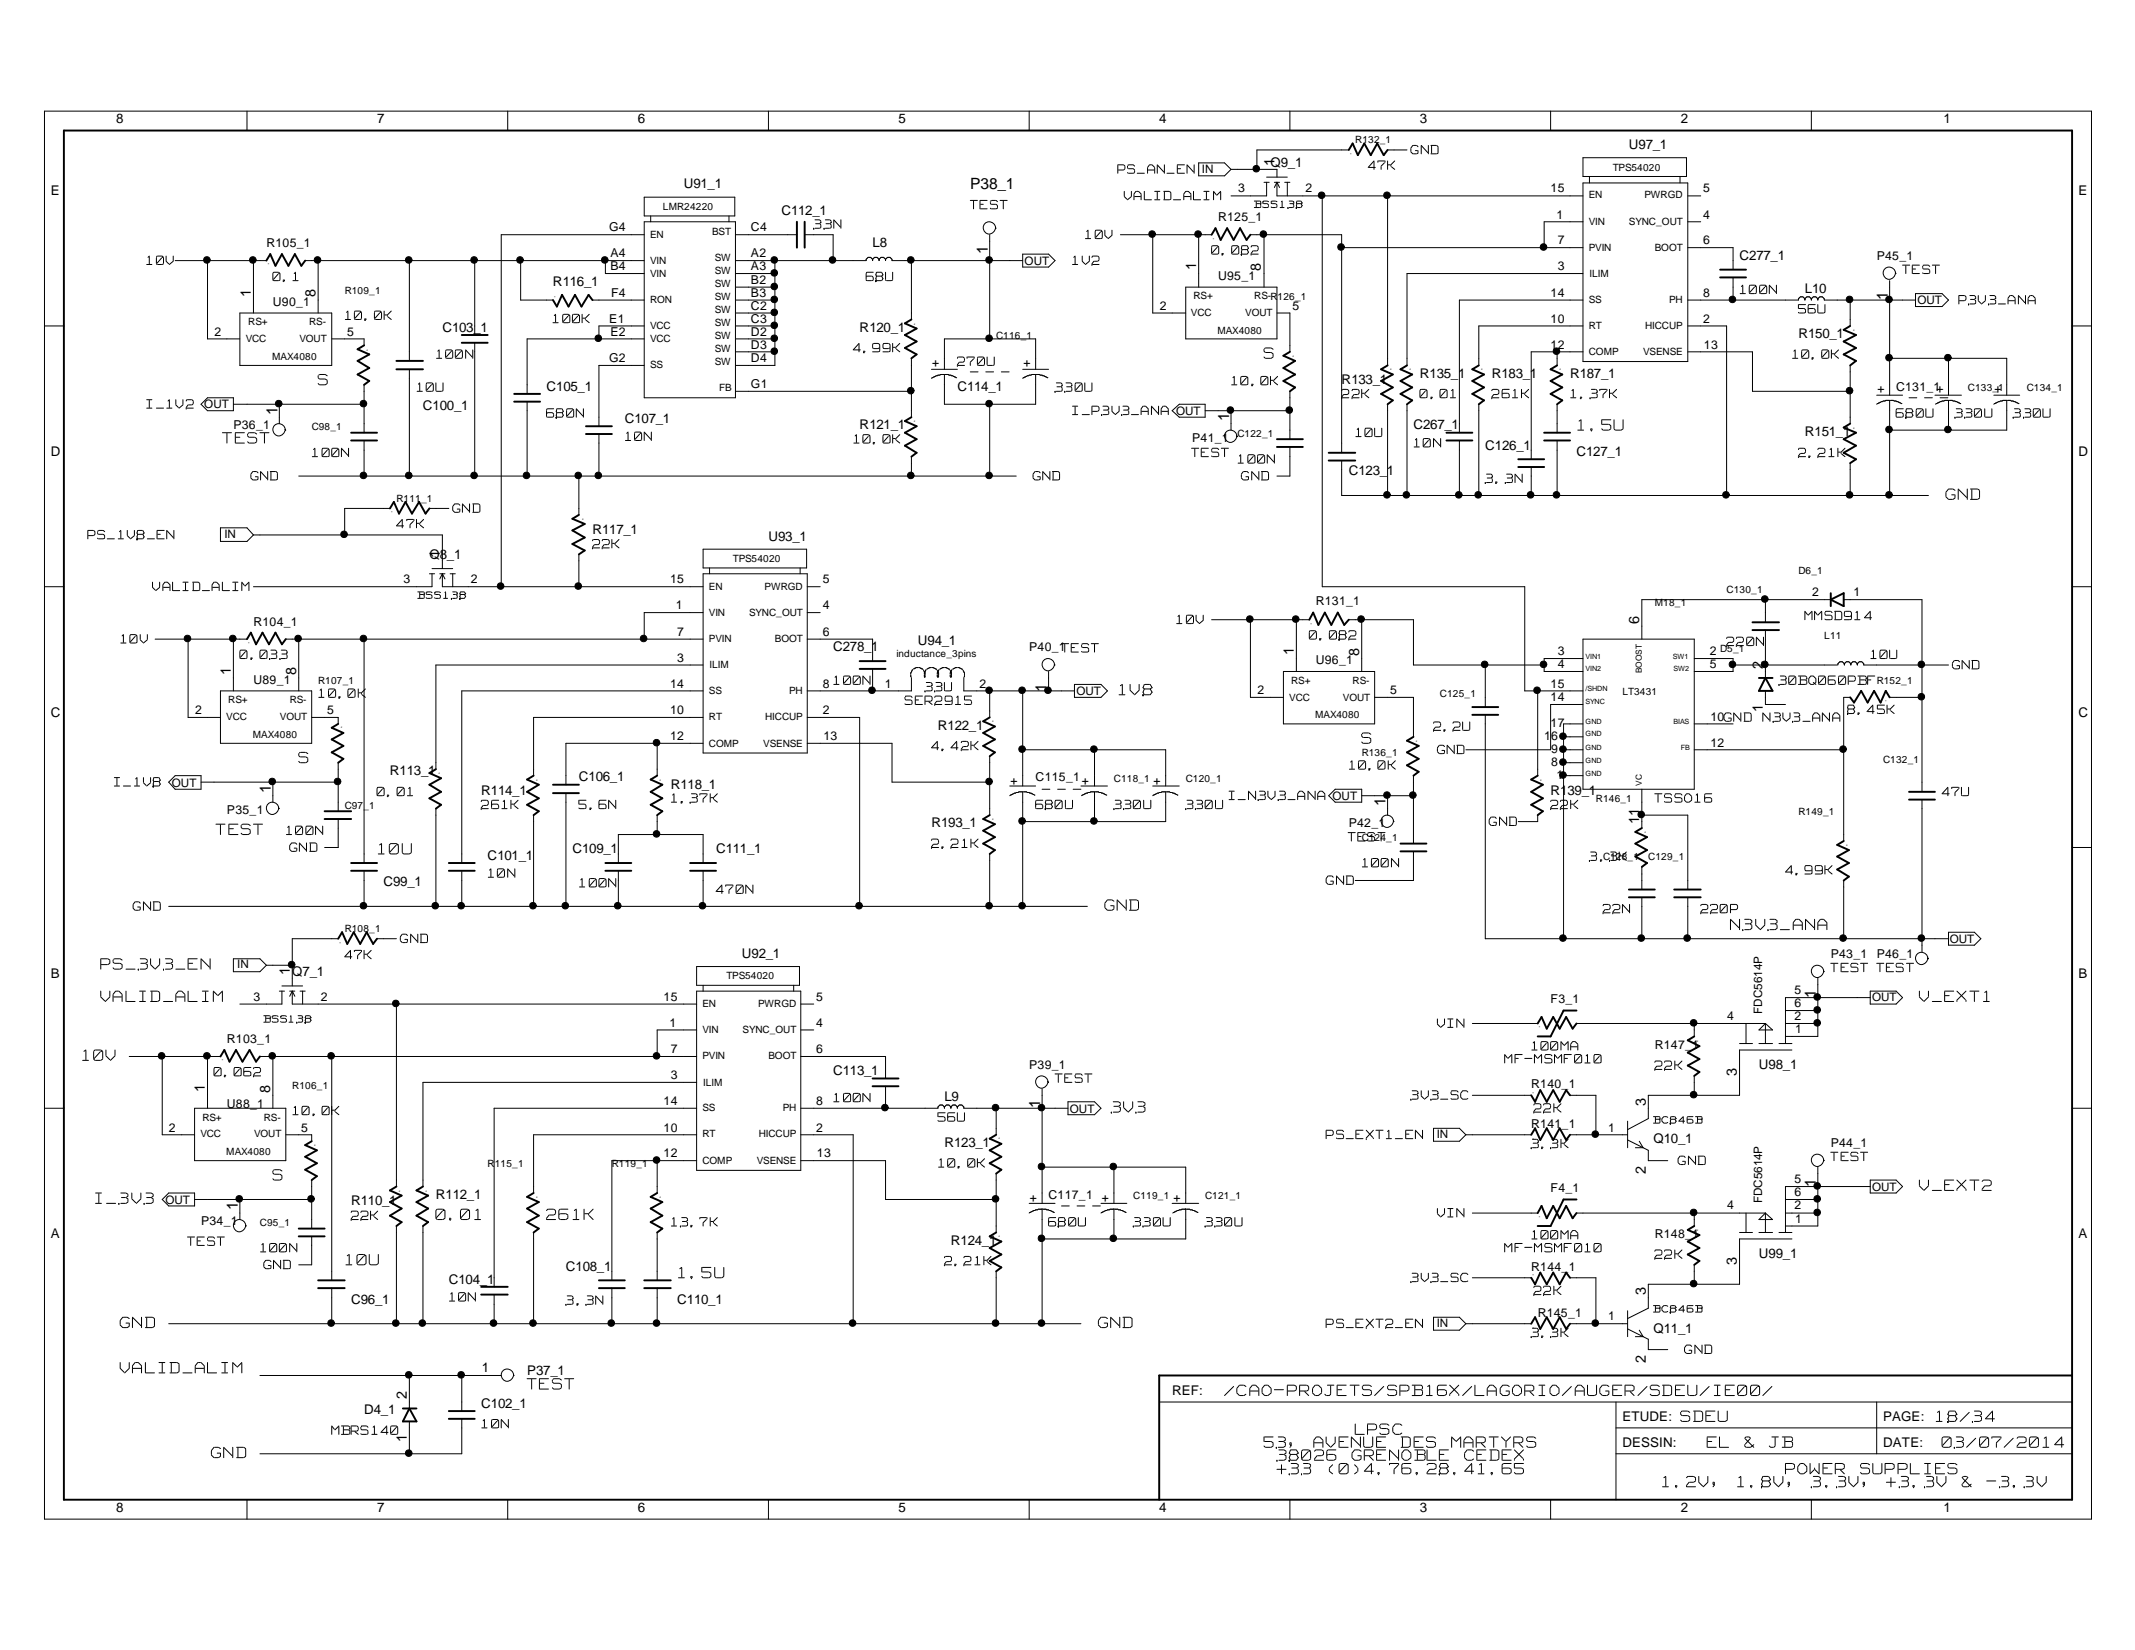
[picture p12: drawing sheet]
<svg xmlns="http://www.w3.org/2000/svg" width="279mm" height="216mm" viewBox="0 0 279 216" stroke-linecap="round" stroke-linejoin="round" font-family="sans-serif">
<defs><g id="words">
<g font-size="2.7" fill="#fff">
<text x="165.4" y="47.1">S</text>
<text x="41.6" y="50.6">S</text>
<text x="29.1" y="58.2">TEST</text>
<text x="206.5" y="56.5">1.5U</text>
<text x="254.7" y="65.6">GND</text>
<text x="146.5" y="91.2">1V8</text>
<text x="39.1" y="100.1">S</text>
<text x="178.2" y="97.5">S</text>
<text x="28.3" y="109.5">TEST</text>
<text x="49.5" y="112">10U</text>
<text x="144.6" y="119.4">GND</text>
<text x="226.5" y="121.9">N3V3_ANA</text>
<text x="13.2" y="127.1">PS_3V3_EN</text>
<text x="13.2" y="131.3">VALID_ALIM</text>
<text x="251.2" y="131.3">V_EXT1</text>
<text x="10.8" y="139">10V</text>
<text x="145.4" y="145.8">3V3</text>
<text x="35.7" y="154.7">S</text>
<text x="12.5" y="157.7">I_3V3</text>
<text x="57" y="159.8">0.01</text>
<text x="71.5" y="159.8">261K</text>
<text x="251.2" y="156">V_EXT2</text>
<text x="45.3" y="165.8">10U</text>
<text x="88.8" y="167.4">1.5U</text>
<text x="15.7" y="174">GND</text>
<text x="143.7" y="174">GND</text>
<text x="15.7" y="179.9">VALID_ALIM</text>
<text x="69" y="182">TEST</text>
<text x="160.3" y="182.9">/CAO-PROJETS/SPB16X/LAGORIO/AUGER/SDEU/IE00/</text>
<text x="27.7" y="191">GND</text>
<text x="165.4" y="189.6">53, AVENUE DES MARTYRS</text>
<text x="167.1" y="191.3">38026 GRENOBLE CEDEX</text>
<text x="177.4" y="187.9">LPSC</text>
<text x="219.9" y="186.2">SDEU</text>
<text x="223.4" y="189.6">EL &amp; JB</text>
<text x="253.4" y="186.2">18/34</text>
<text x="254.1" y="189.6">03/07/2014</text>
<text x="167.1" y="193.1">+33 (0)4.76.28.41.65</text>
<text x="217.6" y="194.8">1.2V, 1.8V, 3.3V, +3.3V &amp; -3.3V</text>
<text x="233.7" y="193.1">POWER</text>
<text x="243.3" y="193.1">SUPPLIES</text>
</g>
<g font-size="2.2" fill="#fff">
<text x="146.3" y="22.8">PS_AN_EN</text>
<text x="179" y="22.3">47K</text>
<text x="184.6" y="20.3">GND</text>
<text x="127" y="27.5">TEST</text>
<text x="147.1" y="26.3">VALID_ALIM</text>
<text x="19.2" y="34.8">10V</text>
<text x="106.5" y="30">33N</text>
<text x="140.4" y="34.8">1V2</text>
<text x="142" y="31.4">10V</text>
<text x="158.6" y="33.4">0.082</text>
<text x="249" y="36">TEST</text>
<text x="35.7" y="36.9">0.1</text>
<text x="45.2" y="42">10.0K</text>
<text x="113.3" y="36.9">68U</text>
<text x="227.7" y="38.6">100N</text>
<text x="235.4" y="41.1">56U</text>
<text x="256.3" y="39.9">P3V3_ANA</text>
<text x="57.1" y="47.1">100N</text>
<text x="72.4" y="42.4">100K</text>
<text x="111.7" y="46.2">4.99K</text>
<text x="125.3" y="48">270U</text>
<text x="234.6" y="47.1">10.0K</text>
<text x="19.2" y="53.6">I_1V2</text>
<text x="54.6" y="51.4">10U</text>
<text x="138.1" y="51.4">330U</text>
<text x="161.2" y="50.5">10.0K</text>
<text x="175.6" y="52.2">22K</text>
<text x="185.8" y="52.2">0.01</text>
<text x="195.2" y="52.2">261K</text>
<text x="205.5" y="52.2">1.37K</text>
<text x="40.9" y="59.9">100N</text>
<text x="71.5" y="54.8">680N</text>
<text x="81.9" y="57.8">10N</text>
<text x="111.7" y="58.1">10.0K</text>
<text x="140.4" y="54.4">I_P3V3_ANA</text>
<text x="155.9" y="59.9">TEST</text>
<text x="177.4" y="57.3">10U</text>
<text x="185.1" y="58.7">10N</text>
<text x="235.4" y="59.9">2.21K</text>
<text x="248.1" y="54.8">680U</text>
<text x="255.8" y="54.8">330U</text>
<text x="263.5" y="54.8">330U</text>
<text x="32.8" y="63">GND</text>
<text x="135.2" y="63">GND</text>
<text x="162" y="60.8">100N</text>
<text x="162.5" y="63">GND</text>
<text x="194.4" y="63.3">3.3N</text>
<text x="11.5" y="70.7">PS_1V8_EN</text>
<text x="51.9" y="69.2">47K</text>
<text x="59.2" y="67.2">GND</text>
<text x="77.5" y="71.9">22K</text>
<text x="20" y="77.4">VALID_ALIM</text>
<text x="154" y="81.8">10V</text>
<text x="171.3" y="83.8">0.082</text>
<text x="236.2" y="81.3">MMSD914</text>
<text x="15.8" y="84.3">10V</text>
<text x="31.4" y="86.3">0.033</text>
<text x="109.1" y="89.7">100N</text>
<text x="138.9" y="85.5">TEST</text>
<text x="226" y="84.6">220N</text>
<text x="232.8" y="89.7">30BQ060PBF</text>
<text x="244.8" y="86.3">10U</text>
<text x="255.5" y="87.7">GND</text>
<text x="41.7" y="91.4">10.0K</text>
<text x="118.4" y="92.4">SER2915</text>
<text x="121.1" y="90.6">33U</text>
<text x="187.6" y="95.7">2.2U</text>
<text x="225.6" y="94.6">GND</text>
<text x="230.7" y="94.6">N3V3_ANA</text>
<text x="241.8" y="93.5">8.45K</text>
<text x="121.9" y="98.3">4.42K</text>
<text x="176.6" y="100.8">10.0K</text>
<text x="188.1" y="98.8">GND</text>
<text x="15" y="103">I_1V8</text>
<text x="49.3" y="104.3">0.01</text>
<text x="63" y="106">261K</text>
<text x="75.8" y="106">5.6N</text>
<text x="87.9" y="105.1">1.37K</text>
<text x="135.5" y="106">680U</text>
<text x="145.8" y="106">330U</text>
<text x="155.2" y="106">330U</text>
<text x="160.8" y="104.8">I_N3V3_ANA</text>
<text x="202.9" y="106">22</text>
<text x="205" y="106">K</text>
<text x="216.6" y="105.1">TSSO16</text>
<text x="254.1" y="104.3">47U</text>
<text x="37.5" y="109.4">100N</text>
<text x="37.9" y="111.6">GND</text>
<text x="121.9" y="111.1">2.21K</text>
<text x="176.4" y="110.2">TEST</text>
<text x="178.3" y="113.6">100N</text>
<text x="194.9" y="108.2">GND</text>
<text x="208" y="112.8">3.3K</text>
<text x="17.4" y="119.3">GND</text>
<text x="63.9" y="115">10N</text>
<text x="75.8" y="116.2">100N</text>
<text x="93.7" y="117.1">470N</text>
<text x="173.5" y="115.9">GND</text>
<text x="209.8" y="119.6">22N</text>
<text x="222.6" y="119.6">220P</text>
<text x="233.7" y="114.5">4.99K</text>
<text x="45.1" y="125.6">47K</text>
<text x="52.4" y="123.5">GND</text>
<text x="239.6" y="127.3">TEST</text>
<text x="245.6" y="127.3">TEST</text>
<text x="188.1" y="134.6">VIN</text>
<text x="200.5" y="137.6">100MA</text>
<text x="28" y="140.9">0.062</text>
<text x="138.1" y="141.8">TEST</text>
<text x="184.6" y="144">3V3_SC</text>
<text x="196.9" y="139.3">MF-MSMF010</text>
<text x="216.6" y="140.1">22K</text>
<text x="38.3" y="146">10.0K</text>
<text x="109.1" y="144.3">100N</text>
<text x="122.7" y="146.9">56U</text>
<text x="173.5" y="149.2">PS_EXT1_EN</text>
<text x="200.7" y="145.7">22K</text>
<text x="122.8" y="152.9">10.0K</text>
<text x="200.4" y="150.3">3.3K</text>
<text x="219.6" y="152.5">GND</text>
<text x="239.6" y="152">TEST</text>
<text x="46" y="159.7">22K</text>
<text x="87.9" y="160.6">13.7K</text>
<text x="137.2" y="160.6">680U</text>
<text x="148.3" y="160.6">330U</text>
<text x="157.7" y="160.6">330U</text>
<text x="188.1" y="159.4">VIN</text>
<text x="24.5" y="163.1">TEST</text>
<text x="34.1" y="164">100N</text>
<text x="34.5" y="166.2">GND</text>
<text x="123.6" y="165.7">2.21K</text>
<text x="184.6" y="167.9">3V3_SC</text>
<text x="196.9" y="164">MF-MSMF010</text>
<text x="200.5" y="162.3">100MA</text>
<text x="216.6" y="164.8">22K</text>
<text x="58.8" y="170.4">10N</text>
<text x="74.1" y="170.8">3.3N</text>
<text x="173.5" y="173.9">PS_EXT2_EN</text>
<text x="200.7" y="169.6">22K</text>
<text x="200.4" y="175.1">3.3K</text>
<text x="220.5" y="177.3">GND</text>
<text x="43.4" y="187.9">MBRS140</text>
<text x="63.1" y="187">10N</text>
</g>
<g font-size="2">
<text x="127" y="24.7">P38_1</text>
<text x="129.3" y="33.3" transform="rotate(-90 129.3 33.3)">1</text>
<text x="247" y="39.3" transform="rotate(-90 247 39.3)">1</text>
<text x="36.3" y="54.3" transform="rotate(-90 36.3 54.3)">1</text>
<text x="160.8" y="55.1" transform="rotate(-90 160.8 55.1)">1</text>
<text x="137" y="90.5" transform="rotate(-90 137 90.5)">1</text>
<text x="35.5" y="103.8" transform="rotate(-90 35.5 103.8)">1</text>
<text x="181.3" y="105.5" transform="rotate(-90 181.3 105.5)">1</text>
<text x="237.6" y="130.5" transform="rotate(-90 237.6 130.5)">1</text>
<text x="136.1" y="145" transform="rotate(-90 136.1 145)">1</text>
<text x="237.6" y="155.3" transform="rotate(-90 237.6 155.3)">1</text>
<text x="31.1" y="158.4" transform="rotate(-90 31.1 158.4)">1</text>
</g>
<g font-size="1.9">
<text x="166.8" y="21.7" transform="rotate(-90 166.8 21.7)">1</text>
<text x="156.5" y="35.4" transform="rotate(-90 156.5 35.4)">1</text>
<text x="165" y="35.5" transform="rotate(-90 165 35.5)">8</text>
<text x="32.8" y="38.8" transform="rotate(-90 32.8 38.8)">1</text>
<text x="41.3" y="38.9" transform="rotate(-90 41.3 38.9)">8</text>
<text x="57.6" y="73" transform="rotate(-90 57.6 73)">1</text>
<text x="214.5" y="81.6" transform="rotate(-90 214.5 81.6)">6</text>
<text x="30.2" y="88.3" transform="rotate(-90 30.2 88.3)">1</text>
<text x="38.8" y="88.4" transform="rotate(-90 38.8 88.4)">8</text>
<text x="169.3" y="85.7" transform="rotate(-90 169.3 85.7)">1</text>
<text x="177.9" y="85.8" transform="rotate(-90 177.9 85.8)">8</text>
<text x="230.7" y="87.5" transform="rotate(-90 230.7 87.5)">2</text>
<text x="230.7" y="93.2" transform="rotate(-90 230.7 93.2)">1</text>
<text x="214.5" y="107.8" transform="rotate(-90 214.5 107.8)">11</text>
<text x="37.9" y="127.6" transform="rotate(-90 37.9 127.6)">1</text>
<text x="26.8" y="142.9" transform="rotate(-90 26.8 142.9)">1</text>
<text x="35.4" y="143" transform="rotate(-90 35.4 143)">8</text>
<text x="227.3" y="140.8" transform="rotate(-90 227.3 140.8)">3</text>
<text x="215.4" y="144.7" transform="rotate(-90 215.4 144.7)">3</text>
<text x="215.4" y="153.6" transform="rotate(-90 215.4 153.6)">2</text>
<text x="227.3" y="165.5" transform="rotate(-90 227.3 165.5)">3</text>
<text x="215.4" y="169.4" transform="rotate(-90 215.4 169.4)">3</text>
<text x="215.4" y="178.3" transform="rotate(-90 215.4 178.3)">2</text>
<text x="53.2" y="183.1" transform="rotate(-90 53.2 183.1)">2</text>
<text x="53.2" y="188.7" transform="rotate(-90 53.2 188.7)">1</text>
</g>
<g font-size="1.7">
<text x="15.2" y="16.2">8</text>
<text x="49.3" y="16.2">7</text>
<text x="83.5" y="16.2">6</text>
<text x="117.6" y="16.2">5</text>
<text x="151.7" y="16.2">4</text>
<text x="185.8" y="16.2">3</text>
<text x="219.9" y="16.2">2</text>
<text x="254.3" y="16.2">1</text>
<text x="166.3" y="21.9">Q9_1</text>
<text x="213.2" y="19.5">U97_1</text>
<text x="6.7" y="25.5">E</text>
<text x="89.5" y="24.6">U91_1</text>
<text x="102.3" y="28.1">C112_1</text>
<text x="272" y="25.5">E</text>
<text x="114.2" y="32.3">L8</text>
<text x="227.6" y="34">C277_1</text>
<text x="72.4" y="37.5">R116_1</text>
<text x="236.2" y="38.3">L10</text>
<text x="57.9" y="43.4">C103_1</text>
<text x="112.5" y="43.4">R120_1</text>
<text x="235.4" y="44.3">R150_1</text>
<text x="55.4" y="53.7">C100_1</text>
<text x="71.5" y="51.1">C105_1</text>
<text x="125.3" y="51.1">C114_1</text>
<text x="175.6" y="50.3">R133_1</text>
<text x="185.8" y="49.4">R135_1</text>
<text x="195.2" y="49.4">R183_1</text>
<text x="205.5" y="49.4">R187_1</text>
<text x="6.7" y="59.7">D</text>
<text x="81.8" y="55.4">C107_1</text>
<text x="112.5" y="56.2">R121_1</text>
<text x="185" y="56.2">C267_1</text>
<text x="194.4" y="58.8">C126_1</text>
<text x="206.3" y="59.7">C127_1</text>
<text x="236.2" y="57">R151_1</text>
<text x="272" y="59.7">D</text>
<text x="176.5" y="62.2">C123_1</text>
<text x="77.5" y="69.9">R117_1</text>
<text x="100.6" y="70.8">U93_1</text>
<text x="56.2" y="73.1">Q8_1</text>
<text x="109" y="85.2">C278_1</text>
<text x="120.1" y="84.4">U94_1</text>
<text x="6.7" y="93.8">C</text>
<text x="122.7" y="95.5">R122_1</text>
<text x="272" y="93.8">C</text>
<text x="51" y="101.4">R113_1</text>
<text x="63" y="104">R114_1</text>
<text x="75.8" y="102.3">C106_1</text>
<text x="87.8" y="103.2">R118_1</text>
<text x="202.9" y="104">R139_1</text>
<text x="63.8" y="112.5">C101_1</text>
<text x="74.9" y="111.7">C109_1</text>
<text x="93.7" y="111.7">C111_1</text>
<text x="121.9" y="108.3">R193_1</text>
<text x="50.2" y="116">C99_1</text>
<text x="97.1" y="125.4">U92_1</text>
<text x="6.7" y="127.9">B</text>
<text x="38.2" y="127.7">Q7_1</text>
<text x="272" y="127.9">B</text>
<text x="109" y="140.7">C113_1</text>
<text x="230.2" y="139.8">U98_1</text>
<text x="123.6" y="144.1">L9</text>
<text x="216.4" y="149.6">Q10_1</text>
<text x="123.6" y="150.1">R123_1</text>
<text x="46" y="157.7">R110_1</text>
<text x="57" y="156.9">R112_1</text>
<text x="6.7" y="162">A</text>
<text x="58.7" y="168">C104_1</text>
<text x="74.1" y="166.3">C108_1</text>
<text x="124.4" y="162.9">R124_1</text>
<text x="230.2" y="164.6">U99_1</text>
<text x="272" y="162">A</text>
<text x="46" y="170.6">C96_1</text>
<text x="88.6" y="170.6">C110_1</text>
<text x="63.1" y="179.6">1</text>
<text x="69" y="179.9">P37_1</text>
<text x="216.4" y="174.4">Q11_1</text>
<text x="47.6" y="185.1">D4_1</text>
<text x="63" y="184.2">C102_1</text>
<text x="153.4" y="182.5">REF:</text>
<text x="212.3" y="185.9">ETUDE:</text>
<text x="246.4" y="185.9">PAGE:</text>
<text x="212.3" y="189.3">DESSIN:</text>
<text x="246.4" y="189.3">DATE:</text>
<text x="15.2" y="197.8">8</text>
<text x="49.3" y="197.8">7</text>
<text x="83.5" y="197.8">6</text>
<text x="117.6" y="197.8">5</text>
<text x="151.7" y="197.8">4</text>
<text x="185.8" y="197.8">3</text>
<text x="219.9" y="197.8">2</text>
<text x="254.3" y="197.8">1</text>
</g>
<g font-size="1.7" fill="#fff">
<text x="164.1" y="27.2">BSS138</text>
<text x="54.7" y="78.4">BSS138</text>
<text x="34.5" y="133.8">BSS138</text>
<text x="216.4" y="147">BC846B</text>
<text x="216.4" y="171.8">BC846B</text>
</g>
<g font-size="1.6">
<text x="159.4" y="28.9">R125_1</text>
<text x="162" y="25.1">3</text>
<text x="170.8" y="25.1">2</text>
<text x="202.9" y="25.1">15</text>
<text x="203.7" y="28.6">1</text>
<text x="222.9" y="28.6">4</text>
<text x="222.9" y="25.1">5</text>
<text x="34.9" y="32.3">R105_1</text>
<text x="79.7" y="30.3">G4</text>
<text x="79.9" y="35.4">B4</text>
<text x="79.9" y="33.7">A4</text>
<text x="98.3" y="35.4">A3</text>
<text x="98.3" y="33.7">A2</text>
<text x="98.3" y="30.3">C4</text>
<text x="203.9" y="32">7</text>
<text x="203.9" y="35.4">3</text>
<text x="222.9" y="32">6</text>
<text x="245.6" y="34">P45_1</text>
<text x="35.7" y="40">U90_1</text>
<text x="80" y="38.8">F4</text>
<text x="98.3" y="40.5">C2</text>
<text x="98.3" y="38.8">B3</text>
<text x="98.3" y="37.1">B2</text>
<text x="151.8" y="40.5">2</text>
<text x="159.4" y="36.6">U95_1</text>
<text x="169.1" y="40.5">5</text>
<text x="202.9" y="38.8">14</text>
<text x="222.9" y="38.8">8</text>
<text x="28.1" y="43.9">2</text>
<text x="45.4" y="43.9">5</text>
<text x="79.7" y="42.2">E1</text>
<text x="79.7" y="47.3">G2</text>
<text x="79.9" y="43.9">E2</text>
<text x="98.3" y="47.3">D4</text>
<text x="98.3" y="45.6">D3</text>
<text x="98.3" y="43.9">D2</text>
<text x="98.3" y="42.2">C3</text>
<text x="202.9" y="42.2">10</text>
<text x="202.9" y="45.6">12</text>
<text x="222.9" y="42.2">2</text>
<text x="223" y="45.6">13</text>
<text x="98.3" y="50.8">G1</text>
<text x="122.9" y="48.1" transform="rotate(-90 122.9 48.1)">+</text>
<text x="134.9" y="48.1" transform="rotate(-90 134.9 48.1)">+</text>
<text x="246.6" y="51.5" transform="rotate(-90 246.6 51.5)">+</text>
<text x="248.1" y="51.1">C131_1</text>
<text x="254.3" y="51.5" transform="rotate(-90 254.3 51.5)">+</text>
<text x="261.9" y="51.5" transform="rotate(-90 261.9 51.5)">+</text>
<text x="30.5" y="56.2">P36_1</text>
<text x="156" y="57.9">P41_1</text>
<text x="52.8" y="76.3">3</text>
<text x="61.6" y="76.3">2</text>
<text x="87.7" y="76.3">15</text>
<text x="107.7" y="76.3">5</text>
<text x="33.2" y="81.9">R104_1</text>
<text x="88.5" y="79.7">1</text>
<text x="88.6" y="83.2">7</text>
<text x="107.7" y="79.7">4</text>
<text x="107.7" y="83.2">6</text>
<text x="172.2" y="79.2">R131_1</text>
<text x="237.1" y="78">2</text>
<text x="242.5" y="78">1</text>
<text x="33.2" y="89.5">U89_1</text>
<text x="87.7" y="90">14</text>
<text x="88.6" y="86.6">3</text>
<text x="107.7" y="90">8</text>
<text x="115.8" y="90">1</text>
<text x="128.2" y="90">2</text>
<text x="134.7" y="85.2">P40_1</text>
<text x="172.2" y="86.9">U96_1</text>
<text x="202.9" y="90">15</text>
<text x="203.9" y="87.4">4</text>
<text x="203.9" y="85.7">3</text>
<text x="223.8" y="87.4">5</text>
<text x="223.8" y="85.7">2</text>
<text x="25.5" y="93.5">2</text>
<text x="42.8" y="93.5">5</text>
<text x="87.7" y="93.5">10</text>
<text x="107.7" y="93.5">2</text>
<text x="164.6" y="90.8">2</text>
<text x="181.9" y="90.8">5</text>
<text x="202.9" y="95.1">17</text>
<text x="202.9" y="91.7">14</text>
<text x="223.8" y="94.3">10</text>
<text x="87.7" y="96.8">12</text>
<text x="107.8" y="96.8">13</text>
<text x="202.1" y="96.8">1</text>
<text x="203" y="96.8">6</text>
<text x="203" y="98.5">9</text>
<text x="203" y="100.2">8</text>
<text x="203.7" y="101.9">1</text>
<text x="223.8" y="97.7">12</text>
<text x="29.7" y="106.6">P35_1</text>
<text x="133.2" y="102.7" transform="rotate(-90 133.2 102.7)">+</text>
<text x="135.5" y="102.3">C115_1</text>
<text x="142.5" y="102.7" transform="rotate(-90 142.5 102.7)">+</text>
<text x="151.9" y="102.7" transform="rotate(-90 151.9 102.7)">+</text>
<text x="176.5" y="108.3">P42_1</text>
<text x="239.6" y="125.4">P43_1</text>
<text x="245.6" y="125.4">P46_1</text>
<text x="33.2" y="131">3</text>
<text x="42" y="131">2</text>
<text x="86.8" y="131">15</text>
<text x="106.8" y="131">5</text>
<text x="202.9" y="131.3">F3_1</text>
<text x="234.8" y="130.1">5</text>
<text x="234.8" y="131.8">6</text>
<text x="29.7" y="136.5">R103_1</text>
<text x="87.6" y="134.3">1</text>
<text x="87.8" y="137.8">7</text>
<text x="106.8" y="134.3">4</text>
<text x="106.8" y="137.8">6</text>
<text x="216.6" y="137.3">R147_1</text>
<text x="226" y="133.5">4</text>
<text x="234.8" y="133.5">2</text>
<text x="234.9" y="135.2">1</text>
<text x="87.8" y="141.2">3</text>
<text x="134.7" y="139.8">P39_1</text>
<text x="200.4" y="142.4">R140_1</text>
<text x="22.1" y="148.1">2</text>
<text x="29.7" y="144.9">U88_1</text>
<text x="39.4" y="148.1">5</text>
<text x="86.8" y="144.6">14</text>
<text x="86.8" y="148.1">10</text>
<text x="106.8" y="144.6">8</text>
<text x="106.8" y="148.1">2</text>
<text x="200.4" y="147.6">R141_1</text>
<text x="210.5" y="148.1">1</text>
<text x="86.8" y="151.4">12</text>
<text x="106.9" y="151.4">13</text>
<text x="234.8" y="154.8">5</text>
<text x="239.6" y="150.1">P44_1</text>
<text x="26.3" y="160.3">P34_1</text>
<text x="135.7" y="157.3" transform="rotate(-90 135.7 157.3)">+</text>
<text x="137.2" y="156.9">C117_1</text>
<text x="145.1" y="157.3" transform="rotate(-90 145.1 157.3)">+</text>
<text x="154.5" y="157.3" transform="rotate(-90 154.5 157.3)">+</text>
<text x="202.9" y="156">F4_1</text>
<text x="226" y="158.2">4</text>
<text x="234.8" y="156.5">6</text>
<text x="234.8" y="158.2">2</text>
<text x="234.9" y="160">1</text>
<text x="200.4" y="166.3">R144_1</text>
<text x="216.6" y="162">R148_1</text>
<text x="201.2" y="172.3">R145_1</text>
<text x="210.5" y="172.8">1</text>
</g>
<g font-size="1.5">
<text x="157.3" y="22.7">IN</text>
<text x="134.1" y="34.7">OUT</text>
<text x="250.9" y="39.8">OUT</text>
<text x="26.7" y="53.4">OUT</text>
<text x="153.9" y="54.3">OUT</text>
<text x="29.4" y="70.4">IN</text>
<text x="140.9" y="91">OUT</text>
<text x="22.5" y="102.9">OUT</text>
<text x="174.4" y="104.6">OUT</text>
<text x="255.2" y="123.4">OUT</text>
<text x="31.1" y="126.7">IN</text>
<text x="245" y="131">OUT</text>
<text x="230.6" y="132.7" transform="rotate(-90 230.6 132.7)">FDC5614P</text>
<text x="140" y="145.6">OUT</text>
<text x="188" y="148.9">IN</text>
<text x="245" y="155.9">OUT</text>
<text x="21.7" y="157.5">OUT</text>
<text x="230.6" y="157.5" transform="rotate(-90 230.6 157.5)">FDC5614P</text>
<text x="188" y="173.6">IN</text>
</g>
<g font-size="1.3">
<text x="177.4" y="18.8">R132_1</text>
<text x="211.1" y="22.4">TPS54020</text>
<text x="86.8" y="27.5">LMR24220</text>
<text x="207.9" y="29.4">VIN</text>
<text x="207.9" y="26">EN</text>
<text x="213.2" y="29.4">SYNC_OUT</text>
<text x="215.2" y="26">PWRGD</text>
<text x="85.1" y="31.1">EN</text>
<text x="85.1" y="34.5">VIN</text>
<text x="93.2" y="30.7">BST</text>
<text x="93.5" y="34.1">SW</text>
<text x="93.5" y="35.8">SW</text>
<text x="207.9" y="32.8">PVIN</text>
<text x="216.6" y="32.8">BOOT</text>
<text x="45.1" y="38.4">R109_1</text>
<text x="85.1" y="36.2">VIN</text>
<text x="85.1" y="39.7">RON</text>
<text x="93.5" y="41">SW</text>
<text x="93.5" y="39.3">SW</text>
<text x="93.5" y="37.6">SW</text>
<text x="155.9" y="41.4">VCC</text>
<text x="156.2" y="39.2">RS+</text>
<text x="163" y="41.4">VOUT</text>
<text x="164.1" y="39.2">RS-R</text>
<text x="167.2" y="39.3">126_1</text>
<text x="207.9" y="39.7">SS</text>
<text x="208" y="36.2">ILIM</text>
<text x="218.4" y="39.7">PH</text>
<text x="32.2" y="44.8">VCC</text>
<text x="32.5" y="42.6">RS+</text>
<text x="35.6" y="47.1">MAX4080</text>
<text x="39.2" y="44.8">VOUT</text>
<text x="40.4" y="42.6">RS-</text>
<text x="85.1" y="43.1">VCC</text>
<text x="85.1" y="44.8">VCC</text>
<text x="93.5" y="47.8">SW</text>
<text x="93.5" y="46">SW</text>
<text x="93.5" y="44.3">SW</text>
<text x="93.5" y="42.7">SW</text>
<text x="130.4" y="44.3">C116_1</text>
<text x="159.3" y="43.7">MAX4080</text>
<text x="207.9" y="46.5">COMP</text>
<text x="207.9" y="43.1">RT</text>
<text x="215" y="46.5">VSENSE</text>
<text x="215.3" y="43.1">HICCUP</text>
<text x="85.1" y="48.2">SS</text>
<text x="94.1" y="51.2">FB</text>
<text x="257.5" y="51.2">C133_1</text>
<text x="265.2" y="51.2">C134_1</text>
<text x="40.8" y="56.3">C98_1</text>
<text x="161.9" y="57.1">C122_1</text>
<text x="51.9" y="65.7">R111_1</text>
<text x="92.8" y="77.2">EN</text>
<text x="95.9" y="73.6">TPS54020</text>
<text x="100.1" y="77.2">PWRGD</text>
<text x="226" y="77.6">C130_1</text>
<text x="235.4" y="75.1">D6_1</text>
<text x="92.8" y="80.6">VIN</text>
<text x="98" y="80.6">SYNC_OUT</text>
<text x="216.6" y="79.3">M18_1</text>
<text x="238.7" y="83.6">L11</text>
<text x="41.6" y="89.6">R107_1</text>
<text x="92.8" y="84.1">PVIN</text>
<text x="92.9" y="87.4">ILIM</text>
<text x="101.4" y="84.1">BOOT</text>
<text x="117.3" y="85.9">inductance_3pins</text>
<text x="169" y="89.5">RS+</text>
<text x="177" y="89.5">RS-</text>
<text x="225.1" y="85.3">D5_1</text>
<text x="245.6" y="89.6">R152_1</text>
<text x="29.6" y="94.2">VCC</text>
<text x="29.9" y="92">RS+</text>
<text x="36.6" y="94.2">VOUT</text>
<text x="37.9" y="92">RS-</text>
<text x="92.8" y="94.2">RT</text>
<text x="92.8" y="90.8">SS</text>
<text x="100.1" y="94.2">HICCUP</text>
<text x="103.3" y="90.8">PH</text>
<text x="168.7" y="91.7">VCC</text>
<text x="172.1" y="94">MAX4080</text>
<text x="175.7" y="91.7">VOUT</text>
<text x="188.4" y="91.2">C125_1</text>
<text x="212.3" y="91">LT3431</text>
<text x="33.1" y="96.6">MAX4080</text>
<text x="92.8" y="97.7">COMP</text>
<text x="99.9" y="97.7">VSENSE</text>
<text x="178.2" y="99">R136_1</text>
<text x="246.4" y="99.8">C132_1</text>
<text x="45.1" y="105.8">C97_1</text>
<text x="145.8" y="102.3">C118_1</text>
<text x="155.2" y="102.3">C120_1</text>
<text x="208.9" y="105">R146_1</text>
<text x="235.4" y="106.7">R149_1</text>
<text x="178.2" y="110">C124_1</text>
<text x="209.8" y="112.6">C128_1</text>
<text x="215.7" y="112.6">C129_1</text>
<text x="45.1" y="122">R108_1</text>
<text x="91.9" y="131.8">EN</text>
<text x="95.1" y="128.2">TPS54020</text>
<text x="99.2" y="131.8">PWRGD</text>
<text x="91.9" y="135.2">VIN</text>
<text x="97.2" y="135.2">SYNC_OUT</text>
<text x="38.2" y="142.5">R106_1</text>
<text x="91.9" y="138.6">PVIN</text>
<text x="92" y="142">ILIM</text>
<text x="100.6" y="138.6">BOOT</text>
<text x="26.2" y="148.8">VCC</text>
<text x="26.5" y="146.6">RS+</text>
<text x="33.3" y="148.8">VOUT</text>
<text x="34.5" y="146.6">RS-</text>
<text x="91.9" y="148.8">RT</text>
<text x="91.9" y="145.4">SS</text>
<text x="99.3" y="148.8">HICCUP</text>
<text x="102.4" y="145.4">PH</text>
<text x="29.6" y="151.1">MAX4080</text>
<text x="63.8" y="152.7">R</text>
<text x="64.7" y="152.7">115_1</text>
<text x="80.1" y="152.7">R119_1</text>
<text x="91.9" y="152.3">COMP</text>
<text x="99" y="152.3">VSENSE</text>
<text x="34" y="160.4">C95_1</text>
<text x="148.3" y="157">C119_1</text>
<text x="157.7" y="157">C121_1</text>
</g>
<g font-size="1.1">
<text x="214.9" y="88.1" transform="rotate(-90 214.9 88.1)">BOOST</text>
<text x="214.9" y="102.8" transform="rotate(-90 214.9 102.8)">VC</text>
</g>
<g font-size=".9">
<text x="207.5" y="87.9">VIN2</text>
<text x="207.5" y="86.2">VIN1</text>
<text x="218.9" y="86.2">SW1</text>
<text x="219" y="87.9">SW2</text>
<text x="207.5" y="90.4">/SHDN</text>
<text x="207.5" y="92.2">SYNC</text>
<text x="207.5" y="94.7">GND</text>
<text x="219" y="94.7">BIAS</text>
<text x="207.5" y="101.5">GND</text>
<text x="207.5" y="99.8">GND</text>
<text x="207.5" y="98.1">GND</text>
<text x="207.5" y="96.3">GND</text>
<text x="219.9" y="98.1">FB</text>
</g>
<g font-size=".6">
<text x="48.4" y="45.9" transform="rotate(-90 48.4 45.9)">*</text>
<text x="120" y="42.5" transform="rotate(-90 120 42.5)">*</text>
<text x="169.6" y="46.7" transform="rotate(-90 169.6 46.7)">*</text>
<text x="243" y="43.3" transform="rotate(-90 243 43.3)">*</text>
<text x="182.4" y="48.4" transform="rotate(-90 182.4 48.4)">*</text>
<text x="184.9" y="48.4" transform="rotate(-90 184.9 48.4)">*</text>
<text x="194.3" y="48.4" transform="rotate(-90 194.3 48.4)">*</text>
<text x="204.5" y="48.4" transform="rotate(-90 204.5 48.4)">*</text>
<text x="120" y="55.3" transform="rotate(-90 120 55.3)">*</text>
<text x="243" y="56.1" transform="rotate(-90 243 56.1)">*</text>
<text x="76.6" y="68.1" transform="rotate(-90 76.6 68.1)">*</text>
<text x="45" y="95.3" transform="rotate(-90 45 95.3)">*</text>
<text x="130.3" y="94.5" transform="rotate(-90 130.3 94.5)">*</text>
<text x="57.8" y="101.3" transform="rotate(-90 57.8 101.3)">*</text>
<text x="185.7" y="97.1" transform="rotate(-90 185.7 97.1)">*</text>
<text x="70.6" y="102.2" transform="rotate(-90 70.6 102.2)">*</text>
<text x="86.8" y="102.2" transform="rotate(-90 86.8 102.2)">*</text>
<text x="130.3" y="107.3" transform="rotate(-90 130.3 107.3)">*</text>
<text x="202" y="102.2" transform="rotate(-90 202 102.2)">*</text>
<text x="215.6" y="109" transform="rotate(-90 215.6 109)">*</text>
<text x="242" y="110.7" transform="rotate(-90 242 110.7)">*</text>
<text x="222.5" y="136.3" transform="rotate(-90 222.5 136.3)">*</text>
<text x="41.6" y="149.9" transform="rotate(-90 41.6 149.9)">*</text>
<text x="131.1" y="149.1" transform="rotate(-90 131.1 149.1)">*</text>
<text x="52.6" y="155.9" transform="rotate(-90 52.6 155.9)">*</text>
<text x="56.1" y="155.9" transform="rotate(-90 56.1 155.9)">*</text>
<text x="70.6" y="156.8" transform="rotate(-90 70.6 156.8)">*</text>
<text x="86.8" y="156.8" transform="rotate(-90 86.8 156.8)">*</text>
<text x="131.1" y="161.9" transform="rotate(-90 131.1 161.9)">*</text>
<text x="222.5" y="161" transform="rotate(-90 222.5 161)">*</text>
</g>
<g font-size=".5">
<text x="176.7" y="20.4">*</text>
<text x="35" y="34.9">*</text>
<text x="158.7" y="31.5">*</text>
<text x="72.5" y="39.1">*</text>
<text x="51.2" y="67.3">*</text>
<text x="171.5" y="81.9">*</text>
<text x="32.5" y="84.4">*</text>
<text x="246.7" y="92">*</text>
<text x="44.4" y="123.6">*</text>
<text x="201.4" y="134.7">*</text>
<text x="29" y="139">*</text>
<text x="200.6" y="143.2">*</text>
<text x="200.6" y="149.2">*</text>
<text x="201.4" y="159.5">*</text>
<text x="200.6" y="167.1">*</text>
<text x="200.6" y="174">*</text>
</g>
</g></defs>
<g fill="none" stroke="#000" stroke-width=".25">
<path d="M8.4 17.1h262.8v179.1h-262.8zM176.5 19.6l.5-.8 .7 1.5 .8-1.5 .9 1.5 .8-1.5 .9 1.5 .5-.7M34.9 34.1l.5-.8 .6 1.5 .9-1.5 .8 1.5 .9-1.5 .8 1.5 .5-.7M72.4 39.3l.5 .8 .7-1.5 .8 1.5 .8-1.5 .9 1.5 .9-1.5 .5 .7M104.3 29v3.4M105.3 29v3.4M158.6 30.7l.5-.8 .6 1.5 .9-1.5 .8 1.5 .9-1.5 .8 1.5 .5-.7M225.1 36.3h3.4M225.1 35.3h3.4M46 57.6h3.3M46 56.6h3.3M47.6 45.2l-.8 .5 1.5 .7-1.5 .8 1.5 1-1.5 .8 1.5 .8-.7 .6"/>
<path d="M51.9 48.3h3.5M51.9 47.2h3.5M60.4 44.9h3.4M60.4 43.8h3.4M67.3 52.6h3.4M67.3 51.5h3.4M76.7 56.8h3.4M76.7 55.8h3.4M119.3 41.8l-.9 .5 1.6 .7-1.6 .8 1.6 .9-1.6 .8 1.6 .9-.7 .5M119.3 54.6l-.9 .5 1.6 .7-1.6 .8 1.6 .9-1.6 .8 1.6 .9-.7 .6M167.1 58.5h3.4M167.1 57.5h3.4"/>
<path d="M168.8 46l-.8 .5 1.5 .7-1.5 1 1.5 .8-1.5 .8 1.5 .9-.7 .5M173.9 59.2h3.5M181.6 47.8l-.9 .5 1.6 .7-1.6 .8 1.6 .9-1.6 .8 1.6 .9-.7 .5M184.1 47.8l-.8 .5 1.5 .7-1.5 .8 1.5 .9-1.5 .8 1.5 .9-.7 .5M189.3 57.6h3.4M189.3 56.6h3.4M193.5 47.8l-.8 .5 1.5 .7-1.5 .8 1.5 .9-1.5 .8 1.5 .9-.7 .5M202.1 57.6h3.4M202.1 56.6h3.4M203.8 47.8l-.9 .5 1.5 .7-1.5 .8 1.5 .9-1.5 .8 1.5 .9-.6 .5M242.1 42.7l-.8 .5 1.6 .6-1.6 .9 1.6 .8-1.6 .9 1.6 .8-.8 .6M242.1 55.4l-.8 .5 1.6 .7-1.6 .9 1.6 .8-1.6 .9 1.6 .9-.8 .5"/>
<path d="M51 66.5l.5-.8 .7 1.5 .9-1.5 .8 1.5 .9-1.5 .9 1.5 .5-.7M75.8 67.4l-.9 .5 1.6 .7-1.6 .8 1.6 .9-1.6 .9 1.6 .8-.7 .5M173.9 60.3h3.5M198.7 60.1h3.4M198.7 61.1h3.4M239.6 77.6v1.7M239.6 78.5l1.7-.9v1.7zM32.3 83.6l.5-.8 .7 1.5 .9-1.5 .8 1.5 .8-1.5 .9 1.5 .5-.7M44.3 94.7l-.9 .5 1.5 .7-1.5 .9 1.5 .8-1.5 .8 1.5 .9-.6 .5M112.5 87.5h3.4M112.5 86.5h3.4M129.5 93.9l-.8 .5 1.5 .7-1.5 .8 1.5 .9-1.5 .8 1.5 .8-.7 .6"/>
<path d="M171.3 81.1l.6-.9 .6 1.6 .9-1.6 .8 1.6 .9-1.6 .8 1.6 .6-.7M185 96.4l-.9 .5 1.6 .7-1.6 .8 1.6 .9-1.6 .8 1.6 .9-.7 .5M192.7 93.5h3.4M192.7 92.5h3.4M229.3 82.4h3.5M229.3 81.4h3.5M230.2 88.7h1.8M231 88.7l1 1.7h-1.8zM242.1 91.2l.5 .7 1-1.5 .8 1.5 .9-1.5 .8 1.5 .7-1.5 .5 .8M42.5 107.2h3.5M42.5 106.2h3.5M46 113.9h3.3"/>
<path d="M46 112.9h3.3M57 100.6l-.8 .6 1.5 .6-1.5 .9 1.5 .9-1.5 .9 1.5 .8-.7 .5M58.7 113.9h3.4M58.7 112.9h3.4M69.8 101.5l-.8 .5 1.5 .7-1.5 .9 1.5 .9-1.5 .8 1.5 .9-.7 .5M72.4 103.8h3.4M72.4 102.7h3.4M79.2 113.9h3.4M79.2 112.9h3.4M86 101.5l-.8 .5 1.5 .7-1.5 .9 1.5 .9-1.5 .8 1.5 .9-.7 .5M90.3 113.9h3.4M90.3 112.9h3.4"/>
<path d="M129.5 106.7l-.8 .5 1.5 .6-1.5 .9 1.5 .8-1.5 .9 1.5 .8-.7 .5M183.3 111.4h3.4M183.3 110.4h3.4M201.2 101.5l-.8 .5 1.5 .7-1.5 .9 1.5 .9-1.5 .8 1.5 .9-.7 .5M213.2 117.4h3.4M213.2 116.4h3.4M214.9 108.4l-.9 .5 1.5 .6-1.5 .9 1.5 .8-1.5 .9 1.5 .8-.6 .5M219.1 117.4h3.5M219.1 116.4h3.5M241.3 110l-.9 .6 1.6 .6-1.6 .9 1.6 .8-1.6 .9 1.6 .9-.7 .5M249.8 104.6h3.4M249.8 103.6h3.4"/>
<path d="M28.9 138.2l.5-.8 .6 1.5 .9-1.5 .8 1.5 1-1.5 .8 1.5 .5-.7M44.3 122.8l.5-.8 .6 1.5 .9-1.5 .8 1.5 .9-1.5 .8 1.5 .5-.7M201.2 133.9l.5-.8 .7 1.5 .9-1.5 .8 1.5 .9-1.5 .8 1.5 .5-.7M206.3 132.2h-1.7l-1.7 3.4h-1.7M221.7 135.6l-.8 .5 1.5 .8-1.5 .8 1.5 .9-1.5 .8 1.5 .9-.7 .5M40.8 149.3l-.9 .5 1.6 .7-1.6 .9 1.6 .8-1.6 .9 1.6 .8-.7 .5M51.9 155.3l-.9 .5 1.6 .6-1.6 .9 1.6 .8-1.6 1 1.6 .8-.7 .5M55.4 155.3l-.9 .5 1.5 .6-1.5 .9 1.5 .8-1.5 1 1.5 .8-.6 .5M69.8 156.1l-.8 .5 1.5 .7-1.5 .8 1.5 1-1.5 .8 1.5 .9-.7 .5M86 156.1l-.8 .5 1.5 .7-1.5 .8 1.5 1-1.5 .8 1.5 .9-.7 .5M114.2 142.1h3.4M114.2 141.1h3.4"/>
<path d="M130.4 148.5l-.9 .5 1.5 .7-1.5 .8 1.5 .9-1.5 .8 1.5 .9-.6 .5M200.4 143.3l.5 .9 .7-1.6 .8 1.6 .9-1.6 .8 1.6 .9-1.6 .5 .7M200.4 148.5l.5-.9 .7 1.6 .8-1.6 .9 1.6 .8-1.6 .9 1.6 .5-.7M201.2 158.7l.5-.9 .7 1.6 .9-1.6 .8 1.6 .9-1.6 .8 1.6 .5-.7M206.3 157h-1.7l-1.7 3.4h-1.7M39.1 161.8h3.4M39.1 160.8h3.4M41.6 167.5h3.5M41.6 168.6h3.5M63 169.4h3.4M63 168.4h3.4M78.4 167.5h3.4"/>
<path d="M78.4 168.6h3.4M84.3 167.5h3.5M84.3 168.6h3.5M130.4 161.3l-.9 .5 1.5 .7-1.5 .8 1.5 .8-1.5 .9 1.5 .8-.6 .5M200.4 167.2l.5 .8 .7-1.5 .8 1.5 .9-1.5 .8 1.5 .9-1.5 .5 .7M200.4 173.2l.5-.8 .7 1.5 .8-1.5 .9 1.5 .8-1.5 .9 1.5 .5-.7M221.7 160.4l-.8 .5 1.5 .7-1.5 .9 1.5 .8-1.5 .8 1.5 .9-.7 .5M271.2 180h-119.5v16.2M52.7 184.3h1.8M53.6 184.3l.9 1.7h-1.8zM58.7 185.7h3.4M58.7 184.6h3.4"/>
</g>
<path d="M127 48.7h5.1M249.8 52h5.2M136.4 103.3h5.1M138.9 157.8h5.2" fill="none" stroke="#000" stroke-width=".13" stroke-dasharray="1 1"/>
<g fill="none" stroke="#000" stroke-width=".13">
<path d="M5.8 14.5h267.9v184.3h-267.9zM32.3 14.5v2.6M66.4 14.5v2.6M100.6 14.5v2.6M134.7 14.5v2.6M168.8 14.5v2.6M176.5 19.6h-12v2.6M181.6 19.6h2.5M184.6 19.5v.3M184.6 19.9l.3 .2M184.9 19l-.3 .4M185 19h.3"/>
<path d="M185.2 19.7h.3M185.4 19l.2 .2M185.6 19.7v.3M186 19.1v1M186 19l.8 1M186.9 19v1.1M187.3 19h.6M187.3 19.1v.9M188 19l.2 .2M188.2 19.3v.7M202.9 14.5v2.6M237 14.5v2.6"/>
<path d="M19.2 34.6h.7M19.5 33.5l-.1 .2M19.5 33.6v.9M20.5 34.5l.1 .1M20.5 33.8v.6M20.6 33.5l-.1 .2M20.6 34.6h.5M20.6 33.5h.5M21.1 33.8l-.5 .6M21.2 33.5l.2 .2M21.2 33.7h.1M21.4 34.5l-.2 .1"/>
<path d="M21.4 33.8v.6M21.7 34.2l.4 .3M21.7 33.5v.6M22.7 33.5v.6M22.7 34.2l-.5 .4M22.9 34.1h12M27.2 34.1v10.2h4.2M33.2 34.1v6.9M35.7 35.9v.7M35.7 36.6l.1 .1M35.8 35.6l-.1 .2M35.9 36.7h.5"/>
<path d="M35.9 35.6h.5M36.4 35.9l-.6 .7M36.5 35.8h.1M36.5 35.6l.1 .2M36.6 36.6l-.1 .1M36.6 35.9v.7M37.1 36.7h.1M37.1 36.6h.1M37.2 36.6v.1M38.3 36.7h.7M38.7 35.7v.9M38.7 35.6l-.2 .2"/>
<path d="M39.9 34.1h44.4M41.6 34.1v6.9M53.6 34.1v13.1M62.1 34.1v9.7M68.1 34.1v5.2h4.3M77.5 39.3h6.8M79.2 34.1v1.7h5.1M84.3 29h11.9v23h-11.9zM84.3 30.7h-18.7v46.1M84.3 25.8h11.9v2.5h-11.9zM85.2 28.3v.7M95.4 28.3v.7"/>
<path d="M96.2 35.8h5.2M96.2 37.6h5.2M96.2 30.7h8.1M96.2 39.3h5.2M101.4 34.1v13.7h-5.2M105.3 30.7h3.7v3.4M106.5 29.9h.1M106.7 29.9h.5M106.7 28.8h.5M106.7 29.3h.5M107.3 28.8l.1 .1M107.3 29.4h.1"/>
<path d="M107.4 29h.1M107.4 29.5v.2M107.4 29.8l-.1 .1M107.4 29.1l-.1 .2M107.8 29.9h.1M108 29.9h.5M108 28.8h.5M108.1 29.3h.4M108.6 28.8l.2 .1M108.7 29.4h.1M108.8 29h.1M108.8 29.5v.2"/>
<path d="M108.8 29.8l-.2 .1M108.8 29.1l-.2 .2M109.1 28.8l.9 .9M109.1 28.9v1M110 28.8v1.1M113.3 35.9v.7M113.3 36.6l.1 .1M113.4 36.1v.1M113.4 35.6l-.1 .2M113.5 36.7h.5M113.5 35.6h.8M113.5 36.1h.5"/>
<path d="M114.1 36.1l.2 .2M114.2 33.9l-.3-.2h-.3l-.3 .2v.2h-17.1M114.2 33.9l.2-.2h.4l.2 .2M114.2 33.9v.2M114.3 36.4v.2M114.3 36.6l-.2 .1M114.6 36.7h.1M114.7 35.6l-.1 .4 .1 .1-.1 .4 .1 .2M114.8 36.7h.5M114.8 35.6h.5M114.8 36.1h.5M115 33.9l.3-.2h.3l.3 .2"/>
<path d="M115 33.9v.2M115.4 35.6l.1 .4-.1 .1 .1 .4-.1 .2M115.9 33.9v.2M115.9 35.6v1M115.9 33.9l.2-.2h.4l.2 .2v.2h17.1M115.9 36.6l.1 .1M116.1 36.7h.5M116.8 36.6l-.2 .1M116.8 35.6v1M119.3 34.1v7.7M127 26.2h.9M127.4 26.3v1"/>
<path d="M128.2 26.2h1M128.2 26.3v1M128.3 26.7h.4M128.3 27.3h.9M129.5 30.7v13.6M129.6 26.4v.1M129.6 26.6l.1 .1M129.6 27.2l.1 .1M129.7 26.2v.1M129.8 26.2h.5M129.8 26.7h.5M129.8 27.3h.5"/>
<path d="M130.3 29.8a.8 .8 0 0 1-1.1 .8 .8 .8 0 0 1-.3-1.3 .8 .8 0 0 1 1.3 .2l.2 .4M130.4 26.2l.1 .2M130.4 26.7l.1 .2M130.5 27v.2M130.5 27.2l-.1 .1M130.9 26.2h.9M131.3 26.3v1M133.8 33.3h3.4l.9 .8-.9 .8h-3.4zM140.4 34.6h.6M140.7 33.6v.9M140.7 33.5l-.2 .2M141.6 33.5v.6"/>
<path d="M141.6 34.2l.4 .3M142 31.2h.7M142.4 30.1l-.2 .2M142.4 30.2v.9M142.6 33.5v.6M142.6 34.2l-.6 .4M142.9 34.6h.1M143 34.6h.8M143 33.5l-.1 .2M143.1 33.5h.5M143.2 34.2l-.3 .3M143.2 34.2h.4"/>
<path d="M143.3 31.1l.1 .1M143.3 30.4v.7M143.4 30.1l-.1 .2M143.5 31.2h.5M143.5 30.1h.5M143.7 33.5l.1 .2M143.8 33.8v.1M143.8 34l-.1 .2M144 30.4l-.6 .7M144.1 30.3h.1M144.1 30.1l.2 .2M144.3 31.1l-.2 .1"/>
<path d="M144.3 30.4v.7M144.6 30.1v.6M144.6 30.8l.3 .3M145.5 30.1v.6M145.5 30.8l-.5 .4M146.3 21.6h.7M146.3 21.7v1M146.4 22.2h.6M146.6 30.7h12M147 21.6l.2 .1M147.1 25.7l.4 .4M147.1 25v.6"/>
<path d="M147.2 22.1l-.2 .1M147.2 21.8v.2M147.6 21.7v.1M147.6 21.9v.2M147.6 22.6v.1M147.6 21.6v.1M147.7 22.1h.5M147.7 21.6h.5M147.7 22.7h.5M148.1 25v.6M148.1 25.7l-.5 .4M148.3 21.6l.2 .1"/>
<path d="M148.3 22.1l.2 .1M148.4 25.5v.6M148.5 22.6l-.2 .1M148.5 22.3v.2M148.5 25.7h.7M148.7 25l-.3 .4M148.7 25h.2M148.8 22.7h1M149 25l.3 .4M149.3 25.5v.6M149.8 25v1.1M149.8 26.1h.9"/>
<path d="M150.2 22v.7M150.3 22.2h.7M150.4 21.6l-.2 .3M150.5 21.6h.2M150.8 21.6l.3 .3M150.9 30.7v10.3h4.3M151.1 22v.7M151.1 25h.7M151.1 26.1h.7M151.4 21.6l.9 .9M151.4 21.7v1M151.4 25.1v1"/>
<path d="M152.3 25h.7M152.3 26.1h.7M152.4 21.6v1.1M152.4 25.1v1M152.7 22.7h.9M153.1 25l.1 .2M153.2 25.3v.7M153.2 26.1h-.1M153.6 26.1h.9M154.1 21.6h.9M154.1 21.7v1M154.2 22.1h.3"/>
<path d="M154.2 22.7h.8M154.9 25.5v.6M155 25.7h.8M155.2 25l-.3 .4M155.2 37.6h11.9v6.7h-11.9zM155.3 25h.1M155.3 21.6l.9 .9M155.3 21.7v1M155.5 25l.4 .4M155.9 25.5v.6M156.2 25v1.1M156.3 26.1h.8"/>
<path d="M156.3 21.6v1.1M156.9 21.3h3.4l.8 .9-.8 .8h-3.4zM156.9 30.7v6.9M157.5 25h.7M157.5 26.1h.7M157.9 25.1v1M158.6 32.4v.7M158.6 33.2v.1M158.6 32.2v.1M158.7 32.2h.5M158.7 33.3h.5M158.8 25l.4 .5"/>
<path d="M158.8 25.1v1M159.2 32.4l-.6 .7M159.3 32.3h.1M159.3 32.2l.2 .1M159.5 33.2l-.2 .1M159.5 32.4v.7M159.7 25.1v1M159.7 25l-.5 .5M159.9 33.3h.1M159.9 33.2h.1M160 33.3h.1M160.1 33.2v.1"/>
<path d="M161.1 22.2h6v1M161.2 33.2l.1 .1M161.2 32.4v.7M161.3 32.2l-.1 .1M161.4 32.2h.5M161.4 33.3h.5M161.9 32.4l-.6 .7M161.9 32.3h.1M161.9 32.2l.2 .1M162.1 33.2l-.2 .1M162.1 32.4v.7M162.5 33.3h.1"/>
<path d="M162.5 32.2v.3v.2v.3v.3M162.6 32.2h.5M162.6 32.7h.5M162.6 33.3h.5M163.2 32.2l.2 .3-.2 .2 .2 .3-.2 .3M163.6 30.7h12v28.5M163.7 33.3h.1M163.8 32.2l-.1 .1M163.8 33.3h.9M163.9 32.2h.5M164 32.8l-.3 .4M164.1 32.8h.3"/>
<path d="M164.1 26.3h.7M164.1 27.2h.7M164.4 26.4v.7M164.5 26.6h.3M164.5 32.2l.2 .1M164.7 32.4v.2M164.7 32.7l-.2 .1M164.9 26.3l.1 .1M164.9 26.6l.1 .2M165 26.6h.1M165 26.5h.1M165 26.9v.1"/>
<path d="M165 27.1l-.1 .1M165.2 27.1l.1 .1M165.2 26.4v.1M165.2 26.6h.1M165.3 26.3h.1M165.4 23.9h.7M165.4 26.3h.4M165.4 26.6h.4M165.4 27.2h.4M165.4 30.7v6.9M165.8 23.9v1.7h-4.7M165.8 23.2h2.7"/>
<path d="M165.8 26.3l.2 .1M165.8 26.6l.2 .2M166 26.9v.1M166 27.1l-.2 .1M166.3 26.4v.1M166.3 26.6h.1M166.3 27.1l.1 .1M166.4 26.3h.1M166.5 26.3h.4M166.5 26.6h.4M166.5 27.2h.4M166.8 23.9h.6"/>
<path d="M166.9 26.3l.2 .1M166.9 26.6l.2 .2M167.1 23.9v1.7h40.1M167.1 26.9v.1M167.1 27.1l-.2 .1M167.1 23.9l.3 .6M167.1 23.9l-.3 .6M167.5 27.2h.5M167.8 26.4v.7M167.8 26.3l-.1 .1M168.1 23.9h.7M168.5 23.9v1.7"/>
<path d="M168.6 27.2h.1M168.7 26.3h.4M168.7 27.2h.4M168.8 26.6h.3M169.1 26.3l.2 .1M169.2 26.7l.1 .1M169.3 26.5h.1M169.3 26.9v.1M169.3 27.1l-.2 .1M169.3 26.6h-.2M169.7 27.2h.1M169.7 26.3v.3v.3v.3"/>
<path d="M169.8 26.3h.4M169.8 26.6h.4M169.8 27.2h.4M170.2 26.3l.2 .3h-.2l.2 .3-.2 .3M173 25.6v51.2h26.5v13.6h7.7M175.6 32.4h31.6M179.1 21.9h.9M179.8 21.1v1.1M179.8 21.1l-.8 .8M180.3 21.1v.1M180.4 21.1h.8M180.7 21.8v.4"/>
<path d="M181.2 21.3l-.5 .4M181.3 21.1v.1M181.6 21.1v1.1M181.6 25.6v22.2M181.7 21.6h.2M182 21.7h.1M182.1 21.8l.4 .4M182.5 21.1l-.5 .5M185 20.1h.3M185.6 20l-.2 .1M187.3 20.1h.6M188.2 20l-.2 .1"/>
<path d="M207.2 35.8h-23.1v12M207.2 23.9h13.7v23.4h-13.7zM207.2 20.6h13.5v2.5h-13.5zM207.2 39.3h-16.2v17.3M207.2 29h-5.1v3.4M208 23.1v.8M219.9 23.1v.8M220.9 25.6h1.7M220.9 29h1.7M220.9 32.4h5.9v2.9M226.8 36.3v3M227.7 38.4h.7"/>
<path d="M228.1 37.3l-.2 .2M228.1 37.4v.9M228.9 38.3l.1 .1M228.9 37.6v.6M229 37.3l-.1 .2M229.1 38.4h.5M229.1 37.3h.5M229.6 37.6l-.6 .6M229.7 37.5h.1M229.7 37.3l.1 .2M229.8 38.3l-.1 .1M229.8 37.6v.6"/>
<path d="M230.3 38.3l.1 .1M230.3 37.6v.6M230.4 37.3l-.1 .2M230.4 38.4h.5M230.4 37.3h.5M230.9 37.6l-.5 .6M231 37.5h.1M231 37.3l.2 .2M231.2 38.3l-.2 .1M231.2 37.6v.6M231.5 37.3l.9 .9M231.5 37.4v1"/>
<path d="M232.5 37.3v1.1M235.4 39.9v.5M235.4 39.9h.9M236.2 39.1l-.3-.3h-.3l-.2 .3v.2h-14.5M236.2 39.1l.3-.3h.3l.2 .3M236.2 39.1v.2M236.7 39.9l-.1 .1M236.8 39.9h.8M237 39.1l.3-.3h.3l.3 .3M237 39.1v.2M237.9 39.1v.2M237.9 39.9v.9"/>
<path d="M237.9 39.1l.2-.3h.4l.2 .3v.2h12M238.8 39.9v.9M242.1 39.3v3.4M247.3 36.7v15M248.1 35.7a.8 .8 0 0 1-1.1 .8 .8 .8 0 0 1-.3-1.3 .8 .8 0 0 1 1.3 .2l.1 .4M249 34.7h.9M249.4 34.8v1M250.3 34.7h.9M250.3 34.8v1M250.3 35.2h.4M250.3 35.8h.9M250.7 38.4h3.4l.9 .9-.9 .8h-3.4z"/>
<path d="M251.6 34.9h.1M251.6 35l.1 .2M251.6 35.7l.1 .1M251.7 34.7v.1M251.8 34.7h.5M251.8 35.2h.5M251.8 35.8h.5M252.4 34.7l.1 .2M252.4 35.2l.1 .2M252.5 35.5v.1M252.5 35.7l-.1 .1M252.9 34.7h.9"/>
<path d="M253.3 34.8v1M256.3 38.8v1M256.3 38.7h.7M256.4 39.3h.6M257.1 38.7l.2 .1M257.3 39.2l-.2 .1M257.3 38.9v.2M257.6 39.8h.1M257.8 38.7h.5M257.8 39.8h.5M257.9 39.2h.4M258.4 38.7l.2 .1"/>
<path d="M258.5 39.3h.1M258.6 38.9h.1M258.6 39.4v.2M258.6 39.7l-.2 .1M258.6 39l-.2 .2M258.9 39.3l.3 .4M258.9 38.7v.6M259.8 38.7v.6M259.8 39.3l-.5 .5M260.2 39.8h.1M260.4 38.7h.5M260.4 39.8h.5"/>
<path d="M260.5 39.2h.4M261 38.7l.2 .1M261.1 39.3h.1M261.2 38.9h.1M261.2 39.4v.2M261.2 39.7l-.2 .1M261.2 39l-.2 .2M261.5 39.8h.9M262.8 39.1v.7M262.9 39.3h.7M263 38.7l-.2 .3M263.1 38.7h.2"/>
<path d="M263.4 38.7l.3 .3M263.7 39.1v.7M264.1 38.7l.9 .9M264.1 38.8v1M265.1 38.7v1.1M265.4 39.1v.7M265.5 39.3h.8M265.7 38.7l-.3 .3M265.7 38.7h.2M266 38.7l.3 .3M266.3 39.1v.7M5.8 42.7h2.6"/>
<path d="M19.2 52.3h.7M19.2 53.4h.7M19.5 52.4v.9M20.5 53.4h.9M21.8 53.4h.7M22.2 52.3l-.2 .2M22.2 52.4v.9M23 53l.3 .3M23 52.3v.6M23.9 52.3v.6M23.9 53l-.5 .4M24.4 53.4h.1"/>
<path d="M24.4 52.3v.2M24.4 53.4h.9M24.5 52.3h.5M24.6 53l-.2 .3M24.7 53h.3M25.1 52.3l.2 .2M25.3 52.6v.1M25.3 52.8l-.2 .2M27.2 52h3.3v1.7h-3.3l-.9-.8zM29.1 56.6h1.2M29.7 56.7v1.3M30.5 52.9h17.1"/>
<path d="M30.8 56.6h1.2M30.8 56.7v1.3M30.9 57.2h.5M30.9 58h1.1M31.4 41h12v6.8h-12zM32.4 56.8v.2M32.4 57l.2 .2M32.4 57.8l.2 .2M32.6 56.6l-.1 .1M32.7 56.6h.6M32.7 57.2h.6M32.7 58h.6"/>
<path d="M33.3 56.6l.3 .2M33.3 57.2l.3 .2M33.6 57.5v.2M33.6 57.8l-.3 .2M34 56.6h1.2M34.6 56.7v1.3M36.6 52.9v2.5M37.3 56.2a.8 .8 0 0 1-1.1 .8 .8 .8 0 0 1-.3-1.3 .8 .8 0 0 1 1.3 .2l.2 .4M40.9 59.8h.7M41.2 58.7l-.2 .1M41.2 58.7v1M41.6 49.2v.1"/>
<path d="M41.6 49.4l.2 .2M41.6 50.2l.2 .2M41.8 49l-.1 .1M41.9 49h.6M41.9 50.4h.6M41.9 49.6h.6M42.1 59.7l.1 .1M42.1 58.9v.7M42.2 58.7l-.1 .1M42.3 59.8h.5M42.3 58.7h.5M42.6 49l.2 .2"/>
<path d="M42.6 49.6l.2 .2M42.8 49.8v.3M42.8 50.2l-.2 .2M42.8 58.9l-.6 .7M42.9 58.8h.1M42.9 58.7l.2 .1M43.1 59.7l-.2 .1M43.1 58.9v.7M43.4 59.7l.1 .1M43.4 58.9v.7M43.4 44.3h4.2v.9M43.5 58.7l-.1 .1"/>
<path d="M43.6 59.8h.5M43.6 58.7h.5M44.1 58.9l-.6 .7M44.2 58.8h.1M44.2 58.7l.1 .1M44.3 59.7l-.1 .1M44.3 58.9v.7M44.7 58.7l.8 .9M44.7 58.7v1.1M45.2 41.8h.7M45.5 40.7l-.1 .2M45.5 40.8v.9"/>
<path d="M45.6 58.7v1.1M46.4 41.7l.1 .1M46.4 41v.6M46.5 40.7l-.1 .2M46.5 41.8h.6M46.5 40.7h.6M47.1 41l-.6 .6M47.1 40.7l.2 .2M47.1 40.9h.1M47.3 41.7l-.2 .1M47.3 41v.6M47.6 50.4v6.2"/>
<path d="M47.6 57.6v4.7M47.7 41.8h.1M47.7 41.7h.1M47.8 41.8h.1M47.9 41.7v.1M49 41.7l.1 .1M49 41v.6M49.1 40.7l-.1 .2M49.2 41.8h.5M49.2 40.7h.5M49.7 41l-.6 .6M49.8 40.9h.1"/>
<path d="M49.8 40.7l.1 .2M49.9 41.7l-.1 .1M49.9 41v.6M50.3 40.7v1.1M50.4 41.2h.2M50.7 41.3v.1M50.8 41.5l.4 .3M51.2 40.7l-.5 .5M53.6 48.3v14M54.6 51.2h.7M54.9 50.1l-.1 .2M54.9 50.2v.9"/>
<path d="M55.8 51.1l.1 .1M55.8 50.4v.6M55.9 50.1l-.1 .2M55.9 51.2h.6M55.9 50.1h.6M56.5 50.4l-.6 .6M56.5 50.3h.1M56.5 50.1l.2 .2M56.7 51.1l-.2 .1M56.7 50.4v.6M57 51.1l.1 .1M57 50.1v.9"/>
<path d="M57.1 46.9h.7M57.2 51.2h.5M57.5 45.8l-.2 .2M57.5 45.9v.9M58 51.1l-.2 .1M58 50.1v.9M58.3 46.8l.1 .1M58.3 46v.7M58.4 45.8l-.1 .2M58.5 46.9h.5M58.5 45.8h.5M59 46l-.6 .7"/>
<path d="M59.1 46h.1M59.1 45.8l.1 .2M59.2 46v.7M59.2 46.8l-.1 .1M59.6 46.8l.1 .1M59.6 46v.7M59.7 45.8l-.1 .2M59.8 46.9h.5M59.8 45.8h.5M60.3 46l-.6 .7M60.3 46h.1M60.3 45.8l.2 .2"/>
<path d="M60.5 46.8l-.2 .1M60.5 46v.7M60.9 45.9v1M60.9 45.8l.9 .9M61.9 45.8v1.1M62.1 44.9v17.4M69 52.6v9.7M71.5 53.7v.7M71.5 54.5l.1 .1M71.6 54v.1M71.6 53.5l-.1 .2M71.7 54.6h.5"/>
<path d="M71.7 53.5h.8M71.7 54h.5M72.3 54l.2 .2M72.4 42.2h.6M72.5 54.3v.1M72.5 54.5l-.2 .1M72.7 41.2v.9M72.7 41.1l-.2 .2M72.8 54.6h.1M72.9 53.5l-.1 .3 .1 .2-.1 .3 .1 .3M73 54.6h.5M73 53.5h.5"/>
<path d="M73 54h.5M73.6 53.5l.1 .3-.1 .2 .1 .3-.1 .3M73.6 42.1l.1 .1M73.6 41.4v.7M73.7 41.1l-.1 .2M73.8 42.2h.5M73.8 41.1h.5M74.1 54.5l.1 .1M74.1 53.7v.7M74.2 53.5l-.1 .2M74.3 54.6h.5M74.3 53.5h.5"/>
<path d="M74.3 41.4l-.6 .7M74.4 41.3h.1M74.4 41.1l.2 .2M74.6 42.1l-.2 .1M74.6 41.4v.7M74.8 53.7l-.6 .7M74.9 53.7h.1M74.9 53.5l.2 .2M74.9 42.1l.1 .1M74.9 41.4v.7M75 41.1l-.1 .2M75.1 54.5l-.2 .1"/>
<path d="M75.1 53.7v.7M75.1 42.2h.5M75.1 41.1h.5M75.4 53.6v1M75.4 53.5l.9 .9M75.6 41.4l-.6 .7M75.7 41.3h.1M75.7 41.1l.1 .2M75.8 42.1l-.1 .1M75.8 41.4v.7M76.2 41.1v1.1M76.3 41.6h.2"/>
<path d="M76.3 53.5v1.1M76.6 41.7v.1M76.7 41.9l.4 .3M77.1 41.1l-.5 .5M78.4 56.8v5.5M81.9 57.6h.6M82.2 56.5l-.2 .2M82.2 56.6v1M83 57.6h.1M83 56.8v.7M83.1 56.5l-.1 .2M83.2 57.6h.5"/>
<path d="M83.2 56.5h.5M83.7 56.8l-.6 .7M83.8 56.7h.1M83.8 56.5l.2 .2M84 57.6h-.2M84 56.8v.7M84.3 42.7h-5.9v1.6M84.3 47.8h-5.9v8M84.3 44.3h-15.3v7.2M84.3 56.6v1M84.3 56.5l.9 1M85.2 56.5v1.1"/>
<path d="M96.2 41h5.2M96.2 51.2h23.1M96.2 46h5.2M96.2 44.3h5.2M96.2 42.7h5.2M111.7 45.8h.9M111.7 58h.7M112.1 56.9l-.2 .1M112.1 57v.9M112.4 45v1M112.4 44.9l-.7 .9M112.9 57.9l.1 .1"/>
<path d="M112.9 57.1v.7M113 46h.1M113 56.9l-.1 .1M113.1 46h.1M113.1 58h.5M113.1 56.9h.5M113.2 46h.1M113.6 57.1l-.6 .7M113.7 56.9l.2 .1M113.7 57h.1M113.9 57.9l-.2 .1M113.9 57.1v.7"/>
<path d="M114.2 45.2v.2M114.2 46h.7M114.2 45.4l.1 .2M114.3 58h.1M114.3 57.9h.1M114.3 44.9l-.1 .2M114.4 58h.1M114.4 45.6h.5M114.4 44.9h.5M114.4 57.9v.1M115 44.9l.1 .2M115 45.5v.1"/>
<path d="M115.1 45.2v.7M115.1 46h-.1M115.5 57.9l.1 .1M115.5 45.2v.2M115.5 57.1v.7M115.5 45.4l.1 .2M115.5 46h.7M115.6 56.9l-.1 .1M115.6 44.9l-.1 .2M115.7 58h.5M115.7 56.9h.5M115.7 45.6h.5"/>
<path d="M115.7 44.9h.5M116.2 57.1l-.6 .7M116.3 57h.1M116.3 56.9l.2 .1M116.3 44.9l.2 .2M116.4 45.5l-.1 .1M116.5 57.9l-.2 .1M116.5 45.2v.7M116.5 57.1v.7M116.5 46h-.2M116.8 44.9v1.1M116.8 56.9v1.1"/>
<path d="M116.9 57.4h.3M116.9 45.4h.3M117.2 45.5v.1M117.2 57.5v.1M117.3 57.6l.5 .4M117.3 45.7l.5 .3M117.8 56.9l-.6 .5M117.8 44.9l-.6 .5M119.3 46.9v7.7M119.3 59.8v2.5M121.9 49.5l.8-.4 .9-.1v3.9h11.9v-3.9l-.8 .1-.9 .4M121.9 48.3h3.4"/>
<path d="M123.6 48.3v-4h11.9v4M123.7 49l.7 .1 .8 .3M125.3 47.8h.1M125.4 47.8h.8M125.4 46.7l-.1 .2M125.5 46.7h.5M125.5 47.4l-.2 .3M125.6 47.4h.4M126 46.7l.2 .2M126.2 47v.1M126.2 47.2l-.2 .2M126.6 46.7v.2"/>
<path d="M126.6 46.7h.8M127 47.5v.3M127.4 47l-.4 .4M127.5 46.7v.2M127.9 47.7l.1 .1M127.9 47v.6M128 46.7l-.1 .2M128.1 47.8h.5M128.1 46.7h.5M128.6 47l-.6 .6M128.7 46.9h.1M128.7 46.7l.1 .2"/>
<path d="M128.8 47.7l-.1 .1M128.8 47v.6M129.2 46.7v.9M129.2 47.7l.1 .1M129.3 47.8h.6M129.5 52.9v9.4M130.1 47.7l-.2 .1M130.1 46.7v.9M133.8 48.3h3.4M135.6 49l.8 .1 .7 .3M138.1 51.2h.1M138.2 51.2h.5"/>
<path d="M138.2 50.1h.5M138.3 50.6h.4M138.8 50.1l.2 .2M138.9 50.7l.1 .1M139 50.4h.1M139 50.9v.1M139 51.1l-.2 .1M139 50.4l-.2 .2M139.3 51.2h.1M139.5 51.2h.5M139.5 50.1h.5M139.6 50.6h.4"/>
<path d="M140.1 50.1l.2 .2M140.2 50.7l.1 .1M140.3 50.4h.1M140.3 50.9v.1M140.3 51.1l-.2 .1M140.3 50.4l-.2 .2M140.4 53.1h.6M140.4 54.3h.6M140.7 50.4v.6M140.7 53.2v1M140.7 51.1l.1 .1M140.8 50.1l-.1 .2"/>
<path d="M140.9 51.2h.5M140.9 50.1h.5M141.4 50.4l-.6 .6M141.5 50.3h.1M141.5 50.1l.1 .2M141.6 54.3h1M141.6 50.4v.6M141.6 51.1l-.1 .1M142 51.1v.1M142 50.1v.9M142.1 51.2h.5M142.9 53.1h.7"/>
<path d="M142.9 51.1l-.2 .1M142.9 50.1v.9M142.9 53.2v1.1M143 53.8h.6M143.7 53.1l.1 .2M143.8 53.7l-.1 .1M143.8 53.4v.2M144.2 54.3h.1M144.3 53.1h.5M144.3 54.3h.5M144.4 53.7h.4M144.9 53.1l.2 .2"/>
<path d="M145 53.7l.1 .1M145.1 53.4h.1M145.1 53.9v.2M145.1 54.2l-.2 .1M145.1 53.5l-.2 .2M145.5 53.8l.4 .4M145.5 53.1v.6M146.5 53.1v.6M146.5 53.8l-.6 .5M146.8 54.3h.1M147 53.1h.5M147 54.3h.5"/>
<path d="M147 53.7h.5M147.6 53.1l.1 .2M147.6 53.7l.1 .1M147.7 53.4h.1M147.7 53.9v.2M147.7 54.2l-.1 .1M147.7 53.5l-.1 .2M148.1 54.3h.9M149.3 53.6v.7M149.4 53.8h.8M149.6 53.1l-.3 .4M149.7 53.1h.1"/>
<path d="M149.9 53.1l.4 .4M150.3 53.6v.7M150.7 53.1l.8 1M150.7 53.2v1.1M151.6 53.1v1.2M152 53.6v.7M152 53.8h.8M152.2 53.1l-.2 .4M152.3 53.1h.2M152.5 53.1l.4 .4M152.9 53.6v.7M153.4 53.7l.9-.8h3.4v1.7h-3.4z"/>
<path d="M155.9 58.7h1M156.4 58.7v1.1M157.2 58.7h.9M157.2 58.7v1.1M157.3 59.8h.8M157.3 59.2h.3M157.7 53.7h11.1M158.6 58.8v.1M158.6 59v.2M158.6 59.7v.1M158.6 58.7h.1M158.7 59.8h.5"/>
<path d="M158.7 58.7h.5M158.7 59.2h.5M159.3 58.7l.2 .1M159.3 59.2l.2 .1M159.5 59.4v.2M159.5 59.7l-.2 .1M159.8 58.7h1M160.3 58.7v1.1M161.1 53.7v2.6M161.2 50.4h.7M161.5 49.3l-.1 .1M161.5 49.3v1"/>
<path d="M161.9 57a.8 .8 0 0 1-1.1 .8 .8 .8 0 0 1-.3-1.3 .8 .8 0 0 1 1.3 .2l.1 .4M162.4 50.3l.1 .1M162.4 49.5v.7M162.4 59.6v.9M162.4 59.5l-.2 .2M162.5 49.3l-.1 .1M162.5 49.3h.5M162.5 50.4h.5M163 49.5l-.5 .7M163.1 49.4h.1M163.1 49.3l.2 .1M163.3 50.3l-.2 .1"/>
<path d="M163.3 49.5v.7M163.3 59.8v.6M163.4 59.5l-.1 .2M163.5 59.5h.5M163.8 50.4h.1M163.8 50.3h.1M163.9 50.4h.1M164 50.3v.1M164 59.8l-.6 .6M164.1 59.7h.1M164.1 59.5l.1 .2M164.2 59.8v.6"/>
<path d="M164.6 59.8v.6M164.7 59.5l-.1 .2M164.7 59.5h.5M165 50.3l.1 .1M165 49.5v.7M165.1 49.3l-.1 .1M165.2 49.3h.5M165.2 50.4h.5M165.2 59.8l-.5 .6M165.3 59.7h.1M165.3 59.5l.2 .2M165.4 45.7v.2"/>
<path d="M165.4 46l.2 .1M165.4 46.7l.2 .2M165.5 59.8v.6M165.6 45.5l-.1 .1M165.7 46.9h.6M165.7 45.5h.6M165.7 46.1h.6M165.7 49.5l-.6 .7M165.8 49.4h.1M165.8 49.3l.1 .1M165.8 59.5l.9 .9M165.8 59.6v1"/>
<path d="M165.9 50.3l-.1 .1M165.9 49.5v.7M166.3 49.3v1.1M166.3 49.8h.3M166.3 45.5l.3 .2M166.3 46.1l.3 .2M166.6 46.4v.2M166.6 46.7l-.3 .2M166.7 49.8v.1M166.8 50l.4 .4M166.8 59.5v1.1M167.1 41h1.7v5"/>
<path d="M167.2 49.3l-.5 .5M168.8 51.2v6.3M168.8 58.5v3.8h-1.7M175.6 52h.1M175.7 50.9l-.1 .2M175.7 52h.8M175.7 50.9h.6M175.8 51.6l-.2 .4M175.9 51.6h.4M176.3 50.9l.2 .2M176.5 51.2v.2M176.5 51.5l-.2 .1"/>
<path d="M176.9 52h.1M177 50.9l-.1 .2M177 52h.9M177.1 50.9h.5M177.2 51.6l-.3 .4M177.3 51.6h.3M177.4 57.1h.7M177.7 50.9l.2 .2M177.8 56.1v.9M177.8 56l-.2 .2M177.9 51.2v.2M177.9 51.5l-.2 .1"/>
<path d="M178.2 50.9v1.1M178.3 51.5h.2M178.6 57l.1 .1M178.6 51.5v.1M178.6 56.3v.7M178.7 56l-.1 .2M178.7 51.7l.4 .3M178.8 57.1h.5M178.8 56h.5M179.1 50.9l-.5 .6M179.3 56.3l-.6 .7M179.4 56.2h.1"/>
<path d="M179.4 56l.2 .2M179.6 57l-.2 .1M179.6 56.3v.7M179.9 57l.1 .1M179.9 56v1M180.1 57.1h.5M180.8 57l-.1 .1M180.8 56v1M181.6 52.9v11.9M184.1 52.9v11.9M185.1 58.5h.6M185.4 57.4l-.2 .2"/>
<path d="M185.4 57.5v.9M185.8 52h.1M185.8 51.2v.7M185.9 50.9l-.1 .2M186 50.9h.5M186 52h.5M186.2 58.4l.1 .1M186.2 57.6v.7M186.3 57.4l-.1 .2M186.4 58.5h.5M186.4 57.4h.5M186.5 51.2l-.6 .7"/>
<path d="M186.6 51.1h.1M186.6 50.9l.2 .2M186.8 52h-.2M186.8 51.2v.7M186.9 57.6l-.6 .7M187 57.6h.1M187 57.4l.2 .2M187.2 58.4l-.2 .1M187.2 57.6v.7M187.3 52h.1M187.4 52h.1M187.6 57.5v1"/>
<path d="M187.6 57.4l.8 .9M188.4 52h.1M188.4 51.2v.7M188.5 50.9l-.1 .2M188.5 57.4v1.1M188.6 50.9h.5M188.6 52h.5M189.1 51.2l-.6 .7M189.2 51.1h.1M189.2 50.9l.2 .2M189.4 52h-.2M189.4 51.2v.7"/>
<path d="M189.8 52h.7M190.1 50.9l-.1 .2M190.1 51v1M191 57.6v7.2M193.5 52.9v11.9M195.2 52h.1M195.3 52h.9M195.3 50.9l-.1 .2M195.4 50.9h.5M195.5 51.6l-.3 .4M195.6 51.6h.3M196 50.9l.2 .2"/>
<path d="M196.2 51.2v.2M196.2 51.5l-.2 .1M196.6 52h.1M196.6 51.2v.7M196.7 51.5h.1M196.7 50.9l-.1 .2M196.7 51.5h.6M196.7 50.9h.8M196.7 52h.6M197.3 51.5l.2 .1M197.5 51.7v.2M197.5 52h-.2"/>
<path d="M197.9 52h.7M198.3 50.9l-.2 .2M198.3 51v1M199.1 50.9v1.1M199.2 51.5h.3M199.5 51.5v.1M199.6 51.7l.4 .3M200 50.9l-.5 .6M203.8 46v1.8M203.8 52.9v3.7M203.8 57.6v7.2M205.5 52h.7"/>
<path d="M205.9 50.9l-.2 .2M205.9 51v1M206.5 56.3h.7M206.8 52h.1M206.9 52h.1M206.9 54.9l-.2 .2M206.9 55v1.2M207 52h.1M207.2 46h-6.8v14.1M207.2 42.7h-13.7v5.1M208.1 52h.1M208.2 56.1h.1"/>
<path d="M208.2 56.2v.1M208.3 56.3h.1M208.3 50.9h.5M208.3 52h.5M208.3 51.5h.5M208.3 56.1v.2M208.9 50.9l.1 .2M208.9 51.5l.1 .1M209 51.2h.1M209 51.7v.2M209 52h-.1M209 51.3l-.1 .2"/>
<path d="M209.4 50.9v.2M209.4 50.9h.8M209.6 54.9v.6M209.6 56.1l.2 .2M209.7 55.5h.8M209.7 54.9h1.1M209.8 51.7v.3M209.9 56.3h.6M210.2 51.2l-.4 .4M210.3 50.9v.2M210.5 55.5l.3 .2M210.6 50.9v1.1"/>
<path d="M210.7 51.5h.3M210.8 56.1l-.3 .2M210.8 55.8v.2M211.1 51.5v.1M211.1 51.7l.5 .3M211.2 56.1l.2 .2M211.2 54.9v1.1M211.5 56.3h.6M211.6 50.9l-.5 .6M212.4 56.1l-.2 .2M212.4 54.9v1.1M220.9 46h8.4v5.2h12.8"/>
<path d="M220.9 42.7h5.1v22.1M234.6 46.9h.7M234.9 45.8l-.1 .2M234.9 45.9v.9M235.4 59.8h.1M235.4 40.9v.1M235.4 59.8h.9M235.4 58.7v.1M235.4 40.4h.6M235.5 58.7h.5M235.5 41h.5M235.6 59.3l-.2 .4"/>
<path d="M235.7 59.3h.3M235.8 46.8l.1 .1M235.8 46v.7M235.9 45.8l-.1 .2M235.9 46.9h.6M235.9 45.8h.6M236.1 58.7l.2 .1M236.1 40.4l.2 .1M236.3 40.6v.2M236.3 58.9v.2M236.3 59.2l-.2 .1M236.3 40.9l-.2 .1"/>
<path d="M236.5 46l-.6 .7M236.5 46h.1M236.5 45.8l.2 .2M236.6 40.9l.1 .1M236.6 40.1v.7M236.7 59.8h.1M236.7 40.4h.1M236.7 46v.7M236.7 59.7h.1M236.7 46.8l-.2 .1M236.8 59.8h.1M236.8 41h.5"/>
<path d="M236.8 40.4h.5M236.9 59.7v.1M237.1 46.9h.1M237.1 46.8h.1M237.2 46.9h.1M237.3 46.8v.1M237.4 40.4l.2 .1M237.6 40.6v.2M237.6 40.9l-.2 .1M237.9 59.8h.1M237.9 40.9l.1 .1M238 59.8h.8"/>
<path d="M238 58.7l-.1 .1M238.1 58.7h.5M238.1 41h.5M238.1 59.3l-.2 .4M238.2 59.3h.4M238.4 46.8l.1 .1M238.4 46v.7M238.5 45.8l-.1 .2M238.6 46.9h.5M238.6 45.8h.5M238.7 58.7l.1 .1M238.8 58.9v.2"/>
<path d="M238.8 59.2l-.1 .1M238.8 40.9l-.1 .1M239.1 46l-.6 .7M239.2 46h.1M239.2 45.8l.1 .2M239.3 46v.7M239.3 59.8h.7M239.3 46.8l-.1 .1M239.7 58.7l-.2 .1M239.7 45.8v1.1M239.7 58.7v1M239.8 46.3h.2"/>
<path d="M240.1 46.4v.1M240.2 46.5l.4 .4M240.5 58.7v1.1M240.6 59.2h.3M240.6 45.8l-.5 .5M240.9 59.2v.1M241 59.4l.4 .4M241.4 58.7l-.5 .5M242.1 47.8v7.6M245.6 52.9l.8-.4 .9-.1v12.4M245.6 51.7h3.4M247.3 46.9h15.3v4.8"/>
<path d="M247.4 52.4l.7 .1 .8 .3M248.1 54.5l.1 .1M248.1 53.7v.7M248.2 54v.1M248.2 53.5l-.1 .2M248.3 54.6h.5M248.3 53.5h.8M248.3 54h.5M248.9 54l.2 .2M249.1 54.3v.1M249.1 54.5l-.2 .1M249.4 54.6h.1"/>
<path d="M249.5 53.5l-.1 .3 .1 .2-.1 .3 .1 .3M249.6 54.6h.5M249.6 53.5h.5M249.6 54h.5M250.2 53.5l.1 .3-.1 .2 .1 .3-.1 .3M250.8 54.5v.1M250.8 53.7v.7M250.8 53.5v.2M250.9 54.6h.5M250.9 53.5h.5M251.4 53.7l-.6 .7M251.5 53.7h.1"/>
<path d="M251.5 53.5l.2 .2M251.7 54.5l-.2 .1M251.7 53.7v.7M252 54.5l.1 .1M252 53.5v.9M252.2 54.6h.5M253 54.5l-.2 .1M253 53.5v.9M253.2 51.7h3.5M253.3 52.9l.8-.4 .9-.1v3.9M255 46.9v4.8M255.1 52.4l.7 .1 .8 .3"/>
<path d="M255.8 54.6h.1M256 54.6h.5M256 53.5h.5M256.1 54h.4M256.6 53.5l.2 .2M256.7 54.1l.1 .1M256.8 53.7h.1M256.8 54.3v.1M256.8 54.5l-.2 .1M256.8 53.8l-.2 .2M257.1 54.6h.1M257.3 54.6h.5"/>
<path d="M257.3 53.5h.5M257.4 54h.4M257.9 53.5l.1 .2M258 54.1v.1M258 53.7h.1M258 54.3v.1M258 54.5l-.1 .1M258 53.8l-.1 .2M258.4 54.5l.1 .1M258.4 53.7v.7M258.5 53.5l-.1 .2M258.6 54.6h.5"/>
<path d="M258.6 53.5h.5M259.1 53.7l-.6 .7M259.1 53.7h.1M259.1 53.5l.2 .2M259.3 54.5l-.2 .1M259.3 53.7v.7M259.7 54.5l.1 .1M259.7 53.5v.9M259.9 54.6h.5M260.7 54.5l-.2 .1M260.7 53.5v.9M260.9 52.9l.9-.4 .8-.1v3.9h-15.3"/>
<path d="M260.9 51.7h3.4M262.7 52.4l.8 .1 .7 .3M263.5 54.6h.1M263.6 54.6h.5M263.6 53.5h.5M263.7 54h.4M264.2 53.5l.2 .2M264.3 54.1l.1 .1M264.4 53.7h.1M264.4 54.3v.1M264.4 54.5l-.2 .1M264.4 53.8l-.2 .2"/>
<path d="M264.8 54.6h.1M265 54.6h.5M265 53.5h.5M265.1 54h.4M265.6 53.5l.1 .2M265.7 54.1v.1M265.7 53.7h.1M265.7 54.3v.1M265.7 54.5l-.1 .1M265.7 53.8l-.1 .2M266.1 54.5l.1 .1M266.1 53.7v.7"/>
<path d="M266.2 53.5l-.1 .2M266.3 54.6h.5M266.3 53.5h.5M266.8 53.7l-.6 .7M266.8 53.7h.1M266.8 53.5l.2 .2M267 54.5l-.2 .1M267 53.7v.7M267.4 54.5v.1M267.4 53.5v.9M267.5 54.6h.5M268.3 54.5l-.2 .1"/>
<path d="M268.3 53.5v.9M271.2 42.7h2.5M5.8 76.8h2.6M11.5 69.4h.7M11.5 69.5v1M11.6 70.1h.6M12.3 69.4l.1 .2M12.4 69.9l-.1 .2M12.4 69.7v.1M12.8 69.6v.1M12.8 69.7v.2M12.8 70.4v.1"/>
<path d="M12.8 69.4v.1M12.9 69.9h.5M12.9 69.4h.5M12.9 70.5h.5M13.5 69.4l.2 .2M13.5 69.9l.2 .2M13.7 70.2v.1M13.7 70.4l-.2 .1M14 70.5h1M15.5 70.5h.7M15.8 69.4l-.2 .2M15.8 69.5v.9"/>
<path d="M16.7 70.1l.3 .3M16.7 69.4v.6M17.6 69.4v.6M17.6 70.1l-.5 .4M17.9 70.5h.1M18 69.4l-.1 .3 .1 .2-.1 .4 .1 .2M18.1 69.9h.5M18.1 69.4h.5M18.1 70.5h.5M18.7 69.4l.2 .3-.2 .2 .2 .4-.2 .2M19.3 70.5h.9M20 76.9l.3 .3"/>
<path d="M20 76.2v.6M20.6 69.4h.9M20.6 69.5v1M20.6 69.9h.4M20.6 70.5h.9M20.9 76.2v.6M20.9 76.9l-.5 .4M21.3 76.6v.7M21.4 76.9h.8M21.6 76.2l-.3 .3M21.7 76.2h.1M21.8 69.4l.9 .9"/>
<path d="M21.8 69.5v1M21.9 76.2l.3 .3M22.2 76.6v.7M22.6 76.2v1.1M22.7 77.3h.8M22.8 69.4v1.1M23.9 76.2h.7M23.9 77.3h.7M24.3 76.3v.9M25.2 76.2h.7M25.2 77.3h.7M25.3 76.3v.9"/>
<path d="M26 76.2l.1 .1M26.1 76.4v.7M26.1 77.2l-.1 .1M26.5 77.3h.9M27.7 76.6v.7M27.8 76.9h.8M28 76.2l-.3 .3M28.1 76.2h.2M28.3 76.2l.4 .3M28.7 76.6v.7M28.9 69.1h3.4l.9 .9-.9 .8h-3.4zM29.1 76.2v1.1"/>
<path d="M29.2 77.3h.8M30.5 76.2h.6M30.5 77.3h.6M30.8 76.3v.9M31.6 76.2l.4 .4M31.6 76.3v1M32.6 76.3v1M32.6 76.2l-.5 .5M32.8 62.1v.4M32.8 62.5l.3 .3M33.1 61.7l-.3 .3M33.2 61.7h.3"/>
<path d="M33.2 62.8h.3M33.2 70h24.7v4.4M33.4 62.4h.3M33.6 61.7l.2 .2M33.8 62.7l-.2 .1M33.8 62.4v.2M34.1 61.8v1M34.1 61.7l.8 .9M35 61.7v1.1M35.4 61.7h.6M35.4 62.8h.6M35.5 61.8v.9"/>
<path d="M36.1 61.7l.2 .2M36.3 62v.6M36.3 62.7l-.2 .1M39.1 62.3h93.9M51 66.5h-5.9v3.5M52 68.8h.8M52.6 68.1v1M52.6 68l-.7 .8M53.2 68v.1M53.3 68h.8M53.7 68.7v.4M54.1 68.2l-.4 .4"/>
<path d="M54.2 68v.1M54.5 68v1.1M54.6 68.5h.2M54.7 77.4h.7M54.7 78.3h.7M54.9 68.6h.1M54.9 77.5v.7M55 68.7l.4 .4M55 77.8h.4M55.4 77.4l.1 .1M55.4 77.8l.1 .2M55.4 68l-.5 .5"/>
<path d="M55.5 77.7h.1M55.5 77.6h.1M55.5 78v.1M55.5 78.2l-.1 .1M55.8 77.5v.1M55.8 77.7l.1 .1M55.8 78.2l.1 .1M55.9 77.4h.1M55.9 77.4h.4M55.9 77.8h.4M55.9 78.3h.4M56.2 75.1h.7"/>
<path d="M56.2 66.5h2.5M56.4 77.8l.1 .2M56.4 77.4l.1 .1M56.5 75.1v1.7h-23.3M56.5 78v.1M56.5 78.2l-.1 .1M56.5 74.4h2.7M56.9 78.2l.1 .1M56.9 77.5v.1M56.9 77.7l.1 .1M57 77.4h.1M57 77.4h.4"/>
<path d="M57 77.8h.4M57 78.3h.4M57.5 77.4l.1 .1M57.5 77.8l.1 .2M57.6 75.1h.6M57.6 78v.1M57.6 78.2l-.1 .1M57.9 75.1v1.7h34.1M57.9 75.1l.3 .7M57.9 75.1l-.3 .7M58.1 78.3h.5M58.3 77.5v.7"/>
<path d="M58.3 77.4l-.1 .1M58.9 75.1h.7M59.1 78.3h.1M59.2 66.4v.3M59.2 75.1v1.7M59.2 66.8l.3 .2M59.2 77.4h.4M59.2 78.3h.4M59.3 77.8h.3M59.5 65.9l-.3 .4M59.6 65.9h.3M59.6 67h.3"/>
<path d="M59.7 77.4l.1 .1M59.8 77.9v.1M59.8 77.6h.1M59.8 66.6h.3M59.8 78v.1M59.8 78.2l-.1 .1M59.8 77.7l-.1 .1M60 65.9l.2 .2M60.2 78.3h.1M60.2 67h-.2M60.2 66.6v.3M60.3 77.4l-.1 .3 .1 .1-.1 .2 .1 .3"/>
<path d="M60.3 77.4h.4M60.3 77.8h.4M60.3 78.3h.4M60.5 66v1M60.5 65.9l.9 1M60.8 77.4l.1 .3-.1 .1 .1 .2-.1 .3M61.4 65.9v1.1M61.9 65.9h.6M61.9 67h.6M62 66v1M62.6 65.9l.2 .2M62.8 66.2v.7"/>
<path d="M62.8 67h-.2M75.8 62.3v5.1M75.8 72.5v4.3M77.5 71.7h.1M77.6 70.6l-.1 .2M77.6 71.7h.9M77.7 70.6h.5M77.8 71.3l-.3 .3M77.9 71.3h.3M78.3 70.6l.2 .2M78.5 70.8v.2M78.5 71.1l-.2 .2"/>
<path d="M78.8 71.7h.1M78.9 70.6l-.1 .2M78.9 71.7h.8M79 70.6h.5M79.1 71.3l-.3 .3M79.1 71.3h.4M79.6 70.6l.1 .2M79.7 70.8v.2M79.7 71.1l-.1 .2M80.1 70.6v1.1M80.2 71.1h.2M80.5 71.2v.1"/>
<path d="M80.6 71.4l.4 .3M81 70.6l-.5 .5M92 75.1h13.6v23.4h-13.6zM92 71.9h13.6v2.4h-13.6zM92.9 74.3v.8M104.7 74.3v.8M105.6 76.8h1.7M135.2 62.1v.4M135.2 62.5l.2 .3M135.4 61.7l-.2 .3M135.5 61.7h.4M135.5 62.8h.4"/>
<path d="M135.8 62.4h.2M136 61.7l.1 .2M136.1 62.7l-.1 .1M136.1 62.4v.2M136.5 61.8v1M136.5 61.7l.8 .9M137.4 61.7v1.1M137.7 61.7h.7M137.7 62.8h.7M137.8 61.8v.9M138.5 61.7l.2 .2M138.7 62v.6"/>
<path d="M138.7 62.7l-.2 .1M162 60.6h.7M162.5 62.1v.4M162.5 62.5l.2 .3M162.7 61.7l-.2 .3M162.8 61.7h.3M162.8 62.8h.3M163 62.4h.3M163.2 61.7l.2 .2M163.3 60.5l.1 .1M163.4 62.7l-.2 .1M163.4 62.4v.2"/>
<path d="M163.5 60.6h.5M163.8 61.7l.9 .9M163.8 61.8v1M164.2 60.5l-.1 .1M164.6 60.5l.1 .1M164.7 60.6h.5M164.7 61.7v1.1M165.1 61.7h.7M165.1 62.8h.7M165.2 61.8v.9M165.5 60.5l-.2 .1M165.8 61.7l.2 .2"/>
<path d="M166 62v.6M166 62.7l-.2 .1M175.6 60.3v4.5h76.8M194.4 63.1h.1M194.5 63.1h.6M194.5 62h.6M194.6 62.5h.5M195.1 62l.2 .2M195.2 62.6l.1 .1M195.3 62.3h.1M195.3 62.8v.2M195.3 63.1h-.2"/>
<path d="M195.3 62.4l-.2 .1M195.7 63.1h.1M195.8 63.1h.1M195.9 63.1h.1M197 63.1h.1M197.2 63.1h.5M197.2 62h.5M197.3 62.5h.4M197.8 62l.1 .2M197.8 62.6l.1 .1M197.9 62.3h.1M197.9 62.4l-.1 .1"/>
<path d="M197.9 62.8v.2M197.9 63.1h-.1M198.3 62.1v1M198.3 62l.8 1M199.2 62v1.1M200.4 61.1v3.7M231 78.5v2.9M236.2 80l.3 .4M237.1 80l-.5 .5M237.5 80l.3 .4M238.4 80l-.5 .5M238.9 80v.1"/>
<path d="M239 80h.5M239.6 80l.2 .2M239.6 78.5h-24.7v5.1M240.1 80h.7M240.9 80l.1 .2M241.3 78.5h10.2v25.1M241.4 80v.2M241.5 80h.5M242.1 80l.2 .2M242.1 60.6v4.2M243.1 80l-.2 .2M244.8 80l-.8 .8"/>
<path d="M254.7 64.5v.4M254.7 65l.3 .3M255 64l-.3 .4M255.1 64h.4M255.1 65.3h.4M255.4 64.7h.4M255.6 64l.2 .2M255.8 64.7v.4M255.8 65.2l-.2 .1M256.3 64l1.1 1.1M256.3 64.1v1.2M257.5 64v1.3"/>
<path d="M257.9 64h.8M257.9 65.3h.8M258 64.1v1.2M258.8 64l.3 .2M259.1 65.2l-.3 .1M259.1 64.2v.9M271.2 76.8h2.5M15.8 84.1h.7M16.2 83l-.2 .2M16.2 83.1v1M17 84.1h.1M17 83.3v.7"/>
<path d="M17.1 83l-.1 .2M17.2 84.1h.5M17.2 83h.5M17.7 83.3l-.6 .7M17.8 83.2h.1M17.8 83l.1 .2M17.9 84.1h-.1M17.9 83.3v.7M18.4 83v.6M18.4 83.7l.3 .4M19.3 83v.6M19.3 83.7l-.5 .4"/>
<path d="M20.3 83.6h12M24.6 83.6v10.3h4.3M28.9 90.4h11.9v6.9h-11.9zM30.5 83.6v6.8M31.4 86.1l.1 .1M31.4 85.3v.7M31.5 85.1l-.1 .1M31.6 86.2h.5M31.6 85.1h.5M32.1 85.3l-.6 .7M32.2 85.2h.1M32.2 85.1l.1 .1"/>
<path d="M32.3 86.1l-.1 .1M32.3 85.3v.7M32.8 86.2h.1M32.8 86.1h.1M32.9 86.2h.1M33 86.1v.1M34 86.1l.1 .1M34 85.3v.7M34.1 85.1l-.1 .1M34.2 86.2h.5M34.2 85.1h.5M34.7 85.3l-.6 .7"/>
<path d="M34.8 85.2h.1M34.8 85.1l.1 .1M34.9 86.1l-.1 .1M34.9 85.3v.7M35.3 86.2h.1M35.5 86.2h.5M35.5 85.1h.5M35.5 85.6h.5M36 85.1l.2 .1M36.1 85.7h.1M36.2 85.3h.1M36.2 85.8v.2"/>
<path d="M36.2 86.1l-.2 .1M36.2 85.4l-.2 .2M36.6 86.2h.1M36.8 86.2h.5M36.8 85.1h.5M36.9 85.6h.4M37.4 85.1l.2 .1M37.4 83.6h54.6M37.5 85.7h.1M37.6 85.3h.1M37.6 85.8v.2M37.6 86.1l-.2 .1"/>
<path d="M37.6 85.4l-.2 .2M39.1 83.6v6.8M39.1 98.6v.2M39.1 98.9l.2 .1M39.1 99.6l.2 .2M39.3 98.4l-.1 .1M39.3 98.4h.6M39.3 99h.6M39.3 99.8h.6M40 98.4l.3 .2M40 99l.3 .2M40.3 99.3v.2"/>
<path d="M40.3 99.6l-.3 .2M40.8 93.9h3.5v.8M41.7 91.2h.7M42.1 90.1l-.2 .2M42.1 90.2v1M43 91.2h.1M43 90.4v.7M43.1 90.1l-.1 .2M43.2 91.2h.5M43.2 90.1h.5M43.7 90.4l-.6 .7M43.8 90.3h.1"/>
<path d="M43.8 90.1l.1 .2M43.9 91.2h-.1M43.9 90.4v.7M44.3 99.8v6.4M44.3 91.2h.1M44.4 91.2h.1M44.5 91.2h.1M45.5 91.2h.1M45.5 90.4v.7M45.6 90.1l-.1 .2M45.7 91.2h.5M45.7 90.1h.5"/>
<path d="M46.2 90.4l-.6 .7M46.3 90.3h.1M46.3 90.1l.2 .2M46.5 91.2h-.2M46.5 90.4v.7M46.9 90.1v1.1M47 90.7h.2M47.3 90.7v.1M47.4 90.9l.4 .3M47.6 83.6v29.3M47.8 90.1l-.5 .6M86 97.3v4.2"/>
<path d="M92 90.4h-31.6v22.5M92 97.3h-17.9v5.4M92 93.9h-22.2v7.6M92 87h-35v13.6M92 80.2h-7.7v3.4M105.6 97.3h11.1v5h12.8M105.6 83.6h8.6v2.9M105.6 93.9h6.9v24.7M105.6 80.2h1.7M109.1 89.6h.7M109.5 88.5l-.2 .1M109.5 88.5v1"/>
<path d="M110.4 89.5l.1 .1M110.4 88.7v.7M110.5 88.5l-.1 .1M110.6 88.5h.5M110.6 89.6h.5M111.1 88.7l-.6 .7M111.1 88.6h.1M111.1 88.5l.2 .1M111.3 89.5l-.2 .1M111.3 88.7v.7M111.7 89.5v.1M111.7 88.7v.7"/>
<path d="M111.7 88.5v.1M111.8 88.5h.5M111.8 89.6h.5M112.3 88.7l-.6 .7M112.4 88.6h.1M112.4 88.5l.2 .1M112.6 89.5l-.2 .1M112.6 88.7v.7M112.9 88.5v1.1M112.9 88.5l.9 .9M113.9 88.5v1.1M114.2 87.5v2.9"/>
<path d="M118.4 91.2v.1M118.4 91.4l.1 .2M118.4 92.1l.1 .1M118.5 91.1v.1M118.6 92.2h.5M118.6 91.6h.5M118.6 91.1h.5M119.2 88.3l.1 .3M119.2 91.1l.2 .1M119.2 91.6l.2 .2M119.3 88.7v1.7h-13.7M119.4 91.8v.2"/>
<path d="M119.4 92.1l-.2 .1M119.4 87.6l-.2 .4v.2M119.8 91.1h.9M119.8 91.2v1M119.9 92.2h.8M119.9 91.6h.3M120.1 87.4h-.2l-.4 .1M120.2 87.4h.2l.4 .2M120.9 87.7l.2 .3v.3M121 88.3l.1 .3M121.1 90.4h.1M121.1 88.4l-.1 .2"/>
<path d="M121.1 91.2v1M121.1 91.1h.6M121.1 91.8h.6M121.2 87.6l-.2 .4v.2M121.2 90.4h.5M121.2 89.3h.5M121.3 89.8h.4M121.6 91.8l.4 .4M121.8 89.3l.2 .2M121.8 91.1l.2 .1M121.9 87.4h-.3l-.3 .1M121.9 89.9l.1 .1"/>
<path d="M122 89.6h.1M122 87.4h.2l.4 .2M122 90.1v.1M122 91.3v.2M122 90.3l-.2 .1M122 89.6l-.2 .2M122 91.6l-.2 .2M122 97.9h.8M122.3 90.4h.1M122.3 92.2h.1M122.4 92.2h.9M122.4 91.1l-.1 .1"/>
<path d="M122.5 90.4h.5M122.5 89.3h.5M122.5 91.1h.5M122.6 89.8h.4M122.6 91.8l-.3 .3M122.7 88.3v.3l.1-.2M122.7 87.7v.2M122.7 97.1v1M122.7 91.8h.3M122.7 97l-.8 .9M122.7 87.9l.1 .4M122.7 87.9h.1"/>
<path d="M122.7 87.9v.3M122.9 87.6l-.2 .3M123.1 89.3l.2 .2M123.1 91.1l.2 .1M123.2 89.9l.1 .1M123.3 89.6h.1M123.3 98.1h.1M123.3 90.1v.1M123.3 91.3v.2M123.3 90.3l-.2 .1M123.3 89.6l-.2 .2M123.3 91.6l-.2 .2"/>
<path d="M123.3 98h.1M123.4 98v.1M123.6 87.4h-.3l-.3 .1M123.6 89.3v.9M123.6 90.3l.1 .1M123.7 87.4h.1l.5 .2M123.7 92.2h.7M123.7 91.6l.1 .2M123.7 91.3v.2M123.8 90.4h.5M123.8 91.1l-.1 .1M123.8 91.8h.6"/>
<path d="M123.8 91.1h.6M124.4 88.3v.3l.1-.2M124.4 87.7v.2M124.4 87.9l.1 .4M124.4 87.9h.1M124.4 87.9v.3M124.4 91.1l.2 .1M124.5 89.3v.9M124.5 90.3l-.1 .1M124.5 91.7l-.1 .1M124.5 97.9h.9M124.6 87.6l-.2 .3"/>
<path d="M124.6 91.3v.7M124.6 92.1l-.2 .1M125 92.2h.7M125.2 97.1v1M125.2 97l-.8 .9M125.3 87.4h-.3l-.3 .1M125.4 87.4h.1l.5 .2M125.4 91.1l-.2 .1M125.4 91.2v.9M125.8 98.1h.1M125.9 97l-.1 .2M125.9 98.1h.8"/>
<path d="M126 97h.5M126 87.7l.2 .3v.3M126 97.7l-.2 .3M126.1 88.7v1.7h14.5M126.1 97.7h.4M126.2 88.4l-.1 .2M126.2 91.1v.5M126.2 92.1l.1 .1M126.3 91.6h.6M126.3 91.1h.8M126.4 92.2h.5M126.6 97l.1 .2"/>
<path d="M126.7 97.3v.1M126.7 97.5l-.1 .2M127 91.6l.1 .2M127.1 97v1.1M127.1 92.1l-.1 .1M127.1 91.8v.2M127.1 97.5h.3M127.5 97.6v.1M127.6 97.8l.4 .3M128 97l-.5 .5M129.5 90.4v3.5M129.5 99v7.7"/>
<path d="M133.8 90.4v12.4M133.8 98.1h18.7v4.7M137.2 87.9v2.5M138 86.9a.8 .8 0 0 1-1.1 .8 .8 .8 0 0 1-.3-1.3 .8 .8 0 0 1 1.3 .2l.2 .4M138.9 84.2h.9M139.3 84.3v1M140.2 84.2h.9M140.2 84.3v1M140.3 84.7h.3M140.3 85.3h.8M140.6 89.6h3.5l.8 .8-.8 .8h-3.5zM141.5 84.4v.1"/>
<path d="M141.5 84.6l.1 .1M141.5 85.2l.1 .1M141.6 84.2v.1M141.7 84.2h.5M141.7 84.7h.5M141.7 85.3h.5M142.3 84.2l.2 .2M142.3 84.7l.2 .2M142.5 85v.2M142.5 85.2l-.2 .1M142.8 84.2h.9M143.2 84.3v1"/>
<path d="M143.2 98.1v4.7M146.5 90.9h.7M146.9 89.6l-.3 .1M146.9 89.6v1.2M147.9 90.3l.5 .5M147.9 89.6v.6M149.1 89.6v.6M149.1 90.3l-.6 .6M149.6 90.9h.1M149.8 89.6l-.2 .4 .2 .1-.2 .5 .2 .3M149.8 89.6h.6M149.8 90.1h.6"/>
<path d="M149.8 90.9h.6M150.5 89.6l.3 .4-.3 .1 .3 .5-.3 .3M154 81.6h.7M154.3 80.5l-.1 .2M154.3 80.6v.9M155.3 81.5v.1M155.3 80.8v.6M155.3 80.5v.2M155.4 81.6h.5M155.4 80.5h.5M155.9 80.8l-.6 .6M156 80.7h.1"/>
<path d="M156 80.5l.2 .2M156.2 81.5l-.2 .1M156.2 80.8v.6M156.5 81.2l.4 .3M156.5 80.5v.6M157.5 80.5v.6M157.5 81.2l-.5 .4M158.6 81.1h12.7M163.6 81.1v10.1h4.4M168 87.9h11.9v6.8h-11.9zM169.7 81.1v6.8M171.3 83.5l.1 .1"/>
<path d="M171.3 82.8v.7M171.4 82.5l-.1 .2M171.5 82.5h.5M171.5 83.6h.5M172 82.8l-.6 .7M172.1 82.5l.2 .2M172.1 82.7h.1M172.3 83.5l-.2 .1M172.3 82.8v.7M172.7 83.6h.1M172.7 83.5h.1M172.8 83.6h.1"/>
<path d="M172.9 83.5v.1M174 83.5l.1 .1M174 82.8v.7M174.1 82.5l-.1 .2M174.1 82.5h.5M174.1 83.6h.5M174.6 82.8l-.5 .7M174.7 82.7h.1M174.7 82.5l.2 .2M174.9 82.8v.7M174.9 83.5l-.2 .1M175.2 83.6h.1"/>
<path d="M175.3 82.5l-.1 .4 .1 .1-.1 .4 .1 .2M175.4 83h.5M175.4 82.5h.5M175.4 83.6h.5M176 82.5l.2 .4-.2 .1 .2 .4-.2 .2M176.5 83.6h.1M176.5 81.1h8.5v5.9h17.1M176.6 82.5l-.1 .2M176.6 83.6h.8M176.7 82.5h.5M176.8 83.2l-.3 .3M176.8 83.2h.4"/>
<path d="M176.9 99.5l-.1 .2M176.9 99.6v1M177.3 82.5l.1 .2M177.4 82.8v.2M177.4 83l-.1 .2M177.8 99.8v.7M177.9 99.5l-.1 .2M177.9 99.5h.6M178.2 81.1v6.8M178.2 96.1v.1M178.2 96.3l.2 .2M178.2 97.1l.2 .2"/>
<path d="M178.4 95.9l-.1 .1M178.5 95.9h.5M178.5 96.5h.5M178.5 97.3h.5M178.5 99.8l-.6 .7M178.5 99.7h.1M178.5 99.5l.2 .2M178.7 99.8v.7M179.1 95.9l.3 .2M179.1 96.5l.3 .2M179.4 96.8v.2M179.4 97.1l-.3 .2"/>
<path d="M179.9 91.2h5.1v5.2M180.3 99.8v.7M180.4 99.5l-.1 .2M180.5 99.5h.5M181 99.8l-.6 .7M181.1 99.7h.1M181.1 99.5l.2 .2M181.3 99.8v.7M181.7 99.5v1.1M182.6 99.5l-.5 .6M187.6 95.6h.1M187.7 95.6h.8"/>
<path d="M187.7 94.5l-.1 .1M187.8 94.5h.5M187.9 95.1l-.3 .4M187.9 95.1h.4M188.1 97.9v.4M188.1 98.4l.3 .2M188.4 94.5l.1 .1M188.4 97.5l-.3 .4M188.4 97.5h.4M188.4 98.6h.4M188.5 94.7v.2M188.5 95l-.1 .1"/>
<path d="M188.7 98.2h.3M188.9 97.5l.1 .2M189 95.6h.1M189 95.5h.1M189 98.2v.2M189 98.5l-.1 .1M189.1 95.5v.1M189.4 97.6v1M189.4 97.5l.8 .9M190.1 95.6h.1M190.2 95.6h.9M190.2 94.5l-.1 .1"/>
<path d="M190.3 94.5h.5M190.3 97.5v1.1M190.4 95.1l-.3 .4M190.5 95.1h.3M190.6 97.5h.7M190.6 98.6h.7M190.7 97.6v.9M190.9 94.5l.2 .1M191.1 94.7v.2M191.1 95l-.2 .1M191.4 95.5l.1 .1M191.4 97.5l.2 .2"/>
<path d="M191.4 94.5v.9M191.6 95.6h.5M191.6 97.8v.6M191.6 98.5l-.2 .1M192.3 95.5l-.1 .1M192.3 94.5v.9M194.4 87v5.5M194.4 93.5v29.3h60.6M201.2 90.4v11.1M204.6 99.8h2.6M204.6 98.1h2.6M204.6 96.4h2.6"/>
<path d="M207.2 92.2h-4.3v5.9h-11.1M207.2 86.2h-5.1v1.7h5.1M207.2 83.6h14.5v19.7h-14.5zM207.2 94.7h-2.6v28.1M221.7 86.2h5.1v1.7h-5.1M221.7 94.7h5.1M221.7 98.1h19.6M225.6 93.7v.3M225.6 94.1l.3 .3M225.9 93.3l-.3 .3M226 84.5h.1M226 93.3h.3"/>
<path d="M226 94.4h.3M226 84.5h.9M226 83.4v.1M226.1 83.4h.5M226.2 84.1l-.2 .3M226.2 94h.3M226.3 84.1h.3M226.4 93.3l.1 .2M226.5 94.3l-.1 .1M226.5 94v.2M226.7 83.4l.2 .1M226.8 87h13.6"/>
<path d="M226.9 83.6v.2M226.9 93.4v1M226.9 83.9l-.2 .2M226.9 93.3l.8 .9M227.2 84.5h.1M227.3 84.5h.9M227.3 83.4l-.1 .1M227.4 83.4h.5M227.5 84.1l-.3 .3M227.6 84.1h.3M227.8 93.3v1.1M228 83.4l.2 .1"/>
<path d="M228.2 83.6v.2M228.2 83.9l-.2 .2M228.2 93.3h.7M228.2 94.4h.7M228.3 93.4v.9M228.6 84.4l.1 .1M228.6 83.6v.7M228.7 83.4l-.1 .1M228.7 84.5h.6M228.7 83.4h.6M229 93.3l.2 .2M229.2 93.5v.7"/>
<path d="M229.2 94.3l-.2 .1M229.3 83.6l-.6 .7M229.3 83.4l.2 .1M229.3 83.5h.1M229.5 84.4l-.2 .1M229.5 83.6v.7M229.8 83.5v1M229.8 83.4l.9 .9M230.7 93.3l.8 .9M230.7 93.4v1M230.8 83.4v1.1M231 90.4v1.8h2.7"/>
<path d="M231 82.4v6.3M231.6 93.3v1.1M232.1 94.4h.1M232.2 93.3h.5M232.2 94.4h.5M232.3 93.8h.4M232.8 89.6h.1M232.8 93.3l.2 .2M232.9 93.9l.1 .1M233 93.5h.1M233 88.5h.5M233 89.6h.5"/>
<path d="M233 94v.2M233 94.3l-.2 .1M233 93.6l-.2 .2M233.1 89h.4M233.3 94l.4 .3M233.3 93.3v.6M233.6 88.5l.1 .1M233.7 89v.1M233.7 88.7h.1M233.7 89.2v.2M233.7 89.5l-.1 .1M233.7 88.8l-.1 .2"/>
<path d="M234.1 89.5l.1 .1M234.1 88.7v.7M234.2 88.5l-.1 .1M234.3 88.5h.5M234.3 89.6h.5M234.3 93.3v.6M234.3 94l-.6 .4M234.6 94.4h.1M234.8 93.3h.5M234.8 94.4h.5M234.8 88.7l-.6 .7M234.8 88.6h.1"/>
<path d="M234.8 88.5l.2 .1M234.8 93.8h.5M235 89.5l-.2 .1M235 88.7v.7M235.4 88.5h.8M235.4 89.6h.8M235.4 93.3l.1 .2M235.4 93.9l.1 .1M235.5 93.5h.1M235.5 94v.2M235.5 94.3l-.1 .1M235.5 93.6l-.1 .2"/>
<path d="M235.6 88.5v1M235.7 89h.5M235.9 94.4h1M236.2 80.1v1M236.3 88.5l.2 .1M236.3 89l.2 .1M236.5 88.7h.1M236.5 88.8l-.1 .1M236.5 89.2v.2M236.5 89.5l-.2 .1M236.7 89.3l.3 .3M236.7 88.9v.3"/>
<path d="M237 88.5l-.3 .3M237 88.5h.2M237 89.6h.2M237.1 80.1v1M237.2 93.7v.7M237.3 88.5l.3 .3M237.3 89.3l.3 .3M237.3 94h.8M237.5 93.3l-.3 .3M237.5 80.1v1M237.6 93.3h.1M237.6 88.9v.3"/>
<path d="M237.6 89.3l-.3 .3M237.8 93.3l.3 .3M238 89.5l.1 .1M238 88.7v.7M238.1 88.5l-.1 .1M238.1 88.5h.6M238.1 89.6h.6M238.1 93.7v.7M238.4 80.1v1M238.5 93.4v1M238.5 93.3l.8 .9M238.7 88.7l-.6 .7"/>
<path d="M238.7 88.6h.1M238.7 88.5l.2 .1M238.8 80.2h.1M238.8 80.3l.1 .2M238.8 81l.1 .1M238.9 89.5l-.2 .1M238.9 88.7v.7M239 80.5h.5M239 81.1h.5M239.2 89.5l.1 .1M239.2 88.7v.7M239.3 89h.1"/>
<path d="M239.3 88.5l-.1 .1M239.4 89h.5M239.4 88.5h.8M239.4 89.6h.5M239.4 93.3v1.1M239.6 80.5l.2 .2M239.8 80.8v.1M239.8 81l-.2 .1M239.8 93.7v.7M239.9 94h.8M240 89l.2 .1M240.1 81.1h.7"/>
<path d="M240.1 93.3l-.3 .3M240.2 80.1v.9M240.2 89.2v.2M240.2 89.5l-.2 .1M240.2 93.3h.1M240.4 93.3l.4 .3M240.6 89.5l.1 .1M240.6 88.7v.7M240.7 88.5l-.1 .1M240.8 88.5h.5M240.8 89.6h.5M240.8 93.7v.7"/>
<path d="M241 80.2v.7M241 81l-.1 .1M241.3 88.7l-.6 .7M241.4 86.8l-.3-.2h-.3l-.3 .2v.2M241.4 86.8l.2-.2h.4l.2 .2M241.4 80.2v.2M241.4 86.8v.2M241.4 88.6h.1M241.4 88.5l.1 .1M241.4 81.1h.6M241.4 80.5v.2M241.5 89.5l-.1 .1"/>
<path d="M241.5 88.7v.7M241.5 80.7h.5M241.8 93.4h.1M241.9 88.5h.6M241.9 92.3l-.1 .3 .1 .2-.1 .3 .1 .3M241.9 88.5v1.1M242 89.1h.5M242 92.8h.5M242 93.4h.5M242 92.3h.5M242.1 91.2h-.8v18.8M242.2 86.8l.3-.2h.3l.3 .2"/>
<path d="M242.2 86.8v.2M242.2 80.6l-.1 .1M242.3 80.2v.7M242.3 81l-.2 .1M242.5 92.3l.2 .3-.2 .2 .2 .3-.2 .3M242.6 88.5l.2 .1M242.7 81.1h.7M242.8 89l-.2 .1M242.8 88.7v.2M243.1 80.1v.9M243.1 86.8v.2M243.1 86.8l.2-.2h.3l.3 .2v.2h11.1"/>
<path d="M243.1 93.4h.1M243.1 88.5h.9M243.1 89.6h.9M243.1 93.3h.1M243.2 93.4h.1M243.3 93.3v.1M243.4 88.5v1M243.5 89h.5M244.1 88.5l.1 .1M244.1 89l.1 .1M244.1 80.8h.8M244.2 88.7h.1"/>
<path d="M244.2 88.8v.1M244.2 89.2v.2M244.2 89.5l-.1 .1M244.4 88.5h.9M244.4 88.5v1.1M244.4 93.1h.9M244.5 89h.3M244.8 80.1v1M244.8 86.2h.7M245.1 92.4v1M245.1 92.3l-.8 .8M245.2 85.1l-.2 .1"/>
<path d="M245.2 85.2v.9M245.7 93.3l.1 .1M245.7 92.3v.5M245.8 92.8h.6M245.8 92.3h.8M245.9 93.4h.5M246 86.1l.1 .1M246 85.3v.7M246.1 85.1l-.1 .1M246.2 86.2h.5M246.2 85.1h.5M246.4 92.8l.2 .1"/>
<path d="M246.6 93.3l-.2 .1M246.6 93v.2M246.7 85.3l-.6 .7M246.8 85.2h.1M246.8 85.1l.2 .1M247 86.1l-.2 .1M247 85.3v.7M247 92.3v1.1M247 92.8h.3M247.3 86.1l.1 .1M247.3 91.2h4.2M247.3 85.1v.9"/>
<path d="M247.4 92.9h.1M247.5 93l.4 .4M247.5 86.2h.5M247.9 92.3l-.5 .5M248.2 85.1v.9M248.2 86.1l-.1 .1M255.5 86.8v.4M255.5 87.3l.3 .2M255.8 86.4l-.3 .4M255.8 87.5h.4M255.8 86.4h.4M256.1 87.1h.2"/>
<path d="M256.3 86.4l.1 .2M256.4 87.4l-.1 .1M256.4 87.1v.3M256.8 86.5v1M256.8 86.4l.8 1M257.7 86.4v1.1M258 87.5h.7M258 86.4h.7M258.1 86.5v.9M258.8 86.4l.2 .2M259 86.7v.7M259 87.4l-.2 .1"/>
<path d="M15 101.7h.6M15 102.8h.6M15.3 101.8v1M16.2 102.8h.9M17.4 118.4v.4M17.4 118.9l.3 .2M17.6 102.8h.7M17.7 118l-.3 .3M17.8 119.1h.3M17.8 118h.3M17.9 101.8v1M17.9 101.7l-.1 .2"/>
<path d="M18 118.7h.3M18.2 118l.2 .2M18.4 119l-.2 .1M18.4 118.7v.2M18.8 102.4l.3 .4M18.8 101.7v.6M18.8 118.1v1M18.8 118l.8 .9M19.7 101.7v.6M19.7 118v1.1M19.7 102.4l-.5 .4M20 102.8h.1"/>
<path d="M20 119.1h.7M20 118h.7M20.1 101.7l-.1 .4 .1 .2-.1 .3 .1 .2M20.1 118.1v.9M20.2 101.7h.5M20.2 102.3h.5M20.2 102.8h.5M20.8 118l.2 .2M20.8 101.7l.2 .4-.2 .2 .2 .3-.2 .2M21 118.3v.6M21 119l-.2 .1M22.1 102.3l.8-.8h3.4v1.8h-3.4z"/>
<path d="M22.1 118.6h120.2M26.3 102.3h18M28.3 107.8h1.1M28.9 107.9v1.3M30 107.8h1.1M30 107.9v1.3M30 108.4h.5M30 109.2h1.1M31.6 108v.2M31.6 108.3l.1 .1M31.6 109l.1 .2M31.7 107.8l-.1 .1"/>
<path d="M31.8 107.8h.6M31.8 108.4h.6M31.8 109.2h.6M32.5 107.8l.2 .2M32.5 108.4l.2 .2M32.7 108.7v.2M32.7 109l-.2 .2M33.2 107.8h1.2M33.8 107.9v1.3M35.7 102.3v2.7M36.5 105.7a.8 .8 0 0 1-1.1 .8 .8 .8 0 0 1-.3-1.3 .8 .8 0 0 1 1.3 .2l.2 .4M37.5 109.2h.7"/>
<path d="M37.8 108.1l-.1 .2M37.8 108.2v.9M37.9 110.7v.4M37.9 111.1l.3 .3M38.2 110.3l-.3 .3M38.2 110.3h.4M38.2 111.4h.4M38.5 111h.3M38.7 109.1l.1 .1M38.7 108.4v.6M38.7 110.3l.1 .2M38.8 108.1l-.1 .2"/>
<path d="M38.8 109.2h.5M38.8 108.1h.5M38.8 111.3l-.1 .1M38.8 111v.2M39.2 110.3l.8 .9M39.2 110.4v1M39.3 108.4l-.5 .6M39.4 108.3h.1M39.4 108.1l.2 .2M39.6 109.1l-.2 .1M39.6 108.4v.6M40 109.1l.1 .1"/>
<path d="M40 108.4v.6M40.1 108.1l-.1 .2M40.1 110.3v1.1M40.2 109.2h.5M40.2 108.1h.5M40.5 110.3h.7M40.5 111.4h.7M40.6 110.4v.9M40.7 108.4l-.6 .6M40.8 108.3h.1M40.8 108.1l.2 .2M41 109.1l-.2 .1"/>
<path d="M41 108.4v.6M41.3 110.3l.2 .2M41.3 108.1l.8 .9M41.3 108.2v1M41.5 110.6v.6M41.5 111.3l-.2 .1M42.2 108.1v1.1M44.3 107.2v3.7h-1.8M47.6 113.9v4.7M49.3 104l.1 .1M49.3 103.3v.6M49.4 103l-.1 .2"/>
<path d="M49.5 104.1h.5M49.5 103h.5M49.5 111.7h.8M49.9 110.4l-.2 .2M49.9 110.5v1.2M50 103.3l-.6 .6M50.1 103.2h.1M50.1 103l.2 .2M50.3 104l-.2 .1M50.3 103.3v.6M50.7 104.1h.1M50.7 104h.1"/>
<path d="M50.8 104.1h.1M50.9 104v.1M50.9 111.6l.2 .1M50.9 110.6v.9M51.1 110.4l-.2 .2M51.2 111.7h.6M51.2 110.4h.6M51.8 110.6l-.8 .9M51.9 110.6h.1M51.9 110.4l.2 .2M52 104v.1M52 103.3v.6"/>
<path d="M52 103v.2M52.1 104.1h.5M52.1 103h.5M52.1 111.6l-.2 .1M52.1 110.6v.9M52.6 111.6l.2 .1M52.6 103.3l-.6 .6M52.6 110.4v1.1M52.7 103.2h.1M52.7 103l.2 .2M52.9 104l-.2 .1M52.9 103.3v.6"/>
<path d="M52.9 111.7h.6M53.3 104.1h.7M53.7 103l-.2 .2M53.7 103.1v.9M53.8 111.6l-.2 .1M53.8 110.4v1.1M57 105.8v12.8M60.4 113.9v4.7M63 105.8h.1M63.1 105.8h.8M63.1 104.7l-.1 .2M63.1 104.7h.5"/>
<path d="M63.2 105.4l-.2 .3M63.3 105.4h.3M63.7 104.7l.2 .2M63.9 105v.1M63.9 105.2l-.2 .2M63.9 114.8h.7M64.2 113.7l-.1 .2M64.2 113.8v.9M64.3 105.7l.1 .1M64.3 105v.6M64.4 105.2v.1M64.4 104.7l-.1 .2"/>
<path d="M64.5 105.2h.5M64.5 104.7h.8M64.5 105.8h.5M65.1 105.2l.2 .2M65.1 114.7l.1 .1M65.1 113.9v.7M65.2 113.7l-.1 .2M65.3 105.5v.1M65.3 105.7l-.2 .1M65.3 114.8h.5M65.3 113.7h.5M65.7 105.8h.7"/>
<path d="M65.8 113.9l-.6 .7M65.8 113.9h.1M65.8 113.7l.2 .2M66 104.7l-.2 .2M66 114.7l-.2 .1M66 104.8v.9M66 113.9v.7M66.4 113.8v1M66.4 113.7l.9 .9M66.9 104.7v1.1M67 105.2h.2M67.3 105.3v.1"/>
<path d="M67.4 105.5l.4 .3M67.4 113.7v1.1M67.8 104.7l-.5 .5M69.8 106.7v11.9M74.1 103.8v14.8M75.8 105.7v.1M75.8 104.7v.5M75.8 105.2h.6M75.8 104.7h.9M75.8 116.1h.7M75.9 105.8h.5M76.2 115l-.2 .1"/>
<path d="M76.2 115v1M76.5 105.2l.2 .2M76.7 105.7l-.2 .1M76.7 105.5v.1M77.1 116l.1 .1M77.1 115.2v.7M77.2 105.8h.1M77.2 115l-.1 .1M77.2 105.7h.1M77.3 105.8h.1M77.3 116.1h.5M77.3 115h.5"/>
<path d="M77.4 105.7v.1M77.8 115.2l-.6 .7M77.9 115.1h.1M77.9 115l.1 .1M78 116l-.1 .1M78 115.2v.7M78.4 116l.1 .1M78.4 105v.6M78.4 115.2v.7M78.4 105.7l.1 .1M78.5 105.2v.1M78.5 115l-.1 .1"/>
<path d="M78.5 104.7l-.1 .2M78.5 105.2h.6M78.5 104.7h.8M78.5 105.8h.6M78.5 116.1h.6M78.5 115h.6M79.1 115.2l-.6 .7M79.1 115.1h.1M79.1 115l.2 .1M79.1 105.2l.2 .2M79.3 116l-.2 .1M79.3 105.5v.1"/>
<path d="M79.3 115.2v.7M79.3 105.7l-.2 .1M79.7 115l.8 .9M79.7 104.8v1M79.7 115v1.1M79.7 104.7l.8 .9M80.6 104.7v1.1M80.6 115v1.1M80.9 112.9v-3.7h11.1v3.7M80.9 113.9v4.7M86 106.7v2.5M87.9 105h.6"/>
<path d="M88.2 103.9l-.2 .1M88.2 103.9v1M89.1 105h.1M89.1 104.9h.1M89.2 105h.1M89.3 104.9v.1M90.3 105h.1M90.5 103.9h.5M90.5 105h.5M90.6 104.4h.4M91.1 103.9l.1 .1M91.2 104.5h.1"/>
<path d="M91.2 104.1h.1M91.2 104.6v.2M91.2 104.9l-.1 .1M91.2 104.2l-.1 .2M91.6 103.9v.1M91.7 103.9h.7M92 104.6v.4M92 113.9v4.7M92.4 104.1l-.4 .4M92.5 103.9v.1M92.9 103.9v1.1M93 104.4h.3"/>
<path d="M93.4 104.5h.1M93.5 104.6l.4 .4M93.8 116.6h.8M93.9 103.9l-.5 .5M94.5 115.9v1M94.5 115.8l-.8 .8M95 115.8v.2M95.1 115.8h.7M95.4 116.6v.3M95.8 116.1l-.4 .4M95.9 115.8v.2M96.3 116.8l.1 .1"/>
<path d="M96.3 116.1v.6M96.4 115.8l-.1 .2M96.5 116.9h.5M96.5 115.8h.5M97 116.1l-.6 .6M97.1 116h.1M97.1 115.8l.2 .2M97.3 116.8l-.2 .1M97.3 116.1v.6M97.6 115.8l.8 .9M97.6 115.9v1M98.5 115.8v1.1"/>
<path d="M121.9 110.9h.1M122 110.9h.8M122 109.8l-.1 .2M122.1 109.8h.5M122.2 110.5l-.3 .3M122.2 110.5h.4M122.7 109.8l.1 .2M122.8 110v.2M122.8 110.3l-.1 .2M123.3 110.9h.1M123.3 110.8h.1M123.4 110.8v.1"/>
<path d="M124.4 110.9h.1M124.5 110.9h.9M124.5 109.8l-.1 .2M124.6 109.8h.5M124.7 110.5l-.3 .3M124.8 110.5h.3M125.2 109.8l.2 .2M125.4 110v.2M125.4 110.3l-.2 .2M125.9 110.9h.7M126.2 109.9v.9M126.2 109.8l-.2 .2"/>
<path d="M127.1 109.8v1.1M127.1 110.3h.3M127.5 110.4v.1M127.6 110.6l.4 .3M128 109.8l-.5 .5M129.5 111.7v6.9M132.1 104.1l.9-.4 .8-.1v15M132.1 102.8h3.4M133.9 103.6l.8 .1 .7 .3M135.5 105.7l.1 .1M135.5 105v.6M135.6 105.2v.1"/>
<path d="M135.6 104.7l-.1 .2M135.7 105.2h.5M135.7 104.7h.8M135.7 105.8h.5M136.3 105.2l.2 .2M136.5 105.5v.1M136.5 105.7l-.2 .1M136.8 105.8h.1M136.9 104.7l-.1 .4 .1 .1-.1 .4 .1 .2M137 105.2h.5M137 104.7h.5M137 105.8h.5"/>
<path d="M137.6 104.7l.1 .4-.1 .1 .1 .4-.1 .2M138.1 105.7l.1 .1M138.1 105v.6M138.2 104.7l-.1 .2M138.2 104.7h.5M138.2 105.8h.5M138.7 105l-.5 .6M138.8 104.9h.1M138.8 104.7l.2 .2M139 105.7l-.2 .1M139 105v.6M139.4 105.7l.1 .1"/>
<path d="M139.4 104.7v.9M139.6 105.8h.5M140.4 105.7l-.2 .1M140.4 104.7v.9M141.5 102.8h3.4M141.5 104.1l.9-.4 .8-.1v3.9M143.3 103.6l.8 .1 .7 .3M144.6 118.3v.4M144.6 118.8l.3 .3M144.9 117.8l-.3 .4M145 117.8h.4M145 119.1h.4"/>
<path d="M145.4 118.5h.3M145.5 117.8l.3 .1M145.8 105.8h.1M145.8 118.9l-.3 .2M145.8 118.5v.4M145.9 104.7h.6M145.9 105.8h.6M146 105.2h.5M146.2 117.8l1.1 1.1M146.2 117.8v1.3M146.5 104.7l.2 .2M146.6 105.3l.1 .1"/>
<path d="M146.7 105h.1M146.7 105.5v.1M146.7 105.7l-.2 .1M146.7 105.1l-.2 .1M147 105.8h.1M147.2 104.7h.5M147.2 105.8h.5M147.3 105.2h.4M147.4 117.8v1.3M147.8 117.8h.9M147.8 119.1h.9M147.8 104.7l.2 .2"/>
<path d="M147.9 105.3l.1 .1M148 105h.1M148 105.5v.1M148 117.8v1.2M148 105.7l-.2 .1M148 105.1l-.2 .1M148.3 105.7l.1 .1M148.3 105v.6M148.4 104.7l-.1 .2M148.5 104.7h.5M148.5 105.8h.5M148.7 117.8l.3 .1"/>
<path d="M149 118.9l-.3 .2M149 118v.9M149 105l-.6 .6M149.1 104.9h.1M149.1 104.7l.1 .2M149.2 105v.6M149.2 105.7l-.1 .1M149.7 105.7l.1 .1M149.7 104.7v.9M149.8 105.8h.5M150.6 105.7l-.2 .1M150.6 104.7v.9"/>
<path d="M150.9 104.1l.8-.4 .8-.1v3.9h-18.7M150.9 102.8h3.4M152.6 103.6l.8 .1 .8 .3M155.2 105.8h.1M155.3 104.7h.6M155.3 105.8h.6M155.4 105.2h.5M155.9 104.7l.2 .2M156 105.3l.1 .1M156.1 105h.1M156.1 105.7l-.2 .1M156.1 105.5v.1"/>
<path d="M156.1 105.1l-.2 .1M156.4 105.8h.1M156.6 104.7h.5M156.6 105.8h.5M156.7 105.2h.4M157.2 104.7l.2 .2M157.3 105.3l.1 .1M157.4 105h.1M157.4 105.7l-.2 .1M157.4 105.5v.1M157.4 105.1l-.2 .1M157.7 105.7l.1 .1"/>
<path d="M157.7 105v.6M157.8 104.7l-.1 .2M157.9 104.7h.5M157.9 105.8h.5M158.4 105l-.6 .6M158.5 104.9h.1M158.5 104.7l.1 .2M158.6 105v.6M158.6 105.7l-.1 .1M159.1 105.7l.1 .1M159.1 104.7v.9M159.2 105.8h.5"/>
<path d="M160 105.7l-.2 .1M160 104.7v.9M160.8 103.5h.7M160.8 104.6h.7M161.2 103.6v.9M162 104.6h1M163.4 103.6v1M163.4 103.5l.8 1M164.3 103.5v1.1M164.7 104.6h.1M164.8 103.5h.5M164.8 104.6h.5"/>
<path d="M164.9 104h.4M165.4 103.5l.2 .2M165.5 104.1l.1 .1M165.6 103.8h.1M165.6 104.3v.2M165.6 104.5l-.2 .1M165.6 103.9l-.2 .1M165.9 103.5v.6M165.9 104.2l.4 .3M166.9 103.5v.6M166.9 104.2l-.6 .4M167.3 104.6h.1"/>
<path d="M167.4 103.5h.6M167.4 104.6h.6M167.5 104h.5M168 103.5l.2 .2M168.1 104.1l.1 .1M168.2 103.8h.1M168.2 104.3v.2M168.2 104.5l-.2 .1M168.2 103.9l-.2 .1M168.6 104.6h.9M169.8 103.9v.7M169.9 104.2h.8"/>
<path d="M170.1 103.5l-.3 .4M170.2 103.5h.1M170.4 103.5l.4 .4M170.8 103.9v.7M171.2 103.5l.8 1M171.2 103.6v1M172.1 103.5v1.1M172.4 103.9v.7M172.5 104.2h.8M172.7 103.5l-.3 .4M172.8 103.5h.2M173 103.5l.4 .4"/>
<path d="M173.4 103.9v.7M173.5 115v.4M173.5 115.5l.3 .2M173.8 114.6l-.3 .4M173.9 114.6h.3M173.9 115.7h.3M174.1 115.3h.3M174.3 114.6l.2 .2M174.5 115.6l-.2 .1M174.5 115.3v.2M174.7 103.3h3.5v1.7h-3.5l-.8-.9zM174.9 114.7v1"/>
<path d="M174.9 114.6l.8 .9M175.8 114.6v1.1M176.2 114.6h.6M176.2 115.7h.6M176.3 114.7v.9M176.4 108.9h1M176.6 100.6h.7M176.8 109v1M176.9 114.6l.2 .2M177.1 114.9v.6M177.1 115.6l-.2 .1M177.7 108.9h.9"/>
<path d="M177.7 109v1M177.8 100.6h.1M177.8 109.5h.3M177.8 110h.8M177.9 100.6h.6M178.2 104.1h6.8M178.3 113.4h.7M178.6 112.4v.9M178.6 112.3l-.1 .2M178.7 100.6h-.2M179 109.1v.1M179 109.3v.2"/>
<path d="M179 110h.1M179 108.9v.1M179.1 100.6h.1M179.1 108.9h.5M179.1 109.5h.5M179.1 110h.5M179.2 100.6h.1M179.3 100.6h.1M179.5 113.3l.1 .1M179.5 112.6v.7M179.6 112.3l-.1 .2M179.6 113.4h.5"/>
<path d="M179.6 112.3h.5M179.7 108.9l.2 .2M179.7 109.5l.2 .1M179.9 109.7v.2M179.9 110h-.2M180.1 112.6l-.5 .7M180.2 112.5h.1M180.2 112.3l.2 .2M180.3 100.6h.1M180.3 108.9h1M180.4 113.3l-.2 .1M180.4 112.6v.7"/>
<path d="M180.5 100.6h.5M180.7 113.3l.1 .1M180.7 109v1M180.7 112.6v.7M180.8 112.3l-.1 .2M180.9 113.4h.5M180.9 112.3h.5M181.3 100.6h-.2M181.4 112.6l-.6 .7M181.5 112.5h.1M181.5 112.3l.2 .2M181.6 104.1v2.6"/>
<path d="M181.7 113.3l-.2 .1M181.7 112.6v.7M181.8 100.1h.2M182.1 100.1v.1M182.1 112.4v1M182.1 112.3l.8 1M182.2 100.3l.4 .3M182.4 107.4a.8 .8 0 0 1-1.1 .8 .8 .8 0 0 1-.3-1.3 .8 .8 0 0 1 1.3 .2l.1 .4M183 112.3v1.1M185 101.5v8.9M185 111.4v3.8h-7.6M194.9 107.3v.4"/>
<path d="M194.9 107.8l.2 .2M195.1 106.9l-.2 .4M195.2 106.9h.4M195.2 108h.4M195.5 107.6h.2M195.6 106.9l.2 .2M195.8 107.9l-.2 .1M195.8 107.6v.2M196.2 106.9l.9 .9M196.2 107v1M197.2 106.9v1.1M197.5 106.9h.7"/>
<path d="M197.5 108h.7M197.6 107v.9M198.3 106.9l.1 .2M198.4 107.2v.6M198.4 107.9l-.1 .1M201.2 106.7v.8h-2.5M202.9 105.8h.1M203 104.7l-.1 .2M203 105.8h.9M203.1 104.7h.5M203.2 105.4l-.3 .3M203.3 105.4h.3"/>
<path d="M203.7 104.7l.2 .2M203.9 105v.1M203.9 105.2l-.2 .2M204.2 105.8h.1M204.3 104.7l-.1 .2M204.3 105.8h.8M204.4 104.7h.5M204.4 105.4l-.2 .3M204.5 105.4h.4M204.6 101.5h2.6M205 104.7l.1 .2M205.1 105v.1"/>
<path d="M205.1 105.2l-.1 .2M205.5 104.7v1.1M205.6 105.2h.3M206 105.3v.1M206.1 105.5l.4 .3M206.5 104.7l-.5 .5M208 112.6h.1M208.2 112.6h.5M208.2 111.5h.5M208.3 112h.4M208.8 111.5l.1 .2M208.9 112.1v.1"/>
<path d="M208.9 111.7h.1M208.9 112.2v.2M208.9 112.5l-.1 .1M208.9 111.8l-.1 .2M209.4 112.6h.1M209.4 112.5h.1M209.5 112.6h.1M209.6 112.5v.1M209.8 119.4h.1M209.9 118.3l-.1 .2M209.9 119.4h.8M210 118.3h.5"/>
<path d="M210 119l-.2 .4M210.1 119h.4M210.5 118.3l.2 .2M210.6 112.6h.1M210.7 118.6v.2M210.7 118.9l-.2 .1M210.8 112.6h.5M210.8 111.5h.5M210.9 112h.4M211.1 119.4h.1M211.1 118.3v.2M211.1 119.4h.9"/>
<path d="M211.2 118.3h.5M211.3 119l-.2 .4M211.4 119h.3M211.4 111.5l.2 .2M211.5 112.1l.1 .1M211.6 111.7h.1M211.6 112.2v.2M211.6 112.5l-.2 .1M211.6 111.8l-.2 .2M211.8 118.3l.2 .2M211.9 111.5v1.1M212 118.6v.2"/>
<path d="M212 118.9l-.2 .1M212 112h.2M212.3 112.1v.1M212.3 118.4v1M212.3 118.3l.9 1M212.4 112.2l.4 .4M212.8 111.5l-.5 .5M213.3 118.3v1.1M214.9 106.7h6v9.7M214.9 103.3v5.1M214.9 113.4v3M214.9 117.4v5.4"/>
<path d="M216.6 103.9h.9M217 103.9v1.1M217.8 104v.1M217.8 104.2l.1 .2M217.8 104.9l.1 .1M217.9 103.9h.1M218 103.9h.5M218 104.4h.5M218 105h.5M218.6 103.9l.2 .1M218.6 104.4l.2 .1M218.8 104.6v.2"/>
<path d="M218.8 104.9l-.2 .1M219.2 104v.1M219.2 104.2l.1 .2M219.2 104.9l.1 .1M219.3 103.9h.1M219.4 103.9h.5M219.4 104.4h.5M219.4 105h.5M219.9 103.9l.2 .1M219.9 104.4l.2 .1M220.1 104.6v.2M220.1 104.9l-.2 .1"/>
<path d="M220.5 104.3v.3M220.5 104.7l.2 .3M220.7 103.9l-.2 .3M220.8 103.9h.2M220.8 105h.2M220.9 117.4v5.4M221 103.9l.4 .3M221.4 104.3v.3M221.4 104.7l-.4 .3M221.8 105h.7M222.1 103.9v1M222.1 103.9l-.1 .1"/>
<path d="M222.6 119.4h.1M222.7 119.4h.8M222.7 118.3l-.1 .2M222.7 118.3h.5M222.8 119l-.2 .4M222.9 119h.3M223.1 104.9l.1 .1M223.1 104.1v.7M223.2 104.4v.1M223.2 103.9l-.1 .1M223.2 103.9h.8M223.2 104.4h.6"/>
<path d="M223.2 105h.6M223.3 118.3l.2 .2M223.5 118.6v.2M223.5 118.9l-.2 .1M223.8 119.4h.1M223.8 104.4l.2 .1M223.9 119.4h.9M223.9 118.3l-.1 .2M224 118.3h.5M224 104.6v.2M224 104.9l-.2 .1M224.1 119l-.3 .4"/>
<path d="M224.2 119h.3M224.6 118.3l.2 .2M224.8 118.6v.2M224.8 118.9l-.2 .1M225.1 119.4h.1M225.1 118.6v.7M225.2 118.3l-.1 .2M225.3 118.3h.5M225.3 119.4h.5M225.8 118.6l-.6 .7M225.9 118.5h.1M225.9 118.3l.1 .2"/>
<path d="M226 119.4h-.1M226 118.6v.7M226.5 118.3h.6M226.5 118.4v1M226.5 119h.6M227.2 118.3l.2 .2M227.4 118.9l-.2 .1M227.4 118.6v.2M233.7 114.1h.9M234.4 113.3v1.1M234.4 113.3l-.7 .8M235 114.4h.1"/>
<path d="M235 114.3h.1M235.1 114.4h.1M235.2 114.3v.1M236.2 113.5v.2M236.2 114.4h.7M236.2 113.8l.1 .1M236.3 113.3l-.1 .1M236.4 113.9h.5M236.4 113.3h.5M237 113.3l.1 .1M237 113.9h.1M237.1 113.5v.7"/>
<path d="M237.1 114.3l-.1 .1M237.6 113.8v.1M237.6 113.5v.2M237.6 114.4h.6M237.6 113.3v.1M237.7 113.9h.5M237.7 113.3h.5M238.3 113.3l.2 .1M238.4 113.9h-.1M238.5 113.5v.7M238.5 114.3l-.2 .1M238.8 113.3v1.1"/>
<path d="M238.9 113.8h.3M239.2 113.9h.1M239.3 114l.5 .4M239.8 113.3l-.6 .5M241.3 115.2v7.6M251.5 104.6v19.9M254.2 103.9h.9M254.9 103.1v1M254.9 103l-.8 .9M255.4 103v.2M255.5 103h.8M255.8 103.8v.3"/>
<path d="M256.3 103.3l-.5 .4M256.3 103v.2M256.7 104l.1 .1M256.7 103v.9M256.9 104.1h.5M257.6 104l-.1 .1M257.6 103v.9M271.2 110.9h2.5M10.8 138.7h.8M11.2 137.4l-.2 .2M11.2 137.5v1.2M12.3 138.6l.1 .1"/>
<path d="M12.3 137.6v.9M12.4 137.4l-.1 .2M12.5 137.4h.6M12.5 138.7h.6M13.1 137.6l-.8 .9M13.2 137.4l.2 .2M13.2 125.5v1.3M13.2 129.7v.7M13.2 137.6h.2M13.2 125.5h.8M13.2 130.5l.5 .5M13.3 126.2h.7"/>
<path d="M13.4 138.6l-.2 .1M13.4 137.6v.9M13.9 137.4v.7M13.9 138.2l.5 .5M14.1 125.5l.3 .1M14.4 125.7v.3M14.4 129.7v.7M14.4 126l-.3 .2M14.4 130.5l-.6 .5M14.8 125.6v.2M14.8 130.2v.8M14.8 125.9l.2 .1"/>
<path d="M14.8 126.6l.2 .2M14.9 130.5h1M15 125.5h-.1M15 126h.6M15 137.4v.7M15 126.8h.6M15 125.5h.6M15 138.2l-.5 .5M15.1 129.7l-.3 .4M15.2 129.7h.3M15.6 129.7l.4 .4M15.7 125.5l.3 .1"/>
<path d="M15.7 126l.3 .2M16 126.3v.3M16 130.2v.8M16 126.6l-.3 .2M16.5 126.8h1.2M16.5 129.7v1.3M16.6 131h1.1M16.9 138.2h12M18.1 126.8h.1M18.3 129.7h.7M18.3 131h.7M18.4 126.8h.5"/>
<path d="M18.4 125.5h.5M18.4 126h.5M18.7 129.8v1.2M19 125.5l.3 .1M19.1 126.1l.2 .1M19.3 125.7v.1M19.3 126.3v.3M19.3 126.6l-.3 .2M19.3 125.9l-.3 .1M19.7 129.7h.9M19.7 125.5v.6M19.7 131h.9"/>
<path d="M19.7 126.2l.5 .5M19.9 129.8v1.2M20.6 129.7l.3 .2M20.9 125.5v.6M20.9 129.9v.9M20.9 130.9l-.3 .1M20.9 126.2l-.6 .6M21.2 138.2v10.3h4.3M21.4 126.8h.1M21.4 131h1.2M21.7 126.8h.5M21.7 125.5h.5"/>
<path d="M21.7 126h.5M22.3 125.5l.3 .1M22.4 126.1l.2 .1M22.6 125.7v.1M22.6 126.3v.3M22.6 126.6l-.3 .2M22.6 125.9l-.3 .1M23 126.8h1.2M23 130.2v.8M23.1 130.5h1M23.3 129.7l-.3 .4M23.4 129.7h.3"/>
<path d="M23.8 129.7l.4 .4M24.2 130.2v.8M24.6 125.5h1.2M24.6 125.5v1.3M24.6 129.7v1.3M24.7 126h.5M24.7 126.8h1.1M24.7 131h1.1M26.3 125.5v1.3M26.3 125.5l1.1 1.1M26.5 129.7h.7M26.5 131h.7"/>
<path d="M26.9 129.8v1.2M27.2 138.2v6.8M27.5 125.5v1.3M27.9 129.7l.5 .5M27.9 129.8v1.2M28 139.9v.7M28.1 139.7l-.1 .1M28.2 139.7h.5M28.7 139.9l-.6 .7M28.8 139.8h.1M28.8 139.7l.1 .1M28.9 139.9v.7"/>
<path d="M29.1 129.8v1.2M29.1 129.7l-.6 .6M30.5 125.5h3.5l.9 .8-.9 .8h-3.5zM30.6 139.9v.7M30.7 139.7l-.1 .1M30.8 139.7h.5M31.3 139.9l-.6 .7M31.4 139.8h.1M31.4 139.7l.2 .1M31.6 139.9v.7M31.9 139.9v.7M32 139.7l-.1 .1"/>
<path d="M32.1 139.7h.7M33.3 139.7l-.1 .1M33.3 139.7h.5M33.9 139.7l.2 .1M34 138.2h57.2M34.1 139.9v.2M34.5 132.9h.7M34.5 133.8h.7M34.8 133v.7M34.9 133.2h.3M34.9 126.3h3.3M35.3 132.9l.1 .1"/>
<path d="M35.3 133.2l.1 .2M35.4 133.2h.1M35.4 133.1h.1M35.4 133.5v.1M35.4 133.7l-.1 .1M35.6 133v.1M35.6 133.2h.1M35.6 133.7l.1 .1M35.7 132.9h.1M35.7 138.2v6.8M35.8 132.9h.3M35.8 133.2h.3"/>
<path d="M35.8 133.8h.3M36.2 132.9l.2 .1M36.2 133.2l.2 .2M36.4 133.5v.1M36.4 133.7l-.2 .1M36.6 129.7h.6M36.7 133v.1M36.7 133.2h.1M36.7 133.7l.1 .1M36.8 132.9h.1M36.9 129.7v1.7h-5.5M36.9 132.9h.3"/>
<path d="M36.9 133.2h.3M36.9 133.8h.3M36.9 129h2.7M37.3 132.9l.2 .1M37.3 133.2l.2 .2M37.5 133.5v.1M37.5 133.7l-.2 .1M37.8 133.8h.5M37.9 129.7h.7M38.1 133v.7M38.1 132.9l-.1 .1M38.2 129.7v1.7h53"/>
<path d="M38.2 129.7l.4 .7M38.2 129.7l-.3 .7M38.8 133.8h.1M39 132.9h.3M39 133.8h.3M39.1 133.2h.2M39.3 129.7h.6M39.4 132.9l.2 .1M39.5 133.3l.1 .1M39.6 133.1h.1M39.6 129.7v1.7M39.6 133.5v.1"/>
<path d="M39.6 133.7l-.2 .1M39.6 133.2h-.2M39.9 133.8h.1M40 132.9l-.1 .3h.1l-.1 .3 .1 .3M40.1 132.9h.3M40.1 133.2h.3M40.1 133.8h.3M40.5 132.9l.2 .3h-.2l.2 .3-.2 .3M43.4 138.2v29.3M44.3 122.8h-6.1v6.2M45.2 125.2h.8M45.9 124.4v1.1"/>
<path d="M45.9 124.4l-.8 .8M46.4 124.4v.1M46.5 124.4h.7M46.8 125.1v.4M47.2 124.6l-.4 .4M47.3 124.4v.1M47.6 124.4v1.1M47.7 124.9h.3M48.1 124.9v.1M48.2 125.1l.4 .4M48.6 124.4l-.5 .5M49.3 122.8h2.6"/>
<path d="M51.9 131.4v23.9M52.4 122.7v.3M52.4 123.1l.2 .2M52.6 122.2l-.2 .4M52.7 122.2h.4M52.7 123.3h.4M53 122.9h.2M53.1 122.2l.2 .2M53.3 123.3h-.2M53.3 122.9v.3M53.7 122.2l.9 1M53.7 122.3v1"/>
<path d="M54.7 122.2v1.1M55 122.2h.7M55 123.3h.7M55.1 122.3v1M55.8 122.2l.1 .2M55.9 122.5v.7M55.9 123.3h-.1M91.2 129.7h13.6v23.4h-13.6zM91.2 134.8h-5.2v3.4M91.2 126.5h13.4v2.4h-13.4zM92 128.9v.8M103.9 128.9v.8"/>
<path d="M104.8 138.2h11.1v2.9M104.8 131.4h1.7M104.8 134.8h1.7M188.1 133.3v.6M188.1 134l.3 .3M189 133.3v.6M189 134l-.5 .4M189.5 133.3h.6M189.5 134.4h.6M189.8 133.4v.9M190.6 133.4v1M190.6 133.3l.9 1"/>
<path d="M191.6 133.3v1.1M192.7 133.9h8.5M196.9 138l.4 .4M196.9 138.1v1M197.8 138.1v1M197.8 138l-.5 .5M198.3 138h.9M198.3 138.1v1M198.4 138.5h.3M199.5 138.5h1M200.5 137.4h.6M200.8 136.3l-.2 .2"/>
<path d="M200.8 138l.3 .4M200.8 136.4v.9M200.8 138.1v1M201.7 137.3v.1M201.7 136.5v.7M201.7 136.3v.2M201.7 138.1v1M201.7 138l-.5 .5M201.8 136.3h.5M201.8 137.4h.5M202.2 138.2h.1M202.2 138.3v.2"/>
<path d="M202.2 139v.1M202.2 138v.1M202.3 139.1h.5M202.3 138h.5M202.3 138.5h.5M202.3 136.5l-.6 .7M202.4 136.5h.1M202.4 136.3l.2 .2M202.6 137.3l-.2 .1M202.6 136.5v.7M202.9 137.3l.1 .1M202.9 136.5v.7"/>
<path d="M202.9 138l.2 .2M202.9 138.5l.2 .2M203 136.3l-.1 .2M203.1 136.3h.5M203.1 137.4h.5M203.1 138.7v.2M203.1 139l-.2 .1M203.4 138l.4 .4M203.4 138.1v1M203.6 136.5l-.6 .7M203.7 136.5h.1M203.7 136.3l.2 .2"/>
<path d="M203.9 136.5v.7M203.9 137.3l-.2 .1M204.3 136.3l.3 .4M204.3 136.4v1M204.4 138l-.5 .5M204.4 138.1v1M204.7 138h.9M204.7 138.1v1M204.8 138.5h.3M205.2 136.4v1M205.2 136.3l-.5 .5M205.5 136.7v.7"/>
<path d="M205.6 137h.8M205.8 136.3l-.3 .3M205.9 136.3h.2M206.1 139v.1M206.1 138.2v.7M206.1 136.3l.4 .3M206.1 138v.2M206.2 139.1h.5M206.2 138h.5M206.3 133.9h24.7M206.5 136.7v.7M206.7 138.2l-.6 .7"/>
<path d="M206.8 138.2h.1M206.8 138l.2 .2M207 139l-.2 .1M207 138.2v.7M207.4 139.1h.7M207.8 138l-.2 .2M207.8 138.1v.9M208.6 139l.1 .1M208.6 138.2v.7M208.7 138l-.1 .2M208.8 139.1h.5M208.8 138h.5"/>
<path d="M209.3 138.2l-.6 .7M209.4 138.2h.1M209.4 138l.1 .2M209.5 139l-.1 .1M209.5 138.2v.7M216.6 139.9h.1M216.6 138.8v.2M216.6 139.9h.9M216.7 138.8h.5M216.8 139.5l-.2 .3M216.9 139.5h.3M217.3 138.8l.2 .2"/>
<path d="M217.5 139.1v.2M217.5 139.3l-.2 .2M217.8 139.9h.1M217.9 138.8l-.1 .2M217.9 139.9h.9M218 138.8h.5M218.1 139.5l-.3 .3M218.2 139.5h.3M218.6 138.8l.2 .2M218.8 139.1v.2M218.8 139.3l-.2 .2M219.2 138.8v1.1"/>
<path d="M219.3 139.3h.2M219.6 139.4v.1M219.7 139.6l.4 .3M220.1 138.8l-.5 .5M221.7 133.9v1.7M226.5 120.3l1.1 1.1M226.5 120.4v1.2M227.6 136.5h1.7M227.6 120.3v1.3M228.1 121.6h.1M228.3 120.3h.6M228.3 121.6h.6"/>
<path d="M228.4 120.9h.5M228.5 133.9v2.6M229 120.3l.3 .2M229.1 121l.2 .1M229.3 120.5v.1M229.3 121.1v.3M229.3 121.5l-.3 .1M229.3 120.7l-.3 .2M229.8 120.3v.7M229.8 121.1l.5 .5M230.2 136.5h1.8M230.9 120.3v.7"/>
<path d="M230.9 121.1l-.5 .5M231 133.9l1 .9h-1.8zM231 133.9v2.6M231.4 121.6h.1M231.6 120.3h.6M231.6 121.6h.6M231.7 120.9h.5M232.3 120.3l.3 .2M232.4 121l.2 .1M232.6 120.5v.1M232.6 121.1v.3M232.6 121.5l-.3 .1"/>
<path d="M232.6 120.7l-.3 .2M232.8 136.5h1.7M233 121.6h1.2M233.7 133.9h4.2M233.7 132.2h4.2M234.5 137.4h-6.9v5.9h-11.9v3.1l-2.7 1.4M234.7 120.8v.8M234.8 121.1h1M235 120.3l-.3 .4M235.1 120.3h.3M235.4 120.3l.5 .4M235.9 120.8v.8"/>
<path d="M236.3 120.4v1.2M236.3 120.3l1.1 1.1M237.5 120.3v1.3M237.9 120.8v.8M237.9 128v7.6h-4.2M238 121.1h1M238.2 120.3l-.3 .4M238.3 120.3h.3M238.7 127.1a.8 .8 0 0 1-1.1 .8 .8 .8 0 0 1-.3-1.3 .8 .8 0 0 1 1.3 .2l.1 .3M238.7 120.3l.4 .4M239.1 120.8v.8M239.6 126h.9"/>
<path d="M240 126.1v1M240.9 126.1v1M240.9 126h1M241 126.6h.4M241 127.1h.9M242.2 126.2v.1M242.2 127.1h.1M242.2 126.4l.1 .2M242.3 126v.1M242.4 126h.5M242.4 126.6h.5M242.4 127.1h.5"/>
<path d="M243 126l.1 .2M243 126.6l.1 .1M243.1 126.8v.2M243.1 127.1h-.1M243.5 126h.9M243.9 126.1v1M244.8 129.7h3.3l.9 .8-.9 .9h-3.3zM244.8 130.5h-11.1v6M245.6 126h.9M246 126.1v1M246.9 126h.9M246.9 126.1v1"/>
<path d="M247 126.6h.3M247 127.1h.8M248.1 126.2v.1M248.1 126.4l.1 .2M248.1 127.1h.1M248.2 126v.1M248.3 126h.5M248.3 126.6h.5M248.3 127.1h.5M248.9 126l.2 .2M248.9 126.6l.2 .1M249.1 126.8v.2"/>
<path d="M249.1 127.1h-.2M249.5 126h.9M249.9 126.1v1M251.2 129.7v.7M251.2 130.5l.5 .5M252.3 125.4a.8 .8 0 0 1-1.1 .8 .8 .8 0 0 1-.3-1.3 .8 .8 0 0 1 1.3 .2l.2 .4M252.4 129.7v.7M252.4 130.5l-.6 .5M252.9 131h1.2M254.5 129.7h1.2M254.5 129.8v1.2M254.6 130.3h.5"/>
<path d="M254.6 131h1.1M255 122h3.4l.8 .8-.8 .9h-3.4zM256.1 131h.1M256.1 129.7l1.1 1.1M257.3 130.9v.1M257.3 129.7l-1.2 1.2M257.8 129.7h1.2M258.4 129.8v1.2M259.6 131h.7M260 129.7l-.3 .2M260 129.8v1.2M5.8 145h2.6"/>
<path d="M12.5 157.5h.8M12.5 156.1h.8M12.9 156.2v1.2M13.9 157.5h1.2M15.6 157.5h.1M15.8 157.5h.6M15.8 156.1h.6M15.9 156.7h.5M16.5 156.1l.2 .2M16.6 156.8l.1 .1M16.7 156.4h.1M16.7 157v.2"/>
<path d="M16.7 157.3l-.2 .2M16.7 156.5l-.2 .2M17.3 156.1v.7M17.3 156.9l.5 .5M18.4 156.1v.7M18.4 156.9l-.6 .6M18.9 157.5h.1M19.1 157.5h.6M19.1 156.1h.6M19.2 156.7h.5M19.8 156.1l.2 .2M19.9 156.8l.1 .1"/>
<path d="M20 156.4h.1M20 157v.2M20 157.3l-.2 .2M20 156.5l-.2 .2M22.1 156.1h3.4v1.7h-3.4l-.9-.8zM25.5 145h11.9v6.9h-11.9zM25.5 157h15.3M28 140.7l.1 .1M28.2 140.8h.5M28.9 140.7l-.1 .1M29.4 140.8h.1M29.4 140.7h.1"/>
<path d="M29.5 140.7v.1M30.6 140.7l.1 .1M30.8 140.8h.5M31.4 157v2.6M31.6 140.7l-.2 .1M31.9 140.7l.1 .1M32 140.2v.1M32.1 140.2h.5M32.1 140.8h.5M32.7 140.2l.1 .2M32.8 140.4v.2M32.8 140.7l-.1 .1"/>
<path d="M33.2 140.8h.1M33.3 140.8h.8M33.4 140.4l-.2 .3M33.5 140.4h.3M34.1 140.2l-.2 .2M35.7 153.2v.2M35.7 153.5l.2 .1M35.7 154.2l.2 .2M35.9 153.1h-.1M36 153.1h.6M36 153.6h.6M36 154.4h.6"/>
<path d="M36.6 153.1l.3 .1M36.6 153.6l.3 .2M36.9 153.9v.3M36.9 154.2l-.3 .2M37.4 148.5h3.4v.8M38.3 145.9h.7M38.7 144.8v1M38.7 144.8l-.2 .1M39.5 145.8l.1 .1M39.5 145v.7M39.6 144.8l-.1 .1M39.7 144.8h.5"/>
<path d="M39.7 145.9h.5M40.2 145l-.6 .7M40.3 144.9h.1M40.3 144.8l.1 .1M40.4 145.8l-.1 .1M40.4 145v.7M40.8 154.4v6.4M41 145.9h.1M41 145.8h.1M41.1 145.8v.1M42.1 145v.7M42.1 145.8l.1 .1"/>
<path d="M42.2 144.8l-.1 .1M42.3 144.8h.5M42.3 145.9h.5M42.8 145l-.6 .7M42.9 144.9h.1M42.9 144.8l.2 .1M43.1 145v.7M43.1 145.8l-.2 .1M43.5 145.3h.3M43.8 145.4h.1M43.9 145.5l.4 .4M44.3 144.8l-.5 .5"/>
<path d="M46 159.6h.1M46 159.6h.9M46 158.5v.1M46.1 158.5h.5M46.2 159.2l-.2 .3M46.3 159.2h.3M46.7 158.5l.2 .1M46.9 158.7v.2M46.9 159l-.2 .2M47.2 159.6h.1M47.3 159.6h.9M47.3 158.5l-.1 .1"/>
<path d="M47.4 158.5h.5M47.5 159.2l-.3 .3M47.6 159.2h.3M48 158.5l.2 .1M48.2 158.7v.2M48.2 159l-.2 .2M48.5 158.5v1.1M48.6 159h.2M48.9 159.1v.1M49 159.2l.4 .4M49.4 158.5l-.5 .5M57 159.4l.2 .2"/>
<path d="M57 158.5v.8M57.2 158.2l-.2 .2M57.3 158.2h.6M57.3 159.6h.6M57.9 158.5l-.8 .8M58 158.4h.1M58 158.2l.2 .2M58.2 159.4l-.2 .2M58.2 158.5v.8M58.8 159.4h.1M58.8 159.5v.1M58.9 159.6h.1"/>
<path d="M59 159.4v.2M60.3 159.4l.1 .2M60.3 158.5v.8M60.4 158.2l-.1 .2M60.5 158.2h.6M60.5 159.6h.6M61.1 158.5l-.8 .8M61.2 158.4h.2M61.2 158.2l.2 .2M61.4 159.4l-.2 .2M61.4 158.5v.8M62.1 159.6h.8"/>
<path d="M62.5 158.2l-.2 .2M62.5 158.3v1.2M71.5 159.5v.1M71.6 159.6h1.1M71.7 158.2l-.2 .2M71.8 158.2h.6M71.9 159l-.4 .4M71.9 159h.5M72.5 158.2l.2 .2M72.7 158.5v.2M72.7 158.8l-.2 .2M73.1 159.4l.2 .2"/>
<path d="M73.1 158.5v.8M73.3 158.8l-.1 .1M73.3 158.2l-.2 .2M73.4 158.2h.9M73.4 158.8h.6M73.4 159.6h.6M74.1 158.8l.2 .2M74.3 159.1v.2M74.3 159.4l-.2 .2M75 159.6h.8M75.4 158.2l-.2 .2M75.4 158.3v1.2"/>
<path d="M76.4 158.2v1.4M76.5 158.8h.4M77 158.9v.1M77.1 159.1l.5 .5M77.6 158.2l-.6 .6M86 151.9v4.2M88.2 159.3l-.2 .2M88.2 159.4v.9M89.2 159.3h.5M89.3 159.8h.4M89.8 159.3l.2 .2M89.9 159.9l.1 .1"/>
<path d="M90 159.6h.1M90 159.7l-.2 .1M91.2 148.5h-21.4v7.6M91.2 151.9h-11.1v15.6M91.2 141.6h-35.8v13.7M91.2 145h-26.5v23.4M91.6 159.3v.2M91.7 159.3h.7M92.4 159.6l-.4 .4M92.5 159.3v.2M92.9 159.3v1.1M93 159.8h.3"/>
<path d="M93.4 159.9v.1M93.9 159.3l-.5 .5M104.8 148.5h6.9v24.7M104.8 151.9h11.1v5.1h14.5M109.1 144.2h.7M109.5 143.1l-.2 .1M109.5 143.2v.9M110.4 143.3v.7M110.4 144.1l.1 .1M110.5 143.1l-.1 .1M110.6 144.2h.5M110.6 143.1h.5"/>
<path d="M111.1 143.3l-.6 .7M111.1 143.2h.1M111.1 143.1l.2 .1M111.3 143.3v.7M111.3 144.1l-.2 .1M111.7 143.3v.7M111.7 144.1v.1M111.7 143.1v.1M111.8 144.2h.5M111.8 143.1h.5M112.3 143.3l-.6 .7M112.4 143.2h.1"/>
<path d="M112.4 143.1l.2 .1M112.6 143.3v.7M112.6 144.1l-.2 .1M112.9 143.2v1M112.9 143.1l.9 .9M113.9 143.1v1.1M115.9 142.1v2.9M122.7 145.6v.5M122.7 146.6l.1 .1M122.8 152.7h.7M122.8 146.1h.6M122.8 145.6h.9"/>
<path d="M122.9 146.7h.5M123.2 151.6l-.2 .2M123.2 151.7v.9M123.5 146.1l.2 .2M123.6 144.8l-.3-.2h-.3l-.3 .2v.2h-17.9M123.6 144.8l.2-.2h.4l.2 .2M123.6 144.8v.2M123.7 146.4v.1M123.7 146.6l-.2 .1M124 152.6l.1 .1M124 145.9v.6M124 151.9v.6"/>
<path d="M124 146.6l.1 .1M124.1 151.6l-.1 .2M124.1 146.1v.1M124.1 145.6l-.1 .2M124.2 152.7h.5M124.2 151.6h.5M124.2 146.1h.5M124.2 146.7h.5M124.2 145.6h.7M124.4 144.8v.2M124.4 144.8l.3-.2h.3l.3 .2M124.7 151.9l-.6 .6"/>
<path d="M124.8 151.8h.1M124.8 151.6l.1 .2M124.8 146.1l.1 .2M124.9 152.6l-.1 .1M124.9 146.4v.1M124.9 151.9v.6M124.9 146.6l-.1 .1M125.3 144.8l.2-.2h.4l.2 .2v.2h13.7M125.3 144.8v.2M125.3 145.6v.9M125.3 146.6l.1 .1M125.4 152.7h.1"/>
<path d="M125.4 152.6h.1M125.5 152.7h.1M125.5 146.7h.5M125.5 152.6v.1M126.2 145.6v.9M126.2 146.6l-.2 .1M126.6 152.6l.1 .1M126.6 151.9v.6M126.7 151.6l-.1 .2M126.8 152.7h.5M126.8 151.6h.5M127.3 151.9l-.6 .6"/>
<path d="M127.4 151.8h.1M127.4 151.6l.2 .2M127.6 152.6l-.2 .1M127.6 151.9v.6M127.9 151.6v1.1M128 152.1h.2M128.3 152.2v.1M128.4 152.4l.4 .3M128.8 151.6l-.5 .5M130.4 145v3.5M130.4 153.6v7.7M134.7 157.5h3.4"/>
<path d="M136.4 158.2l-.9 .1-.8 .4M136.4 152.7h18.8v4.8M136.4 142.5v15M136.4 158.1v15.1M136.5 158.2l.7 .1 .8 .3M137.1 141.5a.8 .8 0 0 1-1 .8 .8 .8 0 0 1-.3-1.3 .8 .8 0 0 1 1.3 .2l.1 .4M137.2 159.6v.7M137.3 159.8v.1M137.3 159.3l-.1 .2M137.4 159.8h.5M137.4 159.3h.8M138 159.8l.2 .2"/>
<path d="M138.1 140.5h.9M138.5 140.6v1M138.6 159.3l-.1 .4 .1 .1-.1 .4 .1 .2M138.7 159.8h.5M138.7 159.3h.5M139.3 159.3l.1 .4-.1 .1 .1 .4-.1 .2M139.3 140.5h1M139.3 140.6v1M139.4 141h.4M139.4 141.6h.9M139.8 144.2h3.4l.9 .8-.9 .9h-3.4zM139.8 159.6v.7"/>
<path d="M139.9 159.3l-.1 .2M140 159.3h.5M140.5 159.6l-.6 .7M140.6 159.3l.2 .2M140.6 159.5h.1M140.7 140.7v.1M140.7 140.9l.1 .1M140.7 141.5l.1 .1M140.8 140.5v.1M140.8 159.6v.7M140.9 140.5h.5M140.9 141h.5"/>
<path d="M140.9 141.6h.5M141.1 159.3v1M141.5 140.5l.1 .2M141.5 141l.1 .2M141.6 141.3v.2M141.6 141.5l-.1 .1M142 140.5h.9M142 159.3v1M142.4 140.6v1M144.1 157.5h3.4M145.4 145.5h.1M145.7 145.5h.6"/>
<path d="M145.7 144.2h.6M145.8 158.2l-.9 .1-.8 .4M145.8 152.7v4.8M145.8 158.1v4M145.8 144.8h.5M145.9 158.2l.7 .1 .8 .3M146.4 144.2l.2 .1M146.5 144.8l.1 .1M146.6 144.4v.1M146.6 145v.3M146.6 145.4l-.2 .1M146.6 144.6l-.2 .2"/>
<path d="M147 144.2v.6M147 144.9l.6 .5M148.2 144.2v.6M148.2 144.9l-.6 .6M148.5 159.3h.5M148.6 159.8h.4M148.7 145.5h.1M148.9 145.5h.6M148.9 144.2h.6M149 144.8h.5M149.1 159.3l.1 .2M149.2 159.9v.1"/>
<path d="M149.2 159.6h.1M149.2 159.7l-.1 .1M149.6 144.2l.2 .1M149.7 144.8l.1 .1M149.8 159.3h.5M149.8 159.8h.5M149.8 144.4v.1M149.8 145v.3M149.8 145.4l-.2 .1M149.8 144.6l-.2 .2M150.3 159.3l.2 .2M150.4 159.9l.1 .1"/>
<path d="M150.5 159.6h.1M150.5 159.7l-.2 .1M150.9 159.6v.7M151 159.3l-.1 .2M151.1 159.3h.5M151.6 159.6l-.6 .7M151.7 159.5h.1M151.7 159.3l.2 .2M151.9 159.6v.7M152.2 159.3v1M153.1 159.3v1M153.4 157.5h3.5"/>
<path d="M155.2 158.2l-.9 .1-.8 .4M155.2 158.1v4h-18.8M155.3 158.2l.7 .1 .8 .3M157.9 159.3h.5M158 159.8h.4M158.5 159.3l.1 .2M158.6 159.9v.1M158.6 159.6h.1M158.6 159.7l-.1 .1M159.2 159.3h.5M159.2 159.8h.5M159.7 159.3l.2 .2"/>
<path d="M159.8 159.9l.1 .1M159.9 159.6h.1M159.9 159.7l-.2 .1M160.3 159.6v.7M160.3 159.3v.2M160.4 159.3h.5M160.9 159.6l-.6 .7M161 159.5h.1M161 159.3l.2 .2M161.2 159.6v.7M161.6 159.3v1M162.5 159.3v1"/>
<path d="M173.5 148v1M173.5 147.9h.7M173.6 148.6h.6M174.3 147.9l.2 .2M174.5 148.1v.2M174.5 148.4l-.2 .2M174.9 148.1h.1M174.9 148.2l.1 .2M174.9 148.9l.1 .1M175 147.9v.1M175.1 148.4h.5M175.1 149h.5"/>
<path d="M175.1 147.9h.5M175.7 147.9l.1 .2M175.7 148.4l.1 .2M175.8 148.7v.1M175.8 148.9l-.1 .1M176.2 149h.9M177.4 147.9h1M177.4 148v1M177.5 148.4h.4M177.5 149h.9M178.8 149h.1M178.8 147.9l.8 .9"/>
<path d="M179.7 148.9v.1M179.7 147.9l-.9 1M180.1 147.9h.9M180.5 148v1M181.4 149h.7M181.8 147.9l-.2 .2M181.8 148v.9M182.6 149h.9M184 147.9h.9M184 148v1M184 148.4h.4M184 149h.9"/>
<path d="M184.6 143.8h.1M184.8 142.7h.5M184.8 143.8h.5M184.9 143.2h.4M185.2 148v1M185.2 147.9l.9 .9M185.4 142.7l.2 .2M185.5 143.3l.1 .1M185.6 143h.1M185.6 143.5v.2M185.6 143.7l-.2 .1M185.6 143.1l-.2 .1"/>
<path d="M186 142.7v.6M186 143.4l.3 .3M186.2 147.9v1.1M186.9 142.7v.6M186.9 143.4l-.5 .4M187.3 143.8h.1M187.4 142.7h.5M187.4 143.8h.5M187.5 143.2h.4M187.6 147.6h3.4l.8 .9-.8 .8h-3.4zM188 142.7l.2 .2M188.1 158.8l.3 .4"/>
<path d="M188.1 158.1v.6M188.1 143.3l.1 .1M188.2 143h.1M188.2 143.5v.2M188.2 143.7l-.2 .1M188.2 143.1l-.2 .1M188.5 143.8h1M189 158.1v.6M189 158.8l-.5 .4M189.5 158.1h.6M189.5 159.2h.6M189.8 158.2v1"/>
<path d="M189.9 142.9v.1M189.9 143.1l.1 .1M189.9 143.7l.1 .1M190 142.7v.1M190.1 142.7h.5M190.1 143.8h.5M190.1 143.2h.5M190.6 142.7l.2 .2M190.6 143.2l.2 .2M190.6 158.1l.9 1M190.6 158.2v1M190.8 143.5v.2"/>
<path d="M190.8 143.7l-.2 .1M191.2 143.2v.3M191.2 143.6l.2 .2M191.4 142.7l-.2 .4M191.5 142.7h.3M191.5 143.8h.3M191.6 158.1v1.1M191.8 148.5h8.6M191.9 142.7l.2 .2M192.1 143.7l-.2 .1M192.7 158.7h8.5M192.7 143.3h7.7"/>
<path d="M200.4 150.2h.1M200.6 150.2h.5M200.6 149.1h.5M200.6 149.6h.5M200.7 145.5h.1M200.8 144.4l-.1 .2M200.8 145.5h.9M200.9 144.4h.5M201 145.1l-.3 .3M201.1 145.1h.3M201.1 149.1l.2 .1M201.2 149.7l.1 .1"/>
<path d="M201.3 149.3h.1M201.3 149.8v.2M201.3 150.1l-.2 .1M201.3 149.4l-.2 .2M201.5 144.4l.2 .2M201.7 144.7v.1M201.7 144.9l-.2 .2M201.7 150.2h.1M201.7 150.1h.1M201.8 150.2h.1M201.9 150.1v.1M202 145.5h.1"/>
<path d="M202.1 144.4l-.1 .2M202.1 145.5h.8M202.2 144.4h.5M202.2 145.1l-.2 .3M202.3 145.1h.4M202.8 144.4l.1 .2M202.9 150.2h.1M202.9 144.7v.1M202.9 144.9l-.1 .2M203.1 150.2h.5M203.1 149.1h.5M203.2 149.6h.4"/>
<path d="M203.3 144.4v1.1M203.4 144.9h.3M203.7 149.1l.2 .1M203.8 145v.1M203.8 149.7l.1 .1M203.9 149.3h.1M203.9 149.8v.2M203.9 150.1l-.2 .1M203.9 149.4l-.2 .2M203.9 145.2l.4 .3M204.3 149.1v1.1M204.3 144.4l-.5 .5"/>
<path d="M204.4 149.6h.2M204.7 149.7v.1M204.8 149.8l.4 .4M205.2 149.1l-.5 .5M205.5 148.5h7.5M205.5 143.3h3.4v5.2M206.3 158.7h24.7M213 149.2l2.7 1.3v1.4h2.5M213 146.7v3.5M214.5 149.3l.5 .9h-1M216.4 146.1h.7M216.4 147h.7"/>
<path d="M216.6 146.2v.7M216.7 146.5h.4M217.1 146.1l.1 .1M217.1 146.5l.1 .1M217.2 146.4h.1M217.2 146.3h.1M217.2 146.7v.1M217.2 146.9l-.1 .1M217.5 146.5v.1M217.5 146.7l.2 .3M217.7 146.1l-.2 .3M217.8 146.1h.2"/>
<path d="M217.8 147h.2M218.1 146.1l.1 .1M218.2 146.9l-.1 .1M218.6 147h.1M218.7 146.1l-.1 .3 .1 .1-.1 .2 .1 .3M218.8 146.1h.3M218.8 146.5h.3M218.8 147h.3M219.2 146.1l.2 .3-.2 .1 .2 .2-.2 .3M219.6 151.7v.3M219.6 152.1l.3 .3M219.8 146.7h.7"/>
<path d="M219.9 151.3l-.3 .3M219.9 151.3h.4M219.9 152.4h.4M220.2 152h.3M220.3 146.2v.8M220.3 146.1l-.6 .6M220.4 151.3l.1 .1M220.5 152.3l-.1 .1M220.5 152v.2M220.8 146.3v.5M220.8 146.9l.1 .1M220.9 146.5h.1"/>
<path d="M220.9 146.1l-.1 .1M221 146.1h.6M221 146.5h.3M221 147h.3M221 151.3l.8 .9M221 151.4v1M221.4 146.5l.2 .1M221.6 146.7v.1M221.6 146.9l-.2 .1M221.7 140.8v2.5M221.7 158.7v1.7M221.9 146.1h.7"/>
<path d="M221.9 147h.7M221.9 151.3v1.1M222.1 146.2v.7M222.2 151.3h.7M222.2 152.4h.7M222.2 146.5h.4M222.3 151.4v.9M222.7 146.1v.1M222.7 146.5v.1M222.7 146.4h.1M222.7 146.3h.1M222.7 146.7v.1"/>
<path d="M222.7 146.9v.1M223 151.3l.2 .1M223.2 151.5v.7M223.2 152.3l-.2 .1M228.5 158.7v2.6M230.2 159.6l.8-.9 1 .9zM231 158.7v2.6M233.7 158.7h4.2M233.7 157h4.2M237.9 152.7v7.7h-4.2M238.7 151.8a.8 .8 0 0 1-1.1 .8 .8 .8 0 0 1-.3-1.3 .8 .8 0 0 1 1.3 .2l.1 .4M239.6 150.8h.9"/>
<path d="M240 150.9v1M240.9 150.9v1M240.9 150.8h1M241 151.3h.4M241 151.9h.9M242.2 150.9v.1M242.2 151.1l.1 .2M242.2 151.8l.1 .1M242.3 150.8v.1M242.4 151.3h.5M242.4 150.8h.5M242.4 151.9h.5"/>
<path d="M243 150.8l.1 .1M243 151.3l.1 .1M243.1 151.5v.2M243.1 151.8l-.1 .1M243.5 150.8h.9M243.9 150.9v1M244.8 154.4h3.3l.9 .9-.9 .8h-3.3zM244.8 155.3h-11.1v6M251.2 154.4v.7M251.2 155.2l.5 .5M252.4 154.4v.7M252.4 155.2l-.6 .6"/>
<path d="M252.9 155.8h1.2M254.5 154.4h1.2M254.5 154.5v1.3M254.6 155h.5M254.6 155.8h1.1M256.1 155.7v.1M256.1 154.4l1.1 1.1M257.3 155.6v.2M257.3 154.4l-1.2 1.2M257.8 154.4h1.2M258.4 154.5v1.3M259.4 155.7v.1"/>
<path d="M259.5 155.8h1.1M259.6 154.4l-.2 .2M259.7 154.4h.5M259.7 155.2l-.3 .4M259.8 155.2h.4M260.3 154.4l.3 .2M260.6 154.7v.2M260.6 155l-.3 .2M271.2 145h2.5M15.7 172.9v.4M15.7 178.3v.7M15.7 173.4l.4 .3"/>
<path d="M15.7 179l.5 .6M16.1 172.4l-.4 .4M16.2 173.7h.4M16.2 172.4h.4M16.5 173.1h.3M16.7 172.4l.2 .1M16.9 173.5l-.2 .2M16.9 173.1v.4M16.9 178.3v.7M16.9 179l-.6 .6M17.3 172.4l1.1 1.1M17.3 172.4v1.3"/>
<path d="M17.3 178.8v.8M17.4 179h1M17.7 178.3l-.4 .4M17.8 178.3h.2M18.1 178.3l.4 .4M18.5 172.4v1.3M18.5 178.8v.8M19 173.7h.9M19 172.4h.9M19 178.3v1.3M19.1 179.6h1.1M19.2 172.4v1.2"/>
<path d="M20 172.4l.2 .1M20.2 173.5l-.2 .2M20.2 172.6v.9M20.8 178.3h.8M20.8 179.6h.8M21.2 178.4v1.2M22.1 173.2h119.4M22.2 178.3h.9M22.2 179.6h.9M22.4 178.4v1.2M23.2 178.3l.2 .2M23.4 179.5l-.2 .1"/>
<path d="M23.4 178.5v.9M23.9 179.6h1.2M24.5 161.9h1M25 161.9v1.1M25.5 178.8v.8M25.6 179h1M25.8 161.9h.9M25.8 161.9v1.1M25.9 178.3l-.4 .4M25.9 162.4h.3M25.9 163h.8M26 178.3h.2"/>
<path d="M26.3 178.3l.4 .4M26.7 178.8v.8M27.2 162v.1M27.2 178.3v1.3M27.2 162.2v.2M27.2 162.9v.1M27.2 161.9h.1M27.2 179.6h1.1M27.3 161.9h.5M27.3 162.4h.5M27.3 163h.5M27.9 161.9l.2 .1"/>
<path d="M27.9 162.4l.2 .1M28.1 162.6v.2M28.1 162.9l-.2 .1M28.4 161.9h1M28.9 161.9v1.1M29 178.3h.8M29 179.6h.8M29.4 178.4v1.2M30.5 178.4v1.2M30.5 178.3l.5 .5M31.6 178.4v1.2M31.6 178.3l-.5 .6"/>
<path d="M32.2 160.3a.8 .8 0 0 1-1.1 .8 .8 .8 0 0 1-.3-1.3 .8 .8 0 0 1 1.3 .2l.1 .4M34 180h31.6M34.1 163.8h.7M34.4 162.7l-.1 .2M34.4 162.8v.9M34.5 165.3v.4M34.5 165.8l.3 .2M34.8 164.9l-.3 .3M34.9 164.9h.3M34.9 166h.3M35.1 165.6h.3M35.3 163.7l.1 .1"/>
<path d="M35.3 163v.6M35.3 164.9l.2 .2M35.4 162.7l-.1 .2M35.5 163.8h.5M35.5 162.7h.5M35.5 165.9l-.2 .1M35.5 165.6v.2M35.8 164.9l.8 .9M35.8 165v1M36 163l-.6 .6M36 162.9h.1M36 162.7l.2 .2"/>
<path d="M36.2 163v.6M36.2 163.7l-.2 .1M36.6 163.7v.1M36.6 163v.6M36.6 162.7v.2M36.7 163.8h.5M36.7 162.7h.5M36.7 164.9v1.1M37.1 164.9h.6M37.1 166h.6M37.1 165v.9M37.2 163l-.6 .6"/>
<path d="M37.3 162.9h.1M37.3 162.7l.2 .2M37.5 163v.6M37.5 163.7l-.2 .1M37.8 164.9l.2 .2M37.9 162.8v1M37.9 162.7l.9 .9M38 165.2v.6M38 165.9l-.2 .1M38.8 162.7v1.1M40.8 161.8v3.7h-1.7M43.4 168.6v4.6"/>
<path d="M45.3 165.5h.7M45.7 164.1l-.3 .2M45.7 164.2v1.2M46.7 165.3l.2 .2M46.7 164.4v.8M46.9 164.1l-.2 .2M47 165.5h.6M47 164.1h.6M47.6 164.4l-.8 .8M47.6 164.3h.2M47.6 164.1l.3 .2M47.9 164.4v.8"/>
<path d="M47.9 165.3l-.3 .2M48.3 165.3l.2 .2M48.3 164.1v1.1M48.6 165.5h.6M49.5 165.3l-.2 .2M49.5 164.1v1.1M51.9 160.4v12.8M53.6 180v4.3M55.4 160.4v12.8M58.8 170.2h.7M59.2 169.1l-.2 .2M59.2 169.2v1"/>
<path d="M60 170.2h.1M60 169.4v.7M60.1 169.1l-.1 .2M60.2 170.2h.5M60.2 169.1h.5M60.4 180v4.6M60.7 169.4l-.6 .7M60.8 169.3h.1M60.8 169.1l.1 .2M60.9 170.2h-.1M60.9 169.4v.7M61.3 169.1l.8 1"/>
<path d="M61.3 169.2v1M62.2 169.1v1.1M64.7 169.4v3.8M67.2 179.9a.8 .8 0 0 1-1.1 .8 .8 .8 0 0 1-.3-1.3 .8 .8 0 0 1 1.3 .2l.2 .4M69.8 161.3v11.9M74.1 170.7h.1M74.2 170.7h.5M74.2 169.6h.5M74.3 170.1h.4M74.8 169.6l.2 .1M74.9 170.2h.1M75 169.8h.1"/>
<path d="M75 170.6l-.2 .1M75 170.3v.2M75 169.9l-.2 .2M75.5 170.7h.1M75.5 170.6h.1M75.6 170.7h.1M75.7 170.6v.1M76.7 170.7h.1M76.9 170.7h.5M76.9 169.6h.5M76.9 170.1h.5M77.4 169.6l.2 .1"/>
<path d="M77.5 170.2h.1M77.6 169.8h.1M77.6 169.9l-.2 .2M77.6 170.3v.2M77.6 170.6l-.2 .1M78 169.6l.8 .9M78 169.7v1M78.9 169.6v1.1M80.1 168.6v4.6M86 161.3v6.2M86 168.6v4.6M87.9 160.4h.6"/>
<path d="M88.8 167.2h.8M89 160.4h.1M89.2 160.4h.5M89.2 165.8l-.2 .2M89.2 165.9v1.2M90 160.1v.2M90 160.3l-.2 .1M90.4 160.4h.1M90.4 160.3h.1M90.4 167h.1M90.4 167.1v.1M90.5 160.4h.1"/>
<path d="M90.5 167.2h.1M90.6 160.3v.1M90.6 167v.2M91.8 167l.2 .2M91.8 165.8v.6M91.9 166.4h.8M91.9 165.8h1.1M92 160.1v.3M92.1 167.2h.6M92.8 166.4l.2 .2M93 167l-.2 .2M93 166.7v.2"/>
<path d="M93.5 160.1l.4 .3M93.5 167l.2 .2M93.5 165.8v1.1M93.8 167.2h.6M94.7 167l-.2 .2M94.7 165.8v1.1M123.6 165.5h.1M123.7 165.5h.8M123.7 164.4l-.1 .2M123.8 164.4h.5M123.8 165.1l-.2 .3M123.9 165.1h.4"/>
<path d="M124.4 164.4l.1 .2M124.5 164.7v.1M124.5 164.9l-.1 .2M124.9 165.5h.1M124.9 165.4h.1M125 165.5h.1M125.1 165.4v.1M126.1 165.5h.1M126.2 165.5h.9M126.2 164.4l-.1 .2M126.3 164.4h.5M126.4 165.1l-.3 .3"/>
<path d="M126.5 165.1h.3M126.9 164.4l.2 .2M127.1 164.7v.1M127.1 164.9l-.2 .2M127.6 165.5h.6M127.9 164.4l-.2 .2M127.9 164.5v.9M128.8 164.4v1.1M128.8 164.9h.3M129.2 165v.1M129.3 165.2l.4 .3M129.7 164.4l-.5 .5"/>
<path d="M130.4 166.3v6.9M137.2 160.3l.1 .1M137.4 160.4h.5M138.2 160.1v.2M138.2 160.3l-.2 .1M138.5 160.4h.1M138.7 160.4h.5M139.8 160.3l.1 .1M140 160.4h.5M140.8 160.3l-.2 .1M141.1 160.3l.1 .1M141.3 160.4h.5"/>
<path d="M142 160.3l-.1 .1M143.7 172.9v.4M143.7 173.4l.4 .3M144.1 172.4l-.4 .4M144.2 173.7h.4M144.2 172.4h.4M144.5 173.1h.3M144.7 172.4l.2 .1M144.9 173.5l-.2 .2M144.9 173.1v.4M145.4 172.4l1.1 1.1M145.4 172.4v1.3"/>
<path d="M146.5 172.4v1.3M147 173.7h.8M147 172.4h.8M147.1 172.4v1.2M147.9 172.4l.2 .1M148.1 173.5l-.2 .2M148.1 172.6v.9M148.3 160.4h.1M148.5 160.4h.5M149.2 160.1v.2M149.2 160.3l-.1 .1M149.6 160.4h.1"/>
<path d="M149.8 160.4h.5M150.5 160.1v.2M150.5 160.3l-.2 .1M150.9 160.3l.1 .1M151.1 160.4h.5M151.9 160.3l-.2 .1M152.2 160.3l.1 .1M152.4 160.4h.5M153.1 160.3l-.1 .1M157.7 160.4h.1M157.9 160.4h.5M158.6 160.1v.2"/>
<path d="M158.6 160.3l-.1 .1M159 160.4h.1M159.2 160.4h.5M159.9 160.1v.2M159.9 160.3l-.2 .1M160.3 160.3v.1M160.4 160.4h.5M161.2 160.3l-.2 .1M161.6 160.3l.1 .1M161.8 160.4h.5M162.5 160.3l-.1 .1M173.5 172.7v1"/>
<path d="M173.5 172.6h.7M173.6 173.3h.6M174.3 172.6l.2 .2M174.5 172.9v.1M174.5 173.1l-.2 .2M174.9 172.8v.1M174.9 173l.1 .1M174.9 173.6l.1 .1M175 172.6v.1M175.1 173.1h.5M175.1 172.6h.5M175.1 173.7h.5"/>
<path d="M175.7 172.6l.1 .2M175.7 173.1l.1 .2M175.8 173.4v.1M175.8 173.6l-.1 .1M176.2 173.7h.9M177.4 172.6h1M177.4 172.7v1M177.5 173.1h.4M177.5 173.7h.9M178.8 173.7h.1M178.8 172.6l.8 .9M179.7 173.6v.1"/>
<path d="M179.7 172.6l-.9 1M180.1 172.6h.9M180.5 172.7v1M181.3 173.7h.1M181.4 172.6l-.1 .2M181.4 173.7h.9M181.5 172.6h.5M181.6 173.3l-.3 .3M181.7 173.3h.3M182.1 172.6l.2 .2M182.3 172.9v.1M182.3 173.1l-.2 .2"/>
<path d="M182.6 173.7h.9M184 172.6h.9M184 172.7v1M184 173.1h.4M184 173.7h.9M184.6 167.7h.1M184.8 166.6h.5M184.8 167.7h.5M184.9 167.1h.4M185.2 172.6l.9 .9M185.2 172.7v1M185.4 166.6l.2 .2"/>
<path d="M185.5 167.2l.1 .1M185.6 166.9h.1M185.6 167.4v.1M185.6 167.6l-.2 .1M185.6 166.9l-.2 .2M186 167.3l.3 .3M186 166.6v.6M186.2 172.6v1.1M186.9 166.6v.6M186.9 167.3l-.5 .4M187.3 167.7h.1M187.4 166.6h.5"/>
<path d="M187.4 167.7h.5M187.5 167.1h.4M187.6 172.4h3.4l.8 .8-.8 .9h-3.4zM188 166.6l.2 .2M188.1 167.2l.1 .1M188.2 166.9h.1M188.2 167.4v.1M188.2 167.6l-.2 .1M188.2 166.9l-.2 .2M188.5 167.7h1M189.9 166.8v.1M189.9 166.9l.1 .2"/>
<path d="M189.9 167.6l.1 .1M190 166.6v.1M190.1 166.6h.5M190.1 167.7h.5M190.1 167.1h.5M190.6 166.6l.2 .2M190.6 167.1l.2 .2M190.8 167.4v.1M190.8 167.6l-.2 .1M191.2 167v.4M191.2 167.4l.2 .3M191.4 166.6l-.2 .3"/>
<path d="M191.5 166.6h.3M191.5 167.7h.3M191.8 173.2h8.6M191.9 166.6l.2 .2M192.1 167.6l-.2 .1M192.7 167.2h7.7M196.9 162.7l.4 .4M196.9 162.8v1M197.8 162.8v1M197.8 162.7l-.5 .5M198.3 162.7h.9M198.3 162.8v1"/>
<path d="M198.4 163.2h.3M199.5 163.2h1M200.4 174.9h.1M200.5 162.1h.6M200.6 174.9h.5M200.6 173.8h.5M200.6 174.3h.5M200.7 169.4h.1M200.8 168.3l-.1 .2M200.8 162.7l.3 .4M200.8 161l-.2 .2M200.8 161.1v.9"/>
<path d="M200.8 162.8v1M200.8 169.4h.9M200.9 168.3h.5M201 169l-.3 .3M201.1 169h.3M201.1 173.8l.2 .2M201.2 174.4l.1 .1M201.3 174.1h.1M201.3 174.6v.1M201.3 174.8l-.2 .1M201.3 174.1l-.2 .2M201.5 168.3l.2 .2"/>
<path d="M201.7 161.3v.6M201.7 168.6v.1M201.7 168.8l-.2 .2M201.7 162v.1M201.7 174.9h.1M201.7 174.8h.1M201.7 161v.2M201.7 162.8v1M201.7 162.7l-.5 .5M201.8 174.9h.1M201.8 161h.5M201.8 162.1h.5"/>
<path d="M201.9 174.8v.1M202 169.4h.1M202.1 168.3l-.1 .2M202.1 169.4h.8M202.2 162.9v.1M202.2 168.3h.5M202.2 163v.2M202.2 163.7v.1M202.2 162.7v.1M202.2 169l-.2 .3M202.3 169h.4M202.3 163.8h.5"/>
<path d="M202.3 162.7h.5M202.3 163.2h.5M202.3 161.3l-.6 .6M202.4 161.2h.1M202.4 161l.2 .2M202.6 161.3v.6M202.6 162l-.2 .1M202.8 168.3l.1 .2M202.9 174.9h.1M202.9 162l.1 .1M202.9 161.3v.6M202.9 168.6v.1"/>
<path d="M202.9 168.8l-.1 .2M202.9 162.7l.2 .2M202.9 163.2l.2 .2M203 161l-.1 .2M203.1 163.5v.1M203.1 174.9h.5M203.1 173.8h.5M203.1 163.7l-.2 .1M203.1 161h.5M203.1 162.1h.5M203.2 174.3h.4M203.3 168.3v1.1"/>
<path d="M203.4 168.8h.3M203.4 162.7l.4 .4M203.4 162.8v1M203.6 161.3l-.6 .6M203.7 173.8l.2 .2M203.7 161.2h.1M203.7 161l.2 .2M203.8 174.4l.1 .1M203.8 168.9v.1M203.9 174.1h.1M203.9 161.3v.6M203.9 174.6v.1"/>
<path d="M203.9 174.8l-.2 .1M203.9 174.1l-.2 .2M203.9 169.1l.4 .3M203.9 162l-.2 .1M204.3 161l.3 .4M204.3 161.1v1M204.3 173.8v1.1M204.3 168.3l-.5 .5M204.4 174.3h.2M204.4 162.7l-.5 .5M204.4 162.8v1M204.7 162.8v1"/>
<path d="M204.7 174.4v.1M204.7 162.7h.9M204.8 174.6l.4 .3M204.8 163.2h.3M205.2 161.1v1M205.2 173.8l-.5 .5M205.2 161l-.5 .5M205.5 173.2h7.5M205.5 167.2h3.4v6M205.5 161.4v.7M205.6 161.7h.8M205.8 161l-.3 .4"/>
<path d="M205.9 161h.2M206.1 163v.6M206.1 163.7v.1M206.1 162.7v.2M206.1 161l.4 .4M206.2 163.8h.5M206.2 162.7h.5M206.5 161.4v.7M206.7 163l-.6 .6M206.8 162.9h.1M206.8 162.7l.2 .2M207 163v.6"/>
<path d="M207 163.7l-.2 .1M207.4 163.8h.7M207.8 162.7l-.2 .2M207.8 162.8v.9M208.6 163v.6M208.6 163.7l.1 .1M208.7 162.7l-.1 .2M208.8 163.8h.5M208.8 162.7h.5M209.3 163l-.6 .6M209.4 162.9h.1M209.4 162.7l.1 .2"/>
<path d="M209.5 163v.6M209.5 163.7l-.1 .1M213 173.9l2.7 1.3v1.4h2.5M213 171.5v3.4M214.5 174.1l.5 .8h-1M216.4 170.8h.7M216.4 171.7h.7M216.6 164.7h.1M216.6 170.9v.7M216.6 163.6v.1M216.6 164.7h.9M216.7 171.2h.4"/>
<path d="M216.7 163.6h.5M216.8 164.2l-.2 .4M216.9 164.2h.3M217.1 170.8l.1 .1M217.1 171.2l.1 .1M217.2 171.1h.1M217.2 171h.1M217.2 171.4v.1M217.2 171.6l-.1 .1M217.3 163.6l.2 .1M217.5 163.8v.2M217.5 171.2v.1"/>
<path d="M217.5 171.4l.2 .3M217.5 164.1l-.2 .1M217.7 170.8l-.2 .3M217.8 164.7h.1M217.8 170.8h.2M217.8 171.7h.2M217.9 163.6l-.1 .1M217.9 164.7h.9M218 163.6h.5M218.1 170.8l.1 .1M218.1 164.2l-.3 .4M218.2 164.2h.3"/>
<path d="M218.2 171.6l-.1 .1M218.6 171.7h.1M218.6 163.6l.2 .1M218.7 170.8l-.1 .3 .1 .1-.1 .2 .1 .3M218.8 170.8h.3M218.8 171.2h.3M218.8 171.7h.3M218.8 163.8v.2M218.8 164.1l-.2 .1M219.2 170.8l.2 .3-.2 .1 .2 .2-.2 .3M219.2 163.6v1.1M219.3 164.1h.2"/>
<path d="M219.6 164.1v.1M219.7 164.3l.4 .4M219.8 171.4h.7M220.1 163.6l-.5 .5M220.3 170.9v.8M220.3 170.8l-.6 .6M220.5 176.4v.4M220.5 176.8l.2 .3M220.7 176l-.2 .3M220.8 176h.3M220.8 177.1h.3M220.8 171.6l.1 .1"/>
<path d="M220.8 171v.5M220.9 171.2v.1M220.9 170.8l-.1 .1M221 170.8h.6M221 171.2h.3M221 171.7h.3M221 176.7h.3M221.2 176l.2 .2M221.4 177l-.2 .1M221.4 176.7v.2M221.4 171.2l.2 .1M221.6 171.4v.1"/>
<path d="M221.6 171.6l-.2 .1M221.7 165.5v2.5M221.8 176l.9 .9M221.8 176.1v1M221.9 170.8h.7M221.9 171.7h.7M222.1 170.9v.7M222.2 171.2h.4M222.7 170.8v.1M222.7 171.2v.1M222.7 171.1h.1M222.7 171h.1"/>
<path d="M222.7 171.4v.1M222.7 176v1.1M222.7 171.6v.1M223.1 176h.7M223.1 177.1h.7M223.2 176.1v.9M223.8 176l.2 .2M224 176.3v.6M224 177l-.2 .1M227.6 161.3h1.7M230.2 161.3h1.8M232.8 161.3h1.7"/>
<path d="M234.5 162.1h-6.9v5.9h-11.9v3.2l-2.7 1.3M27.7 189.9v.4M27.7 190.4l.3 .3M28 189.4l-.3 .4M28.1 189.4h.4M28.1 190.7h.4M28.4 190.1h.4M28.6 189.4l.3 .1M28.9 190.6l-.3 .1M28.9 190.1v.4M29.3 189.4l1.1 1.1M29.3 189.5v1.2"/>
<path d="M30.5 189.4v1.3M31 189.4h.8M31 190.7h.8M31.1 189.5v1.1M31.9 189.4l.3 .1M32.2 190.6l-.3 .1M32.2 189.6v.9M32.3 196.2v2.6M43.4 186.7v1M43.4 186.6l.4 .4M44.3 186.7v1M44.3 186.6l-.5 .5"/>
<path d="M44.7 187.7h.8M44.7 186.6h.8M44.9 186.7v.9M45 187.1h.5M45.6 186.6l.2 .2M45.6 187.1l.2 .2M45.8 186.8h.1M45.8 186.9l-.1 .1M45.8 187.3v.2M45.8 187.6l-.2 .1M46 186.6h.6M46 186.7v1"/>
<path d="M46 187.3h.6M46.5 187.3l.4 .4M46.7 186.6l.2 .2M46.9 187.1l-.2 .2M46.9 186.8v.2M47.2 186.8h.1M47.2 186.9l.1 .2M47.2 187.6l.1 .1M47.3 186.6v.1M47.4 187.7h.5M47.4 186.6h.5M47.4 187.1h.5"/>
<path d="M48 186.6l.2 .2M48 187.1l.2 .2M48.2 187.3v.2M48.2 187.6l-.2 .1M48.7 187.7h.6M49 186.7v.9M49 186.6l-.2 .2M49.9 187.4h.9M50.6 186.7v1M50.6 186.6l-.8 .8M51.1 187.6l.1 .1M51.1 186.8v.7"/>
<path d="M51.2 186.6l-.1 .2M51.3 187.7h.5M51.3 186.6h.5M51.8 186.8l-.6 .7M51.9 186.8h.1M51.9 186.6l.1 .2M52 187.6l-.1 .1M52 186.8v.7M53.6 186v4.2M60.4 185.7v4.5h-26.4M63.1 186.8h.6M63.4 185.7l-.2 .2"/>
<path d="M63.4 185.8v1M64.3 186v.7M64.3 186.8h.1M64.4 185.7l-.1 .2M64.5 186.8h.5M64.5 185.7h.5M65 186l-.6 .7M65.1 185.9h.1M65.1 185.7l.2 .2M65.3 186v.7M65.3 186.8h-.2M65.6 185.7l.8 1"/>
<path d="M65.6 185.8v1M66.4 196.2v2.6M66.5 185.7v1.1M69 180.4h1.2M69.6 180.5v1.3M70.6 180.4h1.2M70.6 180.5v1.3M70.7 181h.5M70.7 181.8h1.1M72.3 180.6v.1M72.3 180.8l.2 .2M72.3 181.6l.2 .2"/>
<path d="M72.5 180.4l-.1 .1M72.5 180.4h.6M72.5 181h.6M72.5 181.8h.6M73.2 180.4l.3 .2M73.2 181l.3 .2M73.5 181.3v.2M73.5 181.6l-.3 .2M73.9 180.4h1.2M74.5 180.5v1.3M100.6 196.2v2.6M134.7 196.2v2.6"/>
<path d="M151.7 183.5h119.5M161.4 181.4l-1.1 1.2M161.9 181.8v.4M161.9 182.3l.3 .3M162.2 181.3l-.3 .4M162.3 182.6h.4M162.3 181.3h.4M162.8 181.3l.2 .1M163 182.4l-.2 .2M163.6 181.8v.8M163.6 182h1.1M163.9 181.3l-.3 .4"/>
<path d="M164 181.3h.2M164.3 181.3l.4 .4M164.7 181.8v.8M165.2 182.3l.3 .3M165.2 181.8v.4M165.4 188v.6M165.4 189.2l.2 .2M165.5 188h1.1M165.5 188.6h.8M165.5 181.3l-.3 .4M165.6 182.6h.2M165.6 181.3h.2"/>
<path d="M165.7 189.4h.6M165.9 181.3l.4 .4M166.3 181.8v.4M166.3 188.6l.3 .2M166.3 182.3l-.4 .3M166.6 188.9v.2M166.6 189.2l-.3 .2M166.8 181.8h1.2M167 189.4h.1M167.1 191.1h.1M167.1 192.3h1.2M167.3 189.4h.6"/>
<path d="M167.3 188h.6M167.4 188.6h.5M167.4 189.7h.6M167.4 191.1h.6M167.4 190.3h.6M167.7 191.7v1.1M168 188l.2 .2M168 188.7l.2 .1M168 189.7l.3 .2M168.1 190.4l.2 .1M168.2 188.3v.1M168.2 188.9v.2"/>
<path d="M168.2 189.2l-.2 .2M168.2 188.4l-.2 .2M168.3 190v.1M168.3 190.6v.2M168.3 190.9l-.3 .2M168.3 190.1l-.3 .2M168.5 181.3h.8M168.5 181.3v1.3M168.6 182h.7M168.7 192.8h.1M168.7 191.1h.1M168.8 188.9v.1"/>
<path d="M168.8 196.2v2.6M168.8 188.8h.1M168.9 189h.1M168.9 189.3l-.1 .1M168.9 189.7l-.2 .4 .2 .2-.2 .4 .2 .4M169 188.8v.4M169 192.8h.6M169 191.5h.6M169 190.3h.6M169 189.7h.6M169 191.1h.6M169.1 192.1h.5"/>
<path d="M169.4 181.3l.3 .1M169.7 181.8l-.3 .2M169.7 181.5v.3M169.7 191.5l.2 .2M169.7 189.7l.2 .4-.2 .2 .2 .4-.2 .4M169.7 192.2l.2 .1M169.9 191.7v.1M169.9 192.3v.3M169.9 192.7l-.2 .1M169.9 191.9l-.2 .2M170.1 181.3h.8M170.1 181.3v1.3"/>
<path d="M170.2 182h.7M170.3 192.8h.1M170.3 190.9l.2 .2M170.3 190v.8M170.5 189.7l-.2 .2M170.6 192.8h.6M170.6 191.5h.6M170.6 189.7h.6M170.6 191.1h.6M170.7 192.1h.5M170.8 182.1l.5 .5M171 181.3l.3 .1"/>
<path d="M171.2 190l-.8 .8M171.3 181.8l-.3 .2M171.3 181.5v.3M171.3 191.5l.2 .2M171.3 189.9h.1M171.3 189.7l.2 .2M171.3 192.2l.2 .1M171.5 192.7l-.2 .1M171.5 190v.8M171.5 191.7v.1M171.5 192.3v.3M171.5 191.9l-.2 .2"/>
<path d="M171.5 190.9l-.2 .2M171.8 182.3l.3 .3M171.8 181.8v.4M171.9 188.5v.9M172 188.8h1M172 191v.1M172.1 181.3l-.3 .4M172.1 191.1h1.1M172.2 182.6h.2M172.2 181.3h.2M172.2 189.7l-.2 .2M172.3 188l-.4 .4"/>
<path d="M172.3 189.7h.6M172.4 188h.2M172.4 190.5l-.4 .4M172.4 190.5h.5M172.5 181.3l.5 .4M172.7 188l.4 .4M173 181.8v.4M173 182.3l-.5 .3M173 189.7l.2 .2M173.1 188.5v.9M173.2 190v.2M173.2 190.3l-.2 .2"/>
<path d="M173.4 182.4l.1 .2M173.5 188v.7M173.5 188.8l.6 .5M173.6 182.6h.3M173.6 190.9l.2 .2M173.6 190v.8M173.7 181.3h.9M173.8 190.3l-.1 .1M173.8 189.7l-.2 .2M173.9 190.3h.6M173.9 189.7h.9M173.9 191.1h.6"/>
<path d="M174 192.2v.2M174 192.5l.4 .3M174.1 182.4l-.1 .2M174.1 181.3v1.1M174.4 191.7l-.4 .4M174.6 190.3l.2 .2M174.7 188v.7M174.7 188.8l-.6 .6M174.8 190.6v.2M174.8 190.9l-.2 .2M175 181.3v1.3M175 181.3h1.2"/>
<path d="M175.1 182.6h1.1M175.1 181.8h.5M175.2 188h1.2M175.2 192.7l.2 .1M175.2 188.1v1.3M175.2 191.7v.9M175.3 189.4h1.1M175.3 188.6h.5M175.4 191.5l-.2 .2M175.5 192.8h.6M175.5 191.5h.6M176.1 191.7l-.8 .9"/>
<path d="M176.2 191.7h.1M176.2 191.5l.2 .2M176.4 192.7l-.2 .1M176.4 191.7v.9M176.7 181.3h1.2M176.8 188.1v1.3M176.8 188l1.1 1.1M176.9 190.2v.4M176.9 190.7l.4 .4M177.3 191.7l.3 .3M177.3 189.7l-.4 .4M177.3 181.3v1.3"/>
<path d="M177.4 189.7h.4M177.4 191.1h.4M177.4 186.3v1.4M177.4 187.7h1.1M177.6 192.6l-.3 .2M177.7 192.1v.4M177.7 190.5h.3M177.9 189.7l.2 .2M178 188v1.4M178.1 190.9l-.2 .2M178.1 190.5v.3M178.3 181.4v.2"/>
<path d="M178.3 181.7l.2 .1M178.3 182.4l.2 .2M178.5 189.2l.1 .2M178.5 181.3h-.1M178.5 188v1.1M178.5 182.6h.6M178.5 181.3h.6M178.5 181.8h.6M178.5 189.7h.9M178.5 189.8v1.3M178.6 190.5h.8M178.6 192.5h1.1"/>
<path d="M178.7 189.4h.6M179 186.4v1.3M179 186.3h.8M179 187.1h.8M179.2 190.6l.5 .5M179.2 181.3l.3 .1M179.2 181.8l.3 .2M179.5 182.1v.3M179.5 191.6v1.2M179.5 182.4l-.3 .2M179.5 189.7l.2 .2M179.5 191.5l-1 1"/>
<path d="M179.6 189.2l-.2 .2M179.6 188v1.1M179.7 190v.2M179.7 190.3l-.2 .2M179.9 186.3l.2 .2M180.1 188h1.2M180.1 186.9l-.2 .2M180.1 186.6v.2M180.1 188.1v1.3M180.1 189.8v1.3M180.1 189.7h1.2M180.2 189.4h1.1"/>
<path d="M180.2 188.6h.5M180.2 190.3h.5M180.2 191.1h1.1M180.3 192.8h.1M180.3 192.7h.1M180.4 192.8h.1M180.5 192.7v.1M180.6 186.5v.2M180.6 186.8l.1 .1M180.6 187.5l.1 .2M180.7 186.3v.1M180.8 187.7h.6"/>
<path d="M180.8 186.3h.6M180.8 186.9h.6M181.1 181.4l-1.2 1.2M181.5 186.3l.3 .2M181.5 186.9l.3 .2M181.6 181.4v.2M181.6 181.7l.2 .1M181.6 182.4l.2 .2M181.8 181.3h-.1M181.8 187.2v.2M181.8 187.5l-.3 .2M181.8 182.6h.6"/>
<path d="M181.8 181.3h.6M181.8 181.8h.6M181.8 189.8v1.3M181.8 191.5v.2M181.8 189.7l1.1 1.1M181.9 191.5h1M182.3 186.8v.5M182.3 187.3l.3 .4M182.4 192.3v.5M182.5 181.3l.3 .1M182.5 181.8l.3 .2M182.6 186.3l-.3 .5"/>
<path d="M182.7 187.7h.4M182.7 186.3h.4M182.8 182.1v.3M182.8 182.4l-.3 .2M182.9 191.7l-.5 .6M183 189.7v1.4M183 191.5v.2M183.2 181.3h.8M183.2 186.3l.3 .2M183.2 181.3v1.3M183.3 182h.7M183.4 189.4h.8"/>
<path d="M183.4 188h.8M183.5 187.5l-.3 .2M183.5 192.7l.1 .1M183.5 190.7l.3 .4M183.5 190.2v.4M183.5 191.7v.9M183.5 188.1v1.2M183.6 192.1l-.1 .1M183.6 191.5l-.1 .2M183.7 192.8h.6M183.7 192.1h.6M183.7 191.5h.9"/>
<path d="M183.8 189.7l-.3 .4M183.9 189.7h.2M183.9 191.1h.2M184.1 181.3l.3 .1M184.2 189.7l.4 .4M184.3 188l.3 .2M184.4 181.8l-.3 .2M184.4 181.5v.3M184.4 192.1l.2 .2M184.6 189.2l-.3 .2M184.6 188.3v.8M184.6 190.2v.4"/>
<path d="M184.6 192.3v.3M184.6 192.7l-.2 .1M184.6 190.7l-.4 .4M184.8 182.6h1.1M184.8 181.3h1.1M185.1 188h1.1M185.1 188.1v1.3M185.1 189.4h1.1M185.1 188.6h.6M185.1 189.7h1.1M185.1 191.1h1.1M185.1 181.3v1.2"/>
<path d="M185.2 181.8h.7M185.3 192.7h.1M185.3 192.8h.1M185.4 192.8h.1M185.5 189.8v1.2M185.5 192.7v.1M185.6 190.3h.6M186 181.3l.2 .1M186 181.8l.2 .2M186.2 181.7l-.1 .1M186.2 181.5v.1M186.2 182.1v.3"/>
<path d="M186.2 182.4l-.2 .2M186.3 189.7l.2 .2M186.3 190.3l.2 .2M186.5 190.1l-.1 .1M186.5 190v.1M186.5 190.6v.2M186.5 190.9l-.2 .2M186.7 188.2v.2M186.7 188.4l.1 .2M186.7 189.2l.1 .2M186.7 182.6h.7M186.8 189.7v1.4"/>
<path d="M186.8 192.8h.1M186.8 188v.1M186.8 192.8h1.1M186.8 191.1h1.1M186.9 189.4h.6M186.9 188h.6M186.9 188.6h.6M186.9 191.5l-.1 .2M187 191.5h.6M187.1 181.3l-.3 .1M187.1 192.3l-.3 .4M187.1 181.3v1.2"/>
<path d="M187.2 192.3h.4M187.6 188l.3 .2M187.6 188.6l.3 .2M187.7 191.5l.2 .2M187.9 188.9v.2M187.9 189.2l-.3 .2M187.9 191.7v.3M187.9 192.1l-.2 .2M188.1 181.5v.9M188.1 182.4l.2 .2M188.3 181.8l-.1 .1M188.3 181.3l-.2 .1"/>
<path d="M188.4 192.8h.1M188.4 182.6h.6M188.4 181.3h.9M188.4 181.8h.6M188.4 189.7h1.1M188.4 189.8v1.3M188.4 190.3h.6M188.4 191.1h1.1M188.5 191.5l-.1 .4 .1 .2-.1 .4 .1 .3M188.6 192.8h.6M188.6 192.1h.6M188.6 191.5h.6"/>
<path d="M189 181.8l.3 .2M189.3 182.1v.3M189.3 182.4l-.3 .2M189.3 191.5l.2 .4-.2 .2 .2 .4-.2 .3M189.7 182.5v.1M189.7 181.3l1.1 1.1M190 188.1v1.3M190 188l.5 .5M190.2 192.7h.1M190.2 192.8h.1M190.3 192.8h.1M190.4 192.7v.1"/>
<path d="M190.9 182.4v.2M190.9 181.3l-1.2 1.1M191.2 188.1v1.3M191.2 188l-.6 .6M191.6 188.5v.9M191.7 188.8h1M191.7 190.2v.4M191.7 190.7l.3 .4M191.7 192.5h1.1M191.9 188l-.3 .4M192 188h.3M192 189.7l-.3 .4"/>
<path d="M192.1 189.7h.4M192.1 191.1h.4M192.3 188l.5 .4M192.6 189.7l.2 .2M192.6 181.4l-1.2 1.2M192.6 191.6v1.2M192.6 191.5l-.9 1M192.8 188.5v.9M192.8 190.9l-.2 .2M193 181.3v1.3M193.1 182.6h1.1M193.2 188h.8"/>
<path d="M193.2 188.1v1.3M193.3 188.8h.7M193.3 189.7h1.2M193.3 189.8v1.3M193.4 190.3h.5M193.4 191.1h1.1M193.4 192.8h.8M193.9 191.5l-.3 .2M193.9 188.9l.5 .5M193.9 191.6v1.2M194.1 188l.3 .2M194.4 188.6l-.3 .2"/>
<path d="M194.4 188.3v.2M194.6 181.8v.8M194.7 182h1M194.9 188h1.2M195 181.3l-.4 .4M195 189.7h.8M195 191.1h.8M195.1 181.3h.2M195.1 192.7h.1M195.1 189.8v1.2M195.1 192.8h.1M195.2 192.8h.1"/>
<path d="M195.3 192.7v.1M195.4 181.3l.4 .4M195.5 188.1v1.3M195.8 181.8v.8M195.9 189.7l.3 .2M196.2 190v.8M196.2 190.9l-.3 .2M196.3 181.8v.4M196.3 182.3l.4 .3M196.5 188l.5 .5M196.6 189.8v1.3M196.6 191.7v.9"/>
<path d="M196.6 192.7l.1 .1M196.6 189.7h1.2M196.7 181.3l-.4 .4M196.7 190.3h.5M196.7 191.1h1.1M196.7 192.1v.1M196.7 182.6h.5M196.7 181.3h.5M196.7 191.5l-.1 .2M196.8 192.8h.6M196.8 192.1h.6M196.8 191.5h1"/>
<path d="M197.1 188.7v.7M197.1 182h.3M197.3 181.3l.2 .1M197.5 182v.4M197.5 182.4l-.2 .2M197.5 192.1l.3 .2M197.7 188l-.6 .6M197.8 192.3v.3M197.8 192.7l-.3 .1M197.9 181.8v.4M197.9 182.3l.4 .3M198.1 188h.8"/>
<path d="M198.1 188.1v1.3M198.2 188.8h.7M198.2 192.7l.2 .1M198.2 191v.1M198.2 191.5v.6M198.2 189.7l1.1 1.1M198.3 181.3l-.4 .4M198.3 192.1h.7M198.3 191.5h1.1M198.4 182.6h.2M198.4 181.3h.2M198.4 192.8h.6"/>
<path d="M198.7 181.3l.4 .4M198.8 188.9l.5 .5M199 188l.3 .2M199.1 181.8v.4M199.1 182.3l-.4 .3M199.1 192.1l.3 .2M199.3 188.6l-.3 .2M199.3 188.3v.2M199.4 192.7l-.3 .1M199.4 190.9v.2M199.4 192.3v.3M199.4 189.7l-1.2 1.2"/>
<path d="M199.5 181.3v1.3M199.5 181.3h.9M199.6 182h.8M199.8 188.2v.2M199.8 188.4l.2 .2M199.8 189.2l.2 .2M200 188l-.1 .1M200 189.4h.6M200 188h.6M200 188.6h.6M200.2 182.1l.5 .5M200.5 181.3l.2 .1"/>
<path d="M200.7 188l.3 .2M200.7 188.6l.3 .2M200.7 181.8l-.2 .2M200.7 181.5v.3M201 188.9v.2M201 189.2l-.3 .2M201.4 182.6h.8M201.4 181.3h.8M201.8 181.3v1.2M202.8 182.3l.4 .3M202.8 181.8v.4M202.9 196.2v2.6"/>
<path d="M203.2 181.3l-.4 .4M203.3 182.6h.2M203.3 181.3h.2M203.6 181.3l.4 .4M204 181.8v.4M204 182.3l-.4 .3M205.6 181.4l-1.2 1.2M206.1 181.8v.8M206.2 182h1M206.5 181.3l-.4 .4M206.6 181.3h.2M206.9 181.3l.4 .4"/>
<path d="M207.3 181.8v.8M207.8 182.4l.1 .2M207.8 181.3v1.1M208 182.6h.6M208.9 181.3v1.1M208.9 182.4l-.2 .2M209.4 181.8v.4M209.4 182.3l.3 .3M209.7 181.3l-.3 .4M209.8 182.6h.4M209.8 181.3h.4M210.1 182h.4"/>
<path d="M210.3 181.3l.2 .1M210.5 182.4l-.2 .2M210.5 182v.4M211.1 181.3v1.3M211.1 181.3h1.1M211.1 182.6h1.1M211.1 181.8h.5M211.5 186.8h59.7M211.5 183.5v12.7M211.5 190.2h59.7M212.7 181.3h.8M212.7 181.3v1.3"/>
<path d="M212.7 182h.8M213.3 182.1l.5 .5M213.6 181.3l.2 .1M213.8 181.8l-.2 .2M213.8 181.5v.3M215.5 181.4l-1.1 1.2M216 182.4l.1 .2M216 181.4v.2M216 181.7l.1 .1M216.1 181.3h-.1M216.2 182.6h.6M216.2 181.3h.6"/>
<path d="M216.2 181.8h.6M216.9 181.3l.2 .1M216.9 181.8l.2 .2M217.1 182.1v.3M217.1 182.4l-.2 .2M217.6 194.5h.7M217.6 182.6h.8M217.6 181.3h.8M217.7 181.3v1.2M218 193.2l-.3 .2M218 193.3v1.2M218.5 181.3l.3 .1"/>
<path d="M218.8 181.5v.9M218.8 182.4l-.3 .2M219.3 181.3v1.3M219.3 194.5h.1M219.3 194.4h.1M219.3 181.3h1.2M219.4 194.5h.1M219.4 182.6h1.1M219.4 181.8h.5M219.4 194.4v.1M219.9 184.8v.2M219.9 185.1l.2 .1"/>
<path d="M219.9 185.8l.2 .2M220.1 184.6l-.1 .1M220.2 186h.6M220.2 185.2h.6M220.2 184.6h.6M220.7 194.5h.1M220.8 194.5h1.1M220.9 182.4l.1 .2M220.9 181.3v1.1M220.9 193.2l-.2 .2M220.9 184.6l.2 .2M220.9 185.2l.2 .2"/>
<path d="M221 193.2h.6M221 194l-.3 .4M221.1 194h.5M221.1 185.5v.2M221.1 185.8l-.2 .2M221.1 182.6h.6M221.6 186h.9M221.6 184.6h.9M221.6 193.2l.3 .2M221.8 184.7v1.2M221.9 193.4v.3M221.9 193.8l-.3 .2"/>
<path d="M222.1 182.4l-.3 .2M222.1 181.3v1.1M222.3 193.2v.7M222.3 194l.5 .5M222.6 184.6l.2 .2M222.8 185.8l-.2 .2M222.8 184.9v.8M223.2 184.6h1.2M223.2 184.7v1.3M223.3 186h1.1M223.3 185.2h.5M223.4 188h1.2"/>
<path d="M223.4 188.1v1.3M223.5 193.2v.7M223.5 189.4h1.1M223.5 188.6h.5M223.5 194l-.6 .5M223.7 181.4l-1.2 1.2M224.2 194h.1M224.2 194v.2M224.3 194.2h.1M224.3 194.5h-.1M224.3 194v.4M224.3 182.6h.8"/>
<path d="M224.3 181.3h.8M224.8 181.3v1.2M224.9 185.8l.1 .2M224.9 184.6v1.1M225 188v1.4M225.1 189.4h1.1M225.1 186h.6M225.8 181.3h1.2M225.8 181.3v1.3M225.9 182.6h1.1M225.9 181.8h.5M226 184.6v1.1"/>
<path d="M226 185.8l-.2 .2M227.4 181.5v.9M227.4 182.4l.2 .2M227.4 194.5h.8M227.6 181.3l-.2 .1M227.6 182.6h.6M227.6 181.3h.6M227.8 193.2l-.2 .2M227.8 193.3v1.2M228.2 181.5l-.7 .9M228.3 181.4h.2M228.3 181.3l.3 .1"/>
<path d="M228.3 189.2l.2 .2M228.3 189v.1M228.4 188.3l1.1 1.1M228.5 188l-.2 .2M228.6 181.5v.9M228.6 189.4h.4M228.6 188h.2M228.6 182.4l-.3 .2M228.9 188l.2 .2M229 188.3l-.6 .7M229.1 194.4h.1M229.1 181.5v.9"/>
<path d="M229.1 194.5h.1M229.1 182.4l.2 .2M229.2 194.5h.1M229.3 194.4v.1M229.3 181.3l-.2 .1M229.3 182.6h.6M229.3 181.3h.6M229.5 189l-.4 .4M229.9 181.5l-.7 .9M230 181.4h.2M230 181.3l.3 .1M230.3 181.5v.9"/>
<path d="M230.3 182.4l-.3 .2M230.5 194.5h.1M230.7 193.2l-.2 .4 .2 .2-.2 .4 .2 .3M230.8 194.5h.6M230.8 193.8h.6M230.8 193.2h.6M231.5 193.2l.2 .4-.2 .2 .2 .4-.2 .3M231.5 189.2l.2 .2M231.8 189.4h.3M231.9 188h.8M231.9 181.4l-1.2 1.2M232.1 193.2v.7"/>
<path d="M232.1 194l.5 .5M232.3 189.2l-.2 .2M232.3 188.1v1M233.2 189.4h1.1M233.2 188h1.1M233.3 193.2v.7M233.3 194l-.6 .5M233.6 188.1v1.2M233.7 188.6h.6M233.7 191.5h.8M233.7 191.6v1.2M233.7 192.3h.8"/>
<path d="M234 194h.1M234 194v.2M234.1 194.2h.1M234.1 194.5h-.1M234.2 194v.4M234.4 188l.2 .2M234.4 188.6l.2 .2M234.6 188.4l-.1 .1M234.6 188.3v.1M234.6 188.9v.2M234.6 189.2l-.2 .2M234.6 191.5l.2 .2"/>
<path d="M234.8 192.1l-.2 .2M234.8 191.7v.3M235.3 192.5l.3 .3M235.3 192v.4M235.6 191.5l-.3 .4M235.7 192.8h.2M235.7 191.5h.2M236 191.5l.5 .4M236.5 192v.4M236.5 192.5l-.5 .3M236.9 191.5v1.3M237 194.5h.1"/>
<path d="M237 196.2v2.6M237.3 194.5h.6M237.3 193.2h.6M237.4 193.8h.5M237.4 192.3l-.5 .5M237.5 192.3l.6 .5M237.5 192.1v.1M238 193.2l.2 .2M238.1 193.9l.1 .1M238.1 191.5v1.3M238.2 193.4v.1M238.2 194v.3"/>
<path d="M238.2 194.4l-.2 .1M238.2 193.6l-.2 .2M238.6 191.5h1.2M238.6 191.6v1.2M238.7 192.8h1.1M238.7 192.1h.5M238.9 194.5h.1M238.9 194.4h.1M239 194.5h.1M239.1 194.4v.1M240.2 191.6v1.2M240.2 191.5h.8"/>
<path d="M240.3 192.3h.7M240.3 194.5h.1M240.6 194.5h.6M240.6 193.2h.6M240.7 193.8h.5M240.9 192.3l.5 .5M241.1 191.5l.3 .2M241.3 193.2l.2 .2M241.4 191.7v.3M241.4 193.9l.1 .1M241.4 192.1l-.3 .2M241.5 193.4v.1"/>
<path d="M241.5 194v.3M241.5 194.4l-.2 .1M241.5 193.6l-.2 .2M242 193.2v.7M242 194l.5 .5M243.1 193.2v.7M243.1 194l-.6 .5M243.5 191.7v.1M243.5 191.9l.1 .2M243.5 192.7l.1 .1M243.6 191.5v.1M243.7 192.8h.6"/>
<path d="M243.7 192.1h.6M243.7 191.5h.6M243.8 194v.2M243.8 194h.1M243.9 194.2h.1M243.9 194.5h-.1M244 194v.4M244.4 191.5l.3 .2M244.4 192.1l.3 .2M244.7 192.3v.3M244.7 192.7l-.3 .1M245.1 192.7l.2 .1"/>
<path d="M245.1 191.5v1.1M245.3 192.8h.6M245.6 183.5v6.7M246.3 192.7l-.3 .1M246.3 191.5v1.1M246.7 191.5h.8M246.7 191.6v1.2M246.8 192.3h.7M246.9 194h1.2M247.5 193.4v1.1M247.6 191.5l.3 .2M247.9 192.1l-.3 .2"/>
<path d="M247.9 191.7v.3M248.4 191.5h.8M248.4 191.6v1.2M248.5 192.3h.7M248.6 194.5h.1M248.8 194.5h.6M248.8 193.2h.6M248.9 193.8h.5M249.3 191.5l.3 .2M249.5 193.2l.2 .2M249.6 193.9l.1 .1M249.6 192.1l-.3 .2"/>
<path d="M249.6 191.7v.3M249.7 193.4v.1M249.7 194v.3M249.7 194.4l-.2 .1M249.7 193.6l-.2 .2M250 191.5v1.3M250.1 192.8h1.1M250.3 194.4h.1M250.3 194.5h.1M250.4 194.5h.1M250.5 194.4v.1M251.9 194.5h.1"/>
<path d="M251.9 192.8h.7M251.9 191.5h.7M252.1 194.5h.6M252.1 193.2h.6M252.2 193.8h.5M252.3 191.6v1.2M252.8 193.2l.2 .2M252.9 193.9l.1 .1M253 193.4v.1M253 194v.3M253 194.4l-.2 .1M253 193.6l-.2 .2"/>
<path d="M253.3 191.5h1.2M253.3 191.6v1.2M253.4 186h.7M253.4 192.8h1.1M253.4 192.1h.5M253.5 193.2v.7M253.5 194l.5 .5M253.8 184.6l-.2 .2M253.8 184.7v1.2M254.1 189.2l.2 .2M254.1 188.3v.8M254.3 188l-.2 .2"/>
<path d="M254.4 189.4h.6M254.4 188h.6M254.7 193.2v.7M254.7 194l-.6 .5M254.9 186h.1M254.9 191.7v.1M254.9 191.9l.2 .2M254.9 192.7l.2 .1M255 188.3l-.8 .8M255.1 184.6l-.2 .5 .2 .1-.2 .5 .2 .3M255.1 188.2h.1M255.1 188l.2 .2"/>
<path d="M255.1 191.5l-.1 .1M255.2 186h.6M255.2 185.2h.6M255.2 184.6h.6M255.2 192.8h.6M255.2 192.1h.6M255.2 191.5h.6M255.3 189.2l-.2 .2M255.3 188.3v.8M255.8 189.4h.1M255.8 184.6l.3 .5-.3 .1 .3 .5-.3 .3M255.8 191.5l.3 .2"/>
<path d="M255.8 192.1l.3 .2M256 189.4h.6M256 188h.6M256.1 192.3v.3M256.1 188.6h.5M256.1 192.7l-.3 .1M256.7 188l.2 .2M256.8 194.2v.1M256.8 194.4l.1 .1M256.8 188.7l.1 .1M256.9 193.4l1.1 1.1M256.9 193.2l-.1 .2"/>
<path d="M256.9 188.3v.1M256.9 188.9v.2M256.9 189.2l-.2 .2M256.9 188.4l-.2 .2M257 194.5h.5M257 193.2h.3M257.4 193.2l.1 .2M257.5 193.4l-.6 .7M257.7 184.8l-1.2 1.2M258 194.2l-.5 .3M258.1 186h.1M258.4 186h.6"/>
<path d="M258.4 184.6h.6M258.5 185.2h.5M258.6 188.2l-1.2 1.2M259.1 184.6l.2 .2M259.1 189.2l.1 .2M259.1 188.3v.8M259.1 185.3l.2 .1M259.2 188l-.1 .2M259.3 184.9v.1M259.3 185.5v.2M259.3 189.4h.6M259.3 185.8l-.2 .2"/>
<path d="M259.3 185.1l-.2 .1M259.3 188h.6M259.9 185.7h1.1M259.9 188.3l-.8 .8M260 193.8h1.2M260 188.2h.2M260 188l.2 .2M260.2 189.2l-.2 .2M260.2 188.3v.8M260.7 188v.2M260.8 188h1M260.8 184.7v1.3"/>
<path d="M260.8 184.6l-1 1.1M261.3 188.9v.5M261.7 194.5h.1M261.8 188.3l-.5 .5M261.9 188v.2M261.9 194.5h.6M261.9 193.2h.6M262 193.8h.5M262.6 193.2l.3 .2M262.7 193.9l.2 .1M262.9 193.4v.1M262.9 194v.3"/>
<path d="M262.9 194.4l-.3 .1M262.9 193.6l-.3 .2M263.5 194.4h.1M263.5 194.5h.1M263.5 188.2l-1.2 1.2M263.6 194.4v.1M264 189.3v.1M264.1 189.4h1.1M264.1 188l-.1 .2M264.2 188h.6M264.3 188.8l-.3 .4M264.4 188.8h.4"/>
<path d="M264.9 194.5h.1M264.9 188l.3 .2M265.2 194.5h.5M265.2 193.2h.5M265.2 188.3v.2M265.2 188.6l-.3 .2M265.2 193.8h.5M265.6 189.2l.1 .2M265.6 188.3v.8M265.7 188l-.1 .2M265.8 189.4h.6M265.8 193.2l.3 .2"/>
<path d="M265.8 188h.6M265.9 193.9l.2 .1M266.1 193.4v.1M266.1 194v.3M266.1 194.4l-.3 .1M266.1 193.6l-.3 .2M266.4 188.3l-.7 .8M266.5 188.2h.2M266.5 188l.3 .2M266.6 193.2v.7M266.6 194l.5 .5M266.8 189.2l-.3 .2"/>
<path d="M266.8 188.3v.8M267.4 189.4h.7M267.8 188.1v1.2M267.8 193.2v.7M267.8 188l-.3 .2M267.8 194l-.6 .5M269 189h1.1M269.8 188.1v1.3M269.8 188l-.9 1"/>
<circle cx="27.1" cy="34" r=".43"/>
<circle cx="33.1" cy="34" r=".43"/>
<circle cx="41.5" cy="34" r=".43"/>
<circle cx="53.5" cy="34" r=".43"/>
<circle cx="62" cy="34" r=".43"/>
<circle cx="68" cy="34" r=".43"/>
<circle cx="79.1" cy="34" r=".43"/>
<circle cx="101.3" cy="37.5" r=".43"/>
<circle cx="101.3" cy="39.2" r=".43"/>
<circle cx="101.3" cy="35.7" r=".43"/>
<circle cx="101.3" cy="34" r=".43"/>
<circle cx="108.9" cy="34" r=".43"/>
<circle cx="119.2" cy="34" r=".43"/>
<circle cx="129.4" cy="34" r=".43"/>
<circle cx="150.8" cy="30.6" r=".43"/>
<circle cx="156.8" cy="30.6" r=".43"/>
<circle cx="164.4" cy="22.1" r=".43"/>
<circle cx="165.3" cy="30.6" r=".43"/>
<circle cx="172.9" cy="25.5" r=".43"/>
<circle cx="175.5" cy="32.3" r=".43"/>
<circle cx="181.5" cy="25.5" r=".43"/>
<circle cx="202" cy="32.3" r=".43"/>
<circle cx="226.7" cy="39.2" r=".43"/>
<circle cx="242" cy="39.2" r=".43"/>
<circle cx="247.2" cy="39.2" r=".43"/>
<circle cx="36.5" cy="52.8" r=".43"/>
<circle cx="47.6" cy="52.8" r=".43"/>
<circle cx="78.3" cy="44.3" r=".43"/>
<circle cx="101.3" cy="42.6" r=".43"/>
<circle cx="101.3" cy="44.3" r=".43"/>
<circle cx="101.3" cy="46" r=".43"/>
<circle cx="101.3" cy="40.9" r=".43"/>
<circle cx="119.2" cy="51.1" r=".43"/>
<circle cx="129.4" cy="44.3" r=".43"/>
<circle cx="129.4" cy="52.8" r=".43"/>
<circle cx="161" cy="53.7" r=".43"/>
<circle cx="168.7" cy="53.7" r=".43"/>
<circle cx="203.7" cy="46" r=".43"/>
<circle cx="242" cy="51.1" r=".43"/>
<circle cx="247.2" cy="56.2" r=".43"/>
<circle cx="247.2" cy="46.8" r=".43"/>
<circle cx="254.9" cy="56.2" r=".43"/>
<circle cx="254.9" cy="46.8" r=".43"/>
<circle cx="45" cy="69.9" r=".43"/>
<circle cx="47.6" cy="62.2" r=".43"/>
<circle cx="53.5" cy="62.2" r=".43"/>
<circle cx="62" cy="62.2" r=".43"/>
<circle cx="65.5" cy="76.7" r=".43"/>
<circle cx="68.9" cy="62.2" r=".43"/>
<circle cx="75.7" cy="62.2" r=".43"/>
<circle cx="75.7" cy="76.7" r=".43"/>
<circle cx="78.3" cy="62.2" r=".43"/>
<circle cx="119.2" cy="62.2" r=".43"/>
<circle cx="129.4" cy="62.2" r=".43"/>
<circle cx="181.5" cy="64.7" r=".43"/>
<circle cx="184" cy="64.7" r=".43"/>
<circle cx="190.9" cy="64.7" r=".43"/>
<circle cx="193.4" cy="64.7" r=".43"/>
<circle cx="200.3" cy="64.7" r=".43"/>
<circle cx="203.7" cy="64.7" r=".43"/>
<circle cx="225.9" cy="64.7" r=".43"/>
<circle cx="230.9" cy="78.4" r=".43"/>
<circle cx="242" cy="64.7" r=".43"/>
<circle cx="247.2" cy="64.7" r=".43"/>
<circle cx="24.5" cy="83.5" r=".43"/>
<circle cx="30.5" cy="83.5" r=".43"/>
<circle cx="39" cy="83.5" r=".43"/>
<circle cx="47.6" cy="83.5" r=".43"/>
<circle cx="84.2" cy="83.5" r=".43"/>
<circle cx="85.9" cy="97.2" r=".43"/>
<circle cx="114.1" cy="90.3" r=".43"/>
<circle cx="129.4" cy="90.3" r=".43"/>
<circle cx="133.7" cy="90.3" r=".43"/>
<circle cx="133.7" cy="98" r=".43"/>
<circle cx="137.1" cy="90.3" r=".43"/>
<circle cx="143.1" cy="98" r=".43"/>
<circle cx="163.5" cy="81" r=".43"/>
<circle cx="169.6" cy="81" r=".43"/>
<circle cx="178.1" cy="81" r=".43"/>
<circle cx="194.3" cy="86.9" r=".43"/>
<circle cx="201.1" cy="90.3" r=".43"/>
<circle cx="202" cy="86.9" r=".43"/>
<circle cx="204.5" cy="96.3" r=".43"/>
<circle cx="204.5" cy="99.7" r=".43"/>
<circle cx="204.5" cy="98" r=".43"/>
<circle cx="226.7" cy="86.9" r=".43"/>
<circle cx="230.9" cy="86.9" r=".43"/>
<circle cx="241.2" cy="98" r=".43"/>
<circle cx="251.4" cy="91.2" r=".43"/>
<circle cx="251.4" cy="86.9" r=".43"/>
<circle cx="35.6" cy="102.3" r=".43"/>
<circle cx="44.2" cy="102.3" r=".43"/>
<circle cx="47.6" cy="118.5" r=".43"/>
<circle cx="57" cy="118.5" r=".43"/>
<circle cx="60.3" cy="118.5" r=".43"/>
<circle cx="69.7" cy="118.5" r=".43"/>
<circle cx="74" cy="118.5" r=".43"/>
<circle cx="80.8" cy="118.5" r=".43"/>
<circle cx="85.9" cy="109.1" r=".43"/>
<circle cx="91.9" cy="118.5" r=".43"/>
<circle cx="112.4" cy="118.5" r=".43"/>
<circle cx="129.4" cy="118.5" r=".43"/>
<circle cx="129.4" cy="102.3" r=".43"/>
<circle cx="133.7" cy="118.5" r=".43"/>
<circle cx="133.7" cy="107.4" r=".43"/>
<circle cx="143.1" cy="107.4" r=".43"/>
<circle cx="181.5" cy="104" r=".43"/>
<circle cx="184.9" cy="104" r=".43"/>
<circle cx="204.5" cy="101.4" r=".43"/>
<circle cx="214.8" cy="106.6" r=".43"/>
<circle cx="21.1" cy="138.2" r=".43"/>
<circle cx="27.1" cy="138.2" r=".43"/>
<circle cx="35.6" cy="138.2" r=".43"/>
<circle cx="38.2" cy="126.2" r=".43"/>
<circle cx="43.3" cy="138.2" r=".43"/>
<circle cx="51.8" cy="131.3" r=".43"/>
<circle cx="85.9" cy="138.2" r=".43"/>
<circle cx="204.5" cy="122.7" r=".43"/>
<circle cx="214.8" cy="122.7" r=".43"/>
<circle cx="220.8" cy="122.7" r=".43"/>
<circle cx="221.6" cy="133.8" r=".43"/>
<circle cx="237.8" cy="133.8" r=".43"/>
<circle cx="237.8" cy="130.5" r=".43"/>
<circle cx="237.8" cy="132.1" r=".43"/>
<circle cx="241.2" cy="122.7" r=".43"/>
<circle cx="251.4" cy="122.7" r=".43"/>
<circle cx="31.3" cy="156.9" r=".43"/>
<circle cx="40.7" cy="156.9" r=".43"/>
<circle cx="85.9" cy="151.8" r=".43"/>
<circle cx="115.8" cy="144.9" r=".43"/>
<circle cx="130.3" cy="156.9" r=".43"/>
<circle cx="130.3" cy="144.9" r=".43"/>
<circle cx="136.3" cy="152.6" r=".43"/>
<circle cx="136.3" cy="144.9" r=".43"/>
<circle cx="145.7" cy="152.6" r=".43"/>
<circle cx="208.8" cy="148.4" r=".43"/>
<circle cx="221.6" cy="158.6" r=".43"/>
<circle cx="221.6" cy="143.2" r=".43"/>
<circle cx="237.8" cy="158.6" r=".43"/>
<circle cx="237.8" cy="155.2" r=".43"/>
<circle cx="237.8" cy="156.9" r=".43"/>
<circle cx="43.3" cy="173.1" r=".43"/>
<circle cx="51.8" cy="173.1" r=".43"/>
<circle cx="53.5" cy="179.9" r=".43"/>
<circle cx="55.3" cy="173.1" r=".43"/>
<circle cx="60.3" cy="179.9" r=".43"/>
<circle cx="64.6" cy="173.1" r=".43"/>
<circle cx="69.7" cy="173.1" r=".43"/>
<circle cx="80" cy="173.1" r=".43"/>
<circle cx="85.9" cy="173.1" r=".43"/>
<circle cx="111.6" cy="173.1" r=".43"/>
<circle cx="130.3" cy="173.1" r=".43"/>
<circle cx="136.3" cy="173.1" r=".43"/>
<circle cx="136.3" cy="162" r=".43"/>
<circle cx="145.7" cy="162" r=".43"/>
<circle cx="208.8" cy="173.1" r=".43"/>
<circle cx="221.6" cy="168" r=".43"/>
<circle cx="53.5" cy="190.1" r=".43"/>
</g>
<g fill="#000">
<circle cx="27.1" cy="34" r=".43"/>
<circle cx="33.1" cy="34" r=".43"/>
<circle cx="41.5" cy="34" r=".43"/>
<circle cx="53.5" cy="34" r=".43"/>
<circle cx="62" cy="34" r=".43"/>
<circle cx="68" cy="34" r=".43"/>
<circle cx="79.1" cy="34" r=".43"/>
<circle cx="101.3" cy="37.5" r=".43"/>
<circle cx="101.3" cy="39.2" r=".43"/>
<circle cx="101.3" cy="35.7" r=".43"/>
<circle cx="101.3" cy="34" r=".43"/>
<circle cx="108.9" cy="34" r=".43"/>
<circle cx="119.2" cy="34" r=".43"/>
<circle cx="129.4" cy="34" r=".43"/>
<circle cx="150.8" cy="30.6" r=".43"/>
<circle cx="156.8" cy="30.6" r=".43"/>
<circle cx="164.4" cy="22.1" r=".43"/>
<circle cx="165.3" cy="30.6" r=".43"/>
<circle cx="172.9" cy="25.5" r=".43"/>
<circle cx="175.5" cy="32.3" r=".43"/>
<circle cx="181.5" cy="25.5" r=".43"/>
<circle cx="202" cy="32.3" r=".43"/>
<circle cx="226.7" cy="39.2" r=".43"/>
<circle cx="242" cy="39.2" r=".43"/>
<circle cx="247.2" cy="39.2" r=".43"/>
<circle cx="36.5" cy="52.8" r=".43"/>
<circle cx="47.6" cy="52.8" r=".43"/>
<circle cx="78.3" cy="44.3" r=".43"/>
<circle cx="101.3" cy="42.6" r=".43"/>
<circle cx="101.3" cy="44.3" r=".43"/>
<circle cx="101.3" cy="46" r=".43"/>
<circle cx="101.3" cy="40.9" r=".43"/>
<circle cx="119.2" cy="51.1" r=".43"/>
<circle cx="129.4" cy="44.3" r=".43"/>
<circle cx="129.4" cy="52.8" r=".43"/>
<circle cx="161" cy="53.7" r=".43"/>
<circle cx="168.7" cy="53.7" r=".43"/>
<circle cx="203.7" cy="46" r=".43"/>
<circle cx="242" cy="51.1" r=".43"/>
<circle cx="247.2" cy="56.2" r=".43"/>
<circle cx="247.2" cy="46.8" r=".43"/>
<circle cx="254.9" cy="56.2" r=".43"/>
<circle cx="254.9" cy="46.8" r=".43"/>
<circle cx="45" cy="69.9" r=".43"/>
<circle cx="47.6" cy="62.2" r=".43"/>
<circle cx="53.5" cy="62.2" r=".43"/>
<circle cx="62" cy="62.2" r=".43"/>
<circle cx="65.5" cy="76.7" r=".43"/>
<circle cx="68.9" cy="62.2" r=".43"/>
<circle cx="75.7" cy="62.2" r=".43"/>
<circle cx="75.7" cy="76.7" r=".43"/>
<circle cx="78.3" cy="62.2" r=".43"/>
<circle cx="119.2" cy="62.2" r=".43"/>
<circle cx="129.4" cy="62.2" r=".43"/>
<circle cx="181.5" cy="64.7" r=".43"/>
<circle cx="184" cy="64.7" r=".43"/>
<circle cx="190.9" cy="64.7" r=".43"/>
<circle cx="193.4" cy="64.7" r=".43"/>
<circle cx="200.3" cy="64.7" r=".43"/>
<circle cx="203.7" cy="64.7" r=".43"/>
<circle cx="225.9" cy="64.7" r=".43"/>
<circle cx="230.9" cy="78.4" r=".43"/>
<circle cx="242" cy="64.7" r=".43"/>
<circle cx="247.2" cy="64.7" r=".43"/>
<circle cx="24.5" cy="83.5" r=".43"/>
<circle cx="30.5" cy="83.5" r=".43"/>
<circle cx="39" cy="83.5" r=".43"/>
<circle cx="47.6" cy="83.5" r=".43"/>
<circle cx="84.2" cy="83.5" r=".43"/>
<circle cx="85.9" cy="97.2" r=".43"/>
<circle cx="114.1" cy="90.3" r=".43"/>
<circle cx="129.4" cy="90.3" r=".43"/>
<circle cx="133.7" cy="90.3" r=".43"/>
<circle cx="133.7" cy="98" r=".43"/>
<circle cx="137.1" cy="90.3" r=".43"/>
<circle cx="143.1" cy="98" r=".43"/>
<circle cx="163.5" cy="81" r=".43"/>
<circle cx="169.6" cy="81" r=".43"/>
<circle cx="178.1" cy="81" r=".43"/>
<circle cx="194.3" cy="86.9" r=".43"/>
<circle cx="201.1" cy="90.3" r=".43"/>
<circle cx="202" cy="86.9" r=".43"/>
<circle cx="204.5" cy="96.3" r=".43"/>
<circle cx="204.5" cy="99.7" r=".43"/>
<circle cx="204.5" cy="98" r=".43"/>
<circle cx="226.7" cy="86.9" r=".43"/>
<circle cx="230.9" cy="86.9" r=".43"/>
<circle cx="241.2" cy="98" r=".43"/>
<circle cx="251.4" cy="91.2" r=".43"/>
<circle cx="251.4" cy="86.9" r=".43"/>
<circle cx="35.6" cy="102.3" r=".43"/>
<circle cx="44.2" cy="102.3" r=".43"/>
<circle cx="47.6" cy="118.5" r=".43"/>
<circle cx="57" cy="118.5" r=".43"/>
<circle cx="60.3" cy="118.5" r=".43"/>
<circle cx="69.7" cy="118.5" r=".43"/>
<circle cx="74" cy="118.5" r=".43"/>
<circle cx="80.8" cy="118.5" r=".43"/>
<circle cx="85.9" cy="109.1" r=".43"/>
<circle cx="91.9" cy="118.5" r=".43"/>
<circle cx="112.4" cy="118.5" r=".43"/>
<circle cx="129.4" cy="118.5" r=".43"/>
<circle cx="129.4" cy="102.3" r=".43"/>
<circle cx="133.7" cy="118.5" r=".43"/>
<circle cx="133.7" cy="107.4" r=".43"/>
<circle cx="143.1" cy="107.4" r=".43"/>
<circle cx="181.5" cy="104" r=".43"/>
<circle cx="184.9" cy="104" r=".43"/>
<circle cx="204.5" cy="101.4" r=".43"/>
<circle cx="214.8" cy="106.6" r=".43"/>
<circle cx="21.1" cy="138.2" r=".43"/>
<circle cx="27.1" cy="138.2" r=".43"/>
<circle cx="35.6" cy="138.2" r=".43"/>
<circle cx="38.2" cy="126.2" r=".43"/>
<circle cx="43.3" cy="138.2" r=".43"/>
<circle cx="51.8" cy="131.3" r=".43"/>
<circle cx="85.9" cy="138.2" r=".43"/>
<circle cx="204.5" cy="122.7" r=".43"/>
<circle cx="214.8" cy="122.7" r=".43"/>
<circle cx="220.8" cy="122.7" r=".43"/>
<circle cx="221.6" cy="133.8" r=".43"/>
<circle cx="237.8" cy="133.8" r=".43"/>
<circle cx="237.8" cy="130.5" r=".43"/>
<circle cx="237.8" cy="132.1" r=".43"/>
<circle cx="241.2" cy="122.7" r=".43"/>
<circle cx="251.4" cy="122.7" r=".43"/>
<circle cx="31.3" cy="156.9" r=".43"/>
<circle cx="40.7" cy="156.9" r=".43"/>
<circle cx="85.9" cy="151.8" r=".43"/>
<circle cx="115.8" cy="144.9" r=".43"/>
<circle cx="130.3" cy="156.9" r=".43"/>
<circle cx="130.3" cy="144.9" r=".43"/>
<circle cx="136.3" cy="152.6" r=".43"/>
<circle cx="136.3" cy="144.9" r=".43"/>
<circle cx="145.7" cy="152.6" r=".43"/>
<circle cx="208.8" cy="148.4" r=".43"/>
<circle cx="221.6" cy="158.6" r=".43"/>
<circle cx="221.6" cy="143.2" r=".43"/>
<circle cx="237.8" cy="158.6" r=".43"/>
<circle cx="237.8" cy="155.2" r=".43"/>
<circle cx="237.8" cy="156.9" r=".43"/>
<circle cx="43.3" cy="173.1" r=".43"/>
<circle cx="51.8" cy="173.1" r=".43"/>
<circle cx="53.5" cy="179.9" r=".43"/>
<circle cx="55.3" cy="173.1" r=".43"/>
<circle cx="60.3" cy="179.9" r=".43"/>
<circle cx="64.6" cy="173.1" r=".43"/>
<circle cx="69.7" cy="173.1" r=".43"/>
<circle cx="80" cy="173.1" r=".43"/>
<circle cx="85.9" cy="173.1" r=".43"/>
<circle cx="111.6" cy="173.1" r=".43"/>
<circle cx="130.3" cy="173.1" r=".43"/>
<circle cx="136.3" cy="173.1" r=".43"/>
<circle cx="136.3" cy="162" r=".43"/>
<circle cx="145.7" cy="162" r=".43"/>
<circle cx="208.8" cy="173.1" r=".43"/>
<circle cx="221.6" cy="168" r=".43"/>
<circle cx="53.5" cy="190.1" r=".43"/>
</g>
<use href="#words"/>
</svg>
